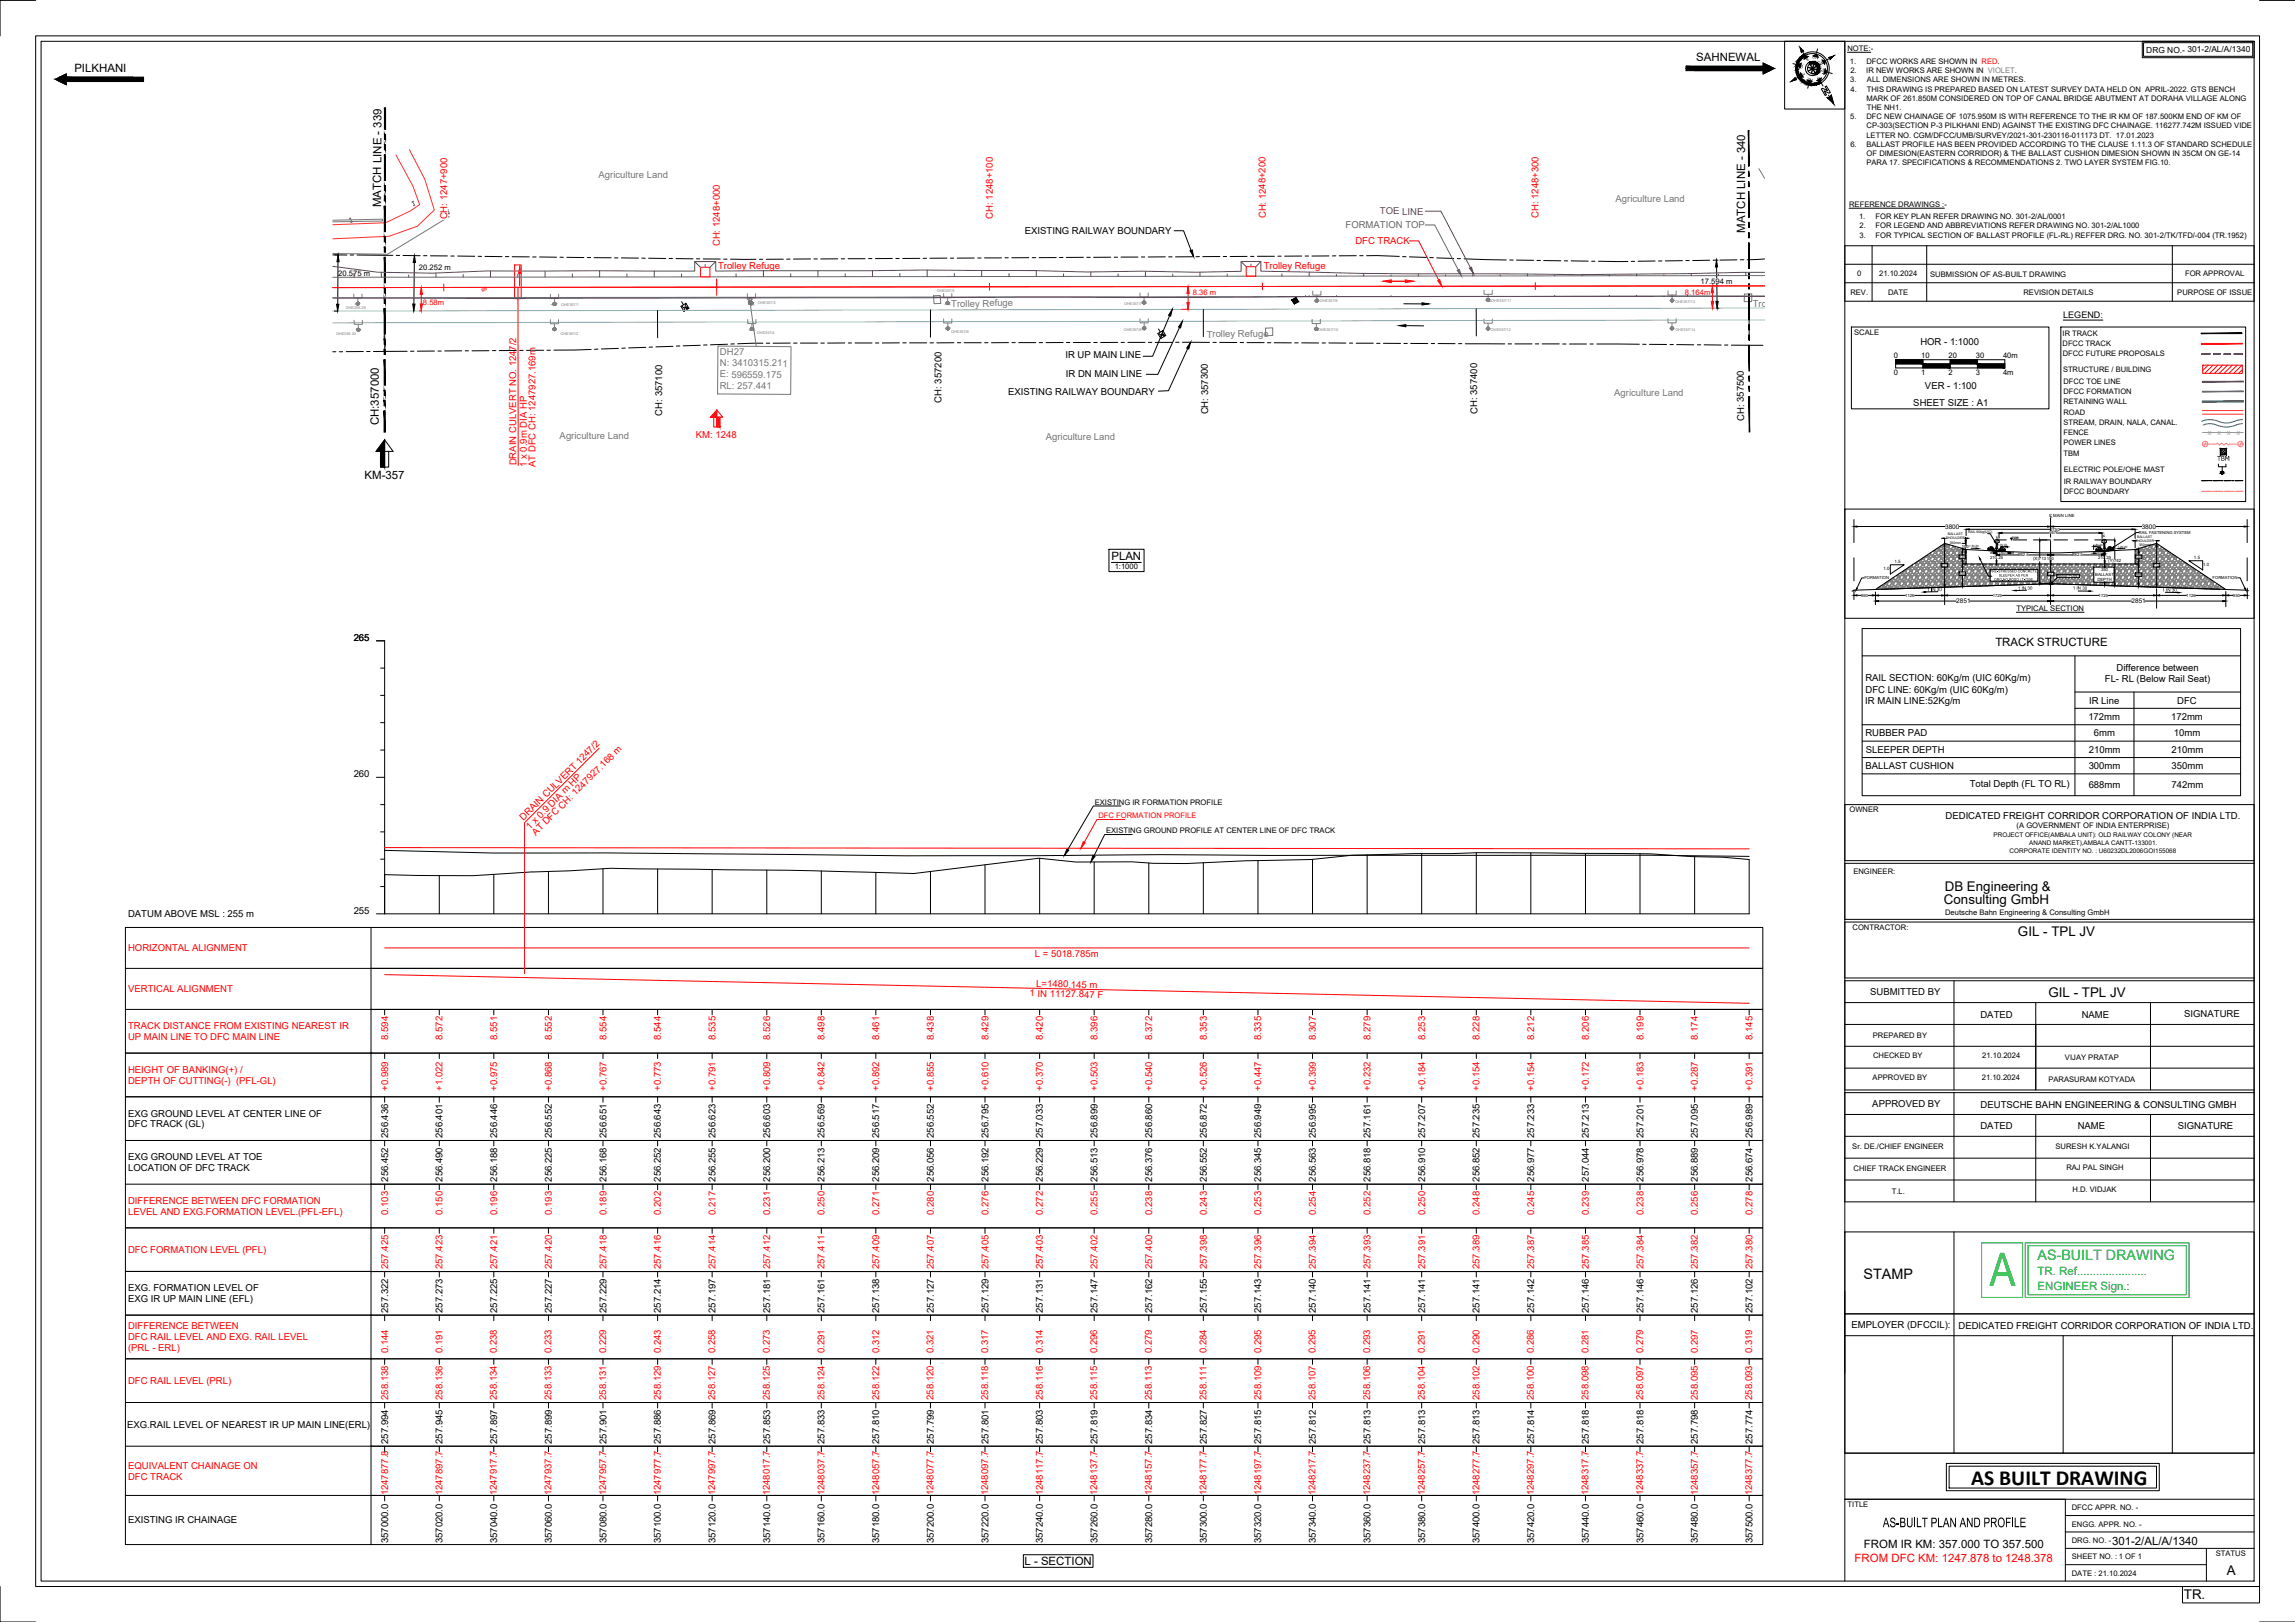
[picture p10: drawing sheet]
<svg xmlns="http://www.w3.org/2000/svg" width="841mm" height="594mm" viewBox="0 0 841 594" stroke-linecap="round" stroke-linejoin="round" font-family="sans-serif">
<defs><g id="words">
<text font-size="18.7" fill="#00b800" x="729.1" y="470.9">A</text>
<text font-size="7.9" x="722.4" y="543.7">AS BUILT DRAWING</text>
<text font-size="5.5" x="690" y="559.4">AS-BUILT PLAN AND PROFILE</text>
<text font-size="5.3" x="682.9" y="468.4">STAMP</text>
<text font-size="5.2" fill="#00b800" x="746.7" y="461.6">AS-BUILT DRAWING</text>
<g font-size="4.9">
<text x="712.7" y="326.4">DB Engineering &amp;</text>
<text x="712.4" y="331.2">Consulting GmbH</text>
<text x="739.5" y="342.8">GIL - TPL JV</text>
<text x="750.7" y="365.1">GIL - TPL JV</text>
<text x="816" y="576.8">A</text>
<text x="800.3" y="585.7">TR.</text>
</g>
<g font-size="4.2">
<text x="621.6" y="22.4">SAHNEWAL</text>
<text x="27.2" y="26.3">PILKHANI</text>
<text x="139.7" y="75.8" transform="rotate(-90 139.7 75.8)">MATCH LINE - 339</text>
<text x="639.5" y="85.3" transform="rotate(-90 639.5 85.3)">MATCH LINE - 340</text>
<text x="138.8" y="155.8" transform="rotate(-90 138.8 155.8)">CH:357000</text>
<text x="133.6" y="175.6">KM-357</text>
<text x="407.3" y="205.1">PLAN</text>
<text x="731.2" y="236.7">TRACK STRUCTURE</text>
<text x="683" y="567.2">FROM IR KM: 357.000 TO 357.500</text>
<text x="774" y="565.8">301-2/AL/A/1340</text>
<text x="375.4" y="573.2">L - SECTION</text>
</g>
<g font-size="4.2" fill="#00b800">
<text x="746.7" y="467">TR. Ref......................</text>
<text x="746.7" y="472.4">ENGINEER Sign.:</text>
</g>
<text font-size="4.2" fill="#f00" x="679.6" y="572.2">FROM DFC KM: 1247.878 to 1248.378</text>
<g font-size="3.5" fill="#767676">
<text x="219.4" y="65.2">Agriculture Land</text>
<text x="592" y="73.9">Agriculture Land</text>
<text x="348.6" y="112.4" transform="rotate(-1 348.6 112.4)">Trolley Refuge</text>
<text x="642.3" y="112.3" transform="rotate(-1 642.3 112.3)">Trolley Refuge</text>
<text x="442.2" y="123.6" transform="rotate(-1 442.2 123.6)">Trolley Refuge</text>
<text x="263.8" y="129.9" transform="rotate(1 263.8 129.9)">DH27</text>
<text x="263.8" y="134.1">N: 3410315.211</text>
<text x="263.8" y="138.2">E: 596559.175</text>
<text x="263.8" y="142.4" transform="rotate(1 263.8 142.4)">RL: 257.441</text>
<text x="591.6" y="145">Agriculture Land</text>
<text x="205.1" y="160.6">Agriculture Land</text>
<text x="383.2" y="161.2">Agriculture Land</text>
</g>
<g font-size="3.5" fill="#f00">
<text x="163.9" y="80.4" transform="rotate(-90 163.9 80.4)">CH: 1247+900</text>
<text x="363.8" y="80.1" transform="rotate(-90 363.8 80.1)">CH: 1248+100</text>
<text x="463.8" y="80" transform="rotate(-90 463.8 80)">CH: 1248+200</text>
<text x="563.8" y="79.9" transform="rotate(-90 563.8 79.9)">CH: 1248+300</text>
<text x="496.7" y="89.5">DFC TRACK</text>
<text x="263.8" y="90.2" transform="rotate(-90 263.8 90.2)">CH: 1248+000</text>
<text x="263.1" y="98.5">Trolley Refuge</text>
<text x="463.1" y="98.6">Trolley Refuge</text>
<text x="255" y="160.4">KM: 1248</text>
<text x="189.2" y="170.5" transform="rotate(-90 189.2 170.5)">DRAIN CULVERT NO. 1247/2</text>
<text x="193.1" y="171" transform="rotate(-90 193.1 171)">1 x 0.9m DIA HP</text>
<text x="196.2" y="171.1" transform="rotate(-90 196.2 171.1)">AT DFC CH: 1247927.169m</text>
<text x="191.8" y="300.8" transform="rotate(-45 191.8 300.8)">DRAIN CULVERT 1247/2</text>
<text x="194.2" y="303.9" transform="rotate(-45 194.2 303.9)">1 x 0.9 DIA m HP</text>
<text x="196.4" y="306.2" transform="rotate(-45 196.4 306.2)">AT DFC CH: 1247927.168 m</text>
<text x="46.9" y="348.5">HORIZONTAL ALIGNMENT</text>
<text x="379.3" y="350.4">L = 5018.785m</text>
<text x="46.9" y="363.4">VERTICAL ALIGNMENT</text>
<text x="377.3" y="364.9" transform="rotate(1 377.3 364.9)">1 IN 11127.847 F</text>
<text x="379.8" y="361.5" transform="rotate(1 379.8 361.5)">L=1480.145 m</text>
<text x="46.9" y="377">TRACK DISTANCE FROM EXISTING NEAREST IR</text>
<text x="46.9" y="380.9">UP MAIN LINE TO DFC MAIN LINE</text>
<text x="142.2" y="380.9" transform="rotate(-90 142.2 380.9)">8.594</text>
<text x="162.2" y="380.9" transform="rotate(-90 162.2 380.9)">8.572</text>
<text x="182.2" y="380.9" transform="rotate(-90 182.2 380.9)">8.551</text>
<text x="202.2" y="380.9" transform="rotate(-90 202.2 380.9)">8.552</text>
<text x="222.2" y="380.9" transform="rotate(-90 222.2 380.9)">8.554</text>
<text x="242.2" y="380.9" transform="rotate(-90 242.2 380.9)">8.544</text>
<text x="262.2" y="380.9" transform="rotate(-90 262.2 380.9)">8.535</text>
<text x="282.2" y="380.9" transform="rotate(-90 282.2 380.9)">8.526</text>
<text x="302.2" y="380.9" transform="rotate(-90 302.2 380.9)">8.498</text>
<text x="322.2" y="380.9" transform="rotate(-90 322.2 380.9)">8.461</text>
<text x="342.2" y="380.9" transform="rotate(-90 342.2 380.9)">8.438</text>
<text x="362.2" y="380.9" transform="rotate(-90 362.2 380.9)">8.429</text>
<text x="382.2" y="380.9" transform="rotate(-90 382.2 380.9)">8.420</text>
<text x="402.2" y="380.9" transform="rotate(-90 402.2 380.9)">8.396</text>
<text x="422.2" y="380.9" transform="rotate(-90 422.2 380.9)">8.372</text>
<text x="442.2" y="380.9" transform="rotate(-90 442.2 380.9)">8.353</text>
<text x="462.2" y="380.9" transform="rotate(-90 462.2 380.9)">8.335</text>
<text x="482.2" y="380.9" transform="rotate(-90 482.2 380.9)">8.307</text>
<text x="502.2" y="380.9" transform="rotate(-90 502.2 380.9)">8.279</text>
<text x="522.3" y="380.9" transform="rotate(-90 522.3 380.9)">8.253</text>
<text x="542.2" y="380.9" transform="rotate(-90 542.2 380.9)">8.228</text>
<text x="562.3" y="380.9" transform="rotate(-90 562.3 380.9)">8.212</text>
<text x="582.2" y="380.9" transform="rotate(-90 582.2 380.9)">8.206</text>
<text x="602.3" y="380.9" transform="rotate(-90 602.3 380.9)">8.199</text>
<text x="622.2" y="380.9" transform="rotate(-90 622.2 380.9)">8.174</text>
<text x="642.3" y="380.9" transform="rotate(-90 642.3 380.9)">8.145</text>
<text x="46.9" y="393">HEIGHT OF BANKING(+) /</text>
<text x="46.9" y="396.9">DEPTH OF CUTTING(-) (PFL-GL)</text>
<text x="142.2" y="399.5" transform="rotate(-90 142.2 399.5)">+0.989</text>
<text x="162.2" y="399.5" transform="rotate(-90 162.2 399.5)">+1.022</text>
<text x="182.2" y="399.5" transform="rotate(-90 182.2 399.5)">+0.975</text>
<text x="202.2" y="399.5" transform="rotate(-90 202.2 399.5)">+0.868</text>
<text x="222.2" y="399.5" transform="rotate(-90 222.2 399.5)">+0.767</text>
<text x="242.2" y="399.5" transform="rotate(-90 242.2 399.5)">+0.773</text>
<text x="262.2" y="399.5" transform="rotate(-90 262.2 399.5)">+0.791</text>
<text x="282.2" y="399.5" transform="rotate(-90 282.2 399.5)">+0.809</text>
<text x="302.2" y="399.5" transform="rotate(-90 302.2 399.5)">+0.842</text>
<text x="322.2" y="399.5" transform="rotate(-90 322.2 399.5)">+0.892</text>
<text x="342.3" y="399.5" transform="rotate(-90 342.3 399.5)">+0.855</text>
<text x="362.2" y="399.5" transform="rotate(-90 362.2 399.5)">+0.610</text>
<text x="382.2" y="399.5" transform="rotate(-90 382.2 399.5)">+0.370</text>
<text x="402.2" y="399.5" transform="rotate(-90 402.2 399.5)">+0.503</text>
<text x="422.2" y="399.5" transform="rotate(-90 422.2 399.5)">+0.540</text>
<text x="442.2" y="399.5" transform="rotate(-90 442.2 399.5)">+0.526</text>
<text x="462.2" y="399.5" transform="rotate(-90 462.2 399.5)">+0.447</text>
<text x="482.2" y="399.5" transform="rotate(-90 482.2 399.5)">+0.399</text>
<text x="502.2" y="399.5" transform="rotate(-90 502.2 399.5)">+0.232</text>
<text x="522.3" y="399.5" transform="rotate(-90 522.3 399.5)">+0.184</text>
<text x="542.2" y="399.5" transform="rotate(-90 542.2 399.5)">+0.154</text>
<text x="562.3" y="399.5" transform="rotate(-90 562.3 399.5)">+0.154</text>
<text x="582.2" y="399.5" transform="rotate(-90 582.2 399.5)">+0.172</text>
<text x="602.3" y="399.5" transform="rotate(-90 602.3 399.5)">+0.183</text>
<text x="622.2" y="399.5" transform="rotate(-90 622.2 399.5)">+0.287</text>
<text x="642.3" y="399.5" transform="rotate(-90 642.3 399.5)">+0.391</text>
<text x="46.9" y="441">DIFFERENCE BETWEEN DFC FORMATION</text>
<text x="46.9" y="444.9">LEVEL AND EXG.FORMATION LEVEL.(PFL-EFL)</text>
<text x="142.2" y="444.9" transform="rotate(-90 142.2 444.9)">0.103</text>
<text x="162.2" y="444.9" transform="rotate(-90 162.2 444.9)">0.150</text>
<text x="182.2" y="444.9" transform="rotate(-90 182.2 444.9)">0.196</text>
<text x="202.2" y="444.9" transform="rotate(-90 202.2 444.9)">0.193</text>
<text x="222.2" y="444.9" transform="rotate(-90 222.2 444.9)">0.189</text>
<text x="242.2" y="444.9" transform="rotate(-90 242.2 444.9)">0.202</text>
<text x="262.2" y="444.9" transform="rotate(-90 262.2 444.9)">0.217</text>
<text x="282.2" y="444.9" transform="rotate(-90 282.2 444.9)">0.231</text>
<text x="302.2" y="444.9" transform="rotate(-90 302.2 444.9)">0.250</text>
<text x="322.2" y="444.9" transform="rotate(-90 322.2 444.9)">0.271</text>
<text x="342.3" y="444.9" transform="rotate(-90 342.3 444.9)">0.280</text>
<text x="362.2" y="444.9" transform="rotate(-90 362.2 444.9)">0.276</text>
<text x="382.2" y="444.9" transform="rotate(-90 382.2 444.9)">0.272</text>
<text x="402.2" y="444.9" transform="rotate(-90 402.2 444.9)">0.255</text>
<text x="422.2" y="444.9" transform="rotate(-90 422.2 444.9)">0.238</text>
<text x="442.2" y="444.9" transform="rotate(-90 442.2 444.9)">0.243</text>
<text x="462.2" y="444.9" transform="rotate(-90 462.2 444.9)">0.253</text>
<text x="482.2" y="444.9" transform="rotate(-90 482.2 444.9)">0.254</text>
<text x="502.2" y="444.9" transform="rotate(-90 502.2 444.9)">0.252</text>
<text x="522.3" y="444.9" transform="rotate(-90 522.3 444.9)">0.250</text>
<text x="542.2" y="444.9" transform="rotate(-90 542.2 444.9)">0.248</text>
<text x="562.3" y="444.9" transform="rotate(-90 562.3 444.9)">0.245</text>
<text x="582.2" y="444.9" transform="rotate(-90 582.2 444.9)">0.239</text>
<text x="602.3" y="444.9" transform="rotate(-90 602.3 444.9)">0.238</text>
<text x="622.2" y="444.9" transform="rotate(-90 622.2 444.9)">0.256</text>
<text x="642.3" y="444.9" transform="rotate(-90 642.3 444.9)">0.278</text>
<text x="46.9" y="458.9">DFC FORMATION LEVEL (PFL)</text>
<text x="142.2" y="464.8" transform="rotate(-90 142.2 464.8)">257.425</text>
<text x="162.2" y="464.8" transform="rotate(-90 162.2 464.8)">257.423</text>
<text x="182.2" y="464.8" transform="rotate(-90 182.2 464.8)">257.421</text>
<text x="202.2" y="464.8" transform="rotate(-90 202.2 464.8)">257.420</text>
<text x="222.2" y="464.8" transform="rotate(-90 222.2 464.8)">257.418</text>
<text x="242.2" y="464.8" transform="rotate(-90 242.2 464.8)">257.416</text>
<text x="262.2" y="464.8" transform="rotate(-90 262.2 464.8)">257.414</text>
<text x="282.2" y="464.8" transform="rotate(-90 282.2 464.8)">257.412</text>
<text x="302.2" y="464.8" transform="rotate(-90 302.2 464.8)">257.411</text>
<text x="322.2" y="464.8" transform="rotate(-90 322.2 464.8)">257.409</text>
<text x="342.3" y="464.8" transform="rotate(-90 342.3 464.8)">257.407</text>
<text x="362.2" y="464.8" transform="rotate(-90 362.2 464.8)">257.405</text>
<text x="382.2" y="464.8" transform="rotate(-90 382.2 464.8)">257.403</text>
<text x="402.2" y="464.8" transform="rotate(-90 402.2 464.8)">257.402</text>
<text x="422.2" y="464.8" transform="rotate(-90 422.2 464.8)">257.400</text>
<text x="442.2" y="464.8" transform="rotate(-90 442.2 464.8)">257.398</text>
<text x="462.2" y="464.8" transform="rotate(-90 462.2 464.8)">257.396</text>
<text x="482.2" y="464.8" transform="rotate(-90 482.2 464.8)">257.394</text>
<text x="502.2" y="464.8" transform="rotate(-90 502.2 464.8)">257.393</text>
<text x="522.3" y="464.8" transform="rotate(-90 522.3 464.8)">257.391</text>
<text x="542.2" y="464.8" transform="rotate(-90 542.2 464.8)">257.389</text>
<text x="562.3" y="464.8" transform="rotate(-90 562.3 464.8)">257.387</text>
<text x="582.2" y="464.8" transform="rotate(-90 582.2 464.8)">257.385</text>
<text x="602.3" y="464.8" transform="rotate(-90 602.3 464.8)">257.384</text>
<text x="622.2" y="464.8" transform="rotate(-90 622.2 464.8)">257.382</text>
<text x="642.3" y="464.8" transform="rotate(-90 642.3 464.8)">257.380</text>
<text x="46.9" y="486.9">DIFFERENCE BETWEEN</text>
<text x="46.9" y="491">DFC RAIL LEVEL AND EXG. RAIL LEVEL</text>
<text x="46.9" y="494.9">(PRL - ERL)</text>
<text x="142.2" y="495.7" transform="rotate(-90 142.2 495.7)">0.144</text>
<text x="162.1" y="495.7" transform="rotate(-90 162.1 495.7)">0.191</text>
<text x="182.1" y="495.7" transform="rotate(-90 182.1 495.7)">0.238</text>
<text x="202.1" y="495.7" transform="rotate(-90 202.1 495.7)">0.233</text>
<text x="222.1" y="495.7" transform="rotate(-90 222.1 495.7)">0.229</text>
<text x="242.1" y="495.7" transform="rotate(-90 242.1 495.7)">0.243</text>
<text x="262.1" y="495.7" transform="rotate(-90 262.1 495.7)">0.258</text>
<text x="282.1" y="495.7" transform="rotate(-90 282.1 495.7)">0.273</text>
<text x="302.1" y="495.7" transform="rotate(-90 302.1 495.7)">0.291</text>
<text x="322.1" y="495.7" transform="rotate(-90 322.1 495.7)">0.312</text>
<text x="342.1" y="495.7" transform="rotate(-90 342.1 495.7)">0.321</text>
<text x="362.1" y="495.7" transform="rotate(-90 362.1 495.7)">0.317</text>
<text x="382.1" y="495.7" transform="rotate(-90 382.1 495.7)">0.314</text>
<text x="402.1" y="495.7" transform="rotate(-90 402.1 495.7)">0.296</text>
<text x="422.1" y="495.7" transform="rotate(-90 422.1 495.7)">0.279</text>
<text x="442.1" y="495.7" transform="rotate(-90 442.1 495.7)">0.284</text>
<text x="462.1" y="495.7" transform="rotate(-90 462.1 495.7)">0.295</text>
<text x="482.1" y="495.7" transform="rotate(-90 482.1 495.7)">0.295</text>
<text x="502.1" y="495.7" transform="rotate(-90 502.1 495.7)">0.293</text>
<text x="522.1" y="495.7" transform="rotate(-90 522.1 495.7)">0.291</text>
<text x="542.1" y="495.7" transform="rotate(-90 542.1 495.7)">0.290</text>
<text x="562.1" y="495.7" transform="rotate(-90 562.1 495.7)">0.286</text>
<text x="582.2" y="495.7" transform="rotate(-90 582.2 495.7)">0.281</text>
<text x="602.1" y="495.7" transform="rotate(-90 602.1 495.7)">0.279</text>
<text x="622.2" y="495.7" transform="rotate(-90 622.2 495.7)">0.297</text>
<text x="642.1" y="495.7" transform="rotate(-90 642.1 495.7)">0.319</text>
<text x="46.9" y="507">DFC RAIL LEVEL (PRL)</text>
<text x="142.2" y="512.7" transform="rotate(-90 142.2 512.7)">258.138</text>
<text x="162.1" y="512.7" transform="rotate(-90 162.1 512.7)">258.136</text>
<text x="182.1" y="512.7" transform="rotate(-90 182.1 512.7)">258.134</text>
<text x="202.1" y="512.7" transform="rotate(-90 202.1 512.7)">258.133</text>
<text x="222.1" y="512.7" transform="rotate(-90 222.1 512.7)">258.131</text>
<text x="242.1" y="512.7" transform="rotate(-90 242.1 512.7)">258.129</text>
<text x="262.1" y="512.7" transform="rotate(-90 262.1 512.7)">258.127</text>
<text x="282.1" y="512.7" transform="rotate(-90 282.1 512.7)">258.125</text>
<text x="302.1" y="512.7" transform="rotate(-90 302.1 512.7)">258.124</text>
<text x="322.1" y="512.7" transform="rotate(-90 322.1 512.7)">258.122</text>
<text x="342.1" y="512.7" transform="rotate(-90 342.1 512.7)">258.120</text>
<text x="362.1" y="512.7" transform="rotate(-90 362.1 512.7)">258.118</text>
<text x="382.1" y="512.7" transform="rotate(-90 382.1 512.7)">258.116</text>
<text x="402.1" y="512.7" transform="rotate(-90 402.1 512.7)">258.115</text>
<text x="422.1" y="512.7" transform="rotate(-90 422.1 512.7)">258.113</text>
<text x="442.1" y="512.7" transform="rotate(-90 442.1 512.7)">258.111</text>
<text x="462.1" y="512.7" transform="rotate(-90 462.1 512.7)">258.109</text>
<text x="482.1" y="512.7" transform="rotate(-90 482.1 512.7)">258.107</text>
<text x="502.1" y="512.7" transform="rotate(-90 502.1 512.7)">258.106</text>
<text x="522.1" y="512.7" transform="rotate(-90 522.1 512.7)">258.104</text>
<text x="542.1" y="512.7" transform="rotate(-90 542.1 512.7)">258.102</text>
<text x="562.1" y="512.7" transform="rotate(-90 562.1 512.7)">258.100</text>
<text x="582.2" y="512.7" transform="rotate(-90 582.2 512.7)">258.098</text>
<text x="602.1" y="512.7" transform="rotate(-90 602.1 512.7)">258.097</text>
<text x="622.2" y="512.7" transform="rotate(-90 622.2 512.7)">258.095</text>
<text x="642.1" y="512.7" transform="rotate(-90 642.1 512.7)">258.093</text>
<text x="46.9" y="537.9">EQUIVALENT CHAINAGE ON</text>
<text x="46.9" y="542">DFC TRACK</text>
<text x="142.2" y="547.7" transform="rotate(-90 142.2 547.7)">1247877.8</text>
<text x="162.1" y="547.7" transform="rotate(-90 162.1 547.7)">1247897.7</text>
<text x="182.1" y="547.7" transform="rotate(-90 182.1 547.7)">1247917.7</text>
<text x="202.1" y="547.7" transform="rotate(-90 202.1 547.7)">1247937.7</text>
<text x="222.1" y="547.7" transform="rotate(-90 222.1 547.7)">1247957.7</text>
<text x="242.1" y="547.7" transform="rotate(-90 242.1 547.7)">1247977.7</text>
<text x="262.1" y="547.7" transform="rotate(-90 262.1 547.7)">1247997.7</text>
<text x="282.1" y="547.7" transform="rotate(-90 282.1 547.7)">1248017.7</text>
<text x="302.1" y="547.7" transform="rotate(-90 302.1 547.7)">1248037.7</text>
<text x="322.1" y="547.7" transform="rotate(-90 322.1 547.7)">1248057.7</text>
<text x="342.1" y="547.7" transform="rotate(-90 342.1 547.7)">1248077.7</text>
<text x="362.1" y="547.7" transform="rotate(-90 362.1 547.7)">1248097.7</text>
<text x="382.1" y="547.7" transform="rotate(-90 382.1 547.7)">1248117.7</text>
<text x="402.1" y="547.7" transform="rotate(-90 402.1 547.7)">1248137.7</text>
<text x="422.1" y="547.7" transform="rotate(-90 422.1 547.7)">1248157.7</text>
<text x="442.1" y="547.7" transform="rotate(-90 442.1 547.7)">1248177.7</text>
<text x="462.1" y="547.7" transform="rotate(-90 462.1 547.7)">1248197.7</text>
<text x="482.1" y="547.7" transform="rotate(-90 482.1 547.7)">1248217.7</text>
<text x="502.1" y="547.7" transform="rotate(-90 502.1 547.7)">1248237.7</text>
<text x="522.1" y="547.7" transform="rotate(-90 522.1 547.7)">1248257.7</text>
<text x="542.1" y="547.7" transform="rotate(-90 542.1 547.7)">1248277.7</text>
<text x="562.1" y="547.7" transform="rotate(-90 562.1 547.7)">1248297.7</text>
<text x="582.2" y="547.7" transform="rotate(-90 582.2 547.7)">1248317.7</text>
<text x="602.1" y="547.7" transform="rotate(-90 602.1 547.7)">1248337.7</text>
<text x="622.2" y="547.7" transform="rotate(-90 622.2 547.7)">1248357.7</text>
<text x="642.1" y="547.7" transform="rotate(-90 642.1 547.7)">1248377.7</text>
</g>
<text font-size="3.5" fill="#5d4a95" x="493.1" y="83.5">FORMATION TOP</text>
<text font-size="3.5" fill="#723956" x="505.7" y="78.5">TOE LINE</text>
<g font-size="3.5">
<text x="375.6" y="85.7">EXISTING RAILWAY BOUNDARY</text>
<text x="249.1" y="113.9">L</text>
<text x="424" y="124.2">L</text>
<text x="390.4" y="131.3">IR UP MAIN LINE</text>
<text x="703.7" y="126.4">HOR - 1:1000</text>
<text x="390.6" y="138.1">IR DN MAIN LINE</text>
<text x="705.4" y="142.5">VER - 1:100</text>
<text x="345" y="147.5" transform="rotate(-90 345 147.5)">CH: 357200</text>
<text x="369.4" y="144.8">EXISTING RAILWAY BOUNDARY</text>
<text x="701.2" y="148.6">SHEET SIZE : A1</text>
<text x="242.7" y="152.2" transform="rotate(-90 242.7 152.2)">CH: 357100</text>
<text x="442.7" y="151.8" transform="rotate(-90 442.7 151.8)">CH: 357300</text>
<text x="541.4" y="151.6" transform="rotate(-90 541.4 151.6)">CH: 357400</text>
<text x="639.1" y="154.2" transform="rotate(-90 639.1 154.2)">CH: 357500</text>
<text x="129.6" y="234.7">265</text>
<text x="775.7" y="245.6">Difference between</text>
<text x="683.6" y="249.5">RAIL SECTION: 60Kg/m (UIC 60Kg/m)</text>
<text x="771.3" y="249.8">FL- RL (Below Rail Seat)</text>
<text x="683.5" y="258">IR MAIN LINE:52Kg/m</text>
<text x="683.6" y="253.7">DFC LINE: 60Kg/m (UIC 60Kg/m)</text>
<text x="765.6" y="257.7">IR Line</text>
<text x="797.9" y="257.7">DFC</text>
<text x="765.3" y="263.7">172mm</text>
<text x="795.6" y="263.7">172mm</text>
<text x="683.6" y="269.7">RUBBER PAD</text>
<text x="767.4" y="269.7">6mm</text>
<text x="796.6" y="269.7">10mm</text>
<text x="683.7" y="275.7">SLEEPER DEPTH</text>
<text x="765.5" y="275.7">210mm</text>
<text x="795.8" y="275.7">210mm</text>
<text x="683.6" y="281.7">BALLAST CUSHION</text>
<text x="765.4" y="281.7">300mm</text>
<text x="795.8" y="281.7">350mm</text>
<text x="129.6" y="284.7">260</text>
<text x="721.8" y="288.3">Total Depth (FL TO RL)</text>
<text x="765.4" y="288.7">688mm</text>
<text x="795.8" y="288.7">742mm</text>
<text x="713" y="299.8">DEDICATED FREIGHT CORRIDOR CORPORATION OF INDIA LTD.</text>
<text x="46.9" y="335.9">DATUM ABOVE MSL : 255 m</text>
<text x="129.6" y="334.7">255</text>
<text x="685.3" y="364.4">SUBMITTED BY</text>
<text x="725.7" y="372.7">DATED</text>
<text x="762.9" y="372.7">NAME</text>
<text x="800.4" y="372.6">SIGNATURE</text>
<text x="686.1" y="405.4">APPROVED BY</text>
<text x="725.8" y="405.7">DEUTSCHE BAHN ENGINEERING &amp; CONSULTING GMBH</text>
<text x="46.9" y="409">EXG GROUND LEVEL AT CENTER LINE OF</text>
<text x="46.9" y="412.9">DFC TRACK (GL)</text>
<text x="725.7" y="413.7">DATED</text>
<text x="761.4" y="413.7">NAME</text>
<text x="798.1" y="413.6">SIGNATURE</text>
<text x="142.2" y="416.8" transform="rotate(-90 142.2 416.8)">256.436</text>
<text x="162.2" y="416.8" transform="rotate(-90 162.2 416.8)">256.401</text>
<text x="182.2" y="416.8" transform="rotate(-90 182.2 416.8)">256.446</text>
<text x="202.2" y="416.8" transform="rotate(-90 202.2 416.8)">256.552</text>
<text x="222.2" y="416.8" transform="rotate(-90 222.2 416.8)">256.651</text>
<text x="242.2" y="416.8" transform="rotate(-90 242.2 416.8)">256.643</text>
<text x="262.2" y="416.8" transform="rotate(-90 262.2 416.8)">256.623</text>
<text x="282.2" y="416.8" transform="rotate(-90 282.2 416.8)">256.603</text>
<text x="302.2" y="416.8" transform="rotate(-90 302.2 416.8)">256.569</text>
<text x="322.2" y="416.8" transform="rotate(-90 322.2 416.8)">256.517</text>
<text x="342.3" y="416.8" transform="rotate(-90 342.3 416.8)">256.552</text>
<text x="362.2" y="416.8" transform="rotate(-90 362.2 416.8)">256.795</text>
<text x="382.2" y="416.8" transform="rotate(-90 382.2 416.8)">257.033</text>
<text x="402.2" y="416.8" transform="rotate(-90 402.2 416.8)">256.899</text>
<text x="422.2" y="416.8" transform="rotate(-90 422.2 416.8)">256.860</text>
<text x="442.2" y="416.8" transform="rotate(-90 442.2 416.8)">256.872</text>
<text x="462.2" y="416.8" transform="rotate(-90 462.2 416.8)">256.949</text>
<text x="482.2" y="416.8" transform="rotate(-90 482.2 416.8)">256.995</text>
<text x="502.2" y="416.8" transform="rotate(-90 502.2 416.8)">257.161</text>
<text x="522.3" y="416.8" transform="rotate(-90 522.3 416.8)">257.207</text>
<text x="542.2" y="416.8" transform="rotate(-90 542.2 416.8)">257.235</text>
<text x="562.3" y="416.8" transform="rotate(-90 562.3 416.8)">257.233</text>
<text x="582.2" y="416.8" transform="rotate(-90 582.2 416.8)">257.213</text>
<text x="602.3" y="416.8" transform="rotate(-90 602.3 416.8)">257.201</text>
<text x="622.2" y="416.8" transform="rotate(-90 622.2 416.8)">257.095</text>
<text x="642.3" y="416.8" transform="rotate(-90 642.3 416.8)">256.989</text>
<text x="46.9" y="425">EXG GROUND LEVEL AT TOE</text>
<text x="46.9" y="428.9">LOCATION OF DFC TRACK</text>
<text x="142.2" y="432.8" transform="rotate(-90 142.2 432.8)">256.452</text>
<text x="162.2" y="432.8" transform="rotate(-90 162.2 432.8)">256.490</text>
<text x="182.2" y="432.8" transform="rotate(-90 182.2 432.8)">256.188</text>
<text x="202.2" y="432.8" transform="rotate(-90 202.2 432.8)">256.225</text>
<text x="222.2" y="432.8" transform="rotate(-90 222.2 432.8)">256.168</text>
<text x="242.2" y="432.8" transform="rotate(-90 242.2 432.8)">256.252</text>
<text x="262.2" y="432.8" transform="rotate(-90 262.2 432.8)">256.255</text>
<text x="282.2" y="432.8" transform="rotate(-90 282.2 432.8)">256.200</text>
<text x="302.2" y="432.8" transform="rotate(-90 302.2 432.8)">256.213</text>
<text x="322.2" y="432.8" transform="rotate(-90 322.2 432.8)">256.209</text>
<text x="342.3" y="432.8" transform="rotate(-90 342.3 432.8)">256.056</text>
<text x="362.2" y="432.8" transform="rotate(-90 362.2 432.8)">256.192</text>
<text x="382.2" y="432.8" transform="rotate(-90 382.2 432.8)">256.229</text>
<text x="402.2" y="432.8" transform="rotate(-90 402.2 432.8)">256.513</text>
<text x="422.2" y="432.8" transform="rotate(-90 422.2 432.8)">256.376</text>
<text x="442.2" y="432.8" transform="rotate(-90 442.2 432.8)">256.552</text>
<text x="462.2" y="432.8" transform="rotate(-90 462.2 432.8)">256.345</text>
<text x="482.2" y="432.8" transform="rotate(-90 482.2 432.8)">256.563</text>
<text x="502.2" y="432.8" transform="rotate(-90 502.2 432.8)">256.818</text>
<text x="522.3" y="432.8" transform="rotate(-90 522.3 432.8)">256.910</text>
<text x="542.2" y="432.8" transform="rotate(-90 542.2 432.8)">256.852</text>
<text x="562.3" y="432.8" transform="rotate(-90 562.3 432.8)">256.977</text>
<text x="582.2" y="432.8" transform="rotate(-90 582.2 432.8)">257.044</text>
<text x="602.3" y="432.8" transform="rotate(-90 602.3 432.8)">256.978</text>
<text x="622.2" y="432.8" transform="rotate(-90 622.2 432.8)">256.889</text>
<text x="642.3" y="432.8" transform="rotate(-90 642.3 432.8)">256.674</text>
<text x="46.9" y="473">EXG. FORMATION LEVEL OF</text>
<text x="46.9" y="476.9">EXG IR UP MAIN LINE (EFL)</text>
<text x="142.2" y="480.8" transform="rotate(-90 142.2 480.8)">257.322</text>
<text x="162.2" y="480.8" transform="rotate(-90 162.2 480.8)">257.273</text>
<text x="182.2" y="480.8" transform="rotate(-90 182.2 480.8)">257.225</text>
<text x="202.2" y="480.8" transform="rotate(-90 202.2 480.8)">257.227</text>
<text x="222.2" y="480.8" transform="rotate(-90 222.2 480.8)">257.229</text>
<text x="242.2" y="480.8" transform="rotate(-90 242.2 480.8)">257.214</text>
<text x="262.2" y="480.8" transform="rotate(-90 262.2 480.8)">257.197</text>
<text x="282.2" y="480.8" transform="rotate(-90 282.2 480.8)">257.181</text>
<text x="302.2" y="480.8" transform="rotate(-90 302.2 480.8)">257.161</text>
<text x="322.2" y="480.8" transform="rotate(-90 322.2 480.8)">257.138</text>
<text x="342.3" y="480.8" transform="rotate(-90 342.3 480.8)">257.127</text>
<text x="362.2" y="480.8" transform="rotate(-90 362.2 480.8)">257.129</text>
<text x="382.2" y="480.8" transform="rotate(-90 382.2 480.8)">257.131</text>
<text x="402.2" y="480.8" transform="rotate(-90 402.2 480.8)">257.147</text>
<text x="422.2" y="480.8" transform="rotate(-90 422.2 480.8)">257.162</text>
<text x="442.2" y="480.8" transform="rotate(-90 442.2 480.8)">257.155</text>
<text x="462.2" y="480.8" transform="rotate(-90 462.2 480.8)">257.143</text>
<text x="482.2" y="480.8" transform="rotate(-90 482.2 480.8)">257.140</text>
<text x="502.2" y="480.8" transform="rotate(-90 502.2 480.8)">257.141</text>
<text x="522.3" y="480.8" transform="rotate(-90 522.3 480.8)">257.141</text>
<text x="542.2" y="480.8" transform="rotate(-90 542.2 480.8)">257.141</text>
<text x="562.3" y="480.8" transform="rotate(-90 562.3 480.8)">257.142</text>
<text x="582.2" y="480.8" transform="rotate(-90 582.2 480.8)">257.146</text>
<text x="602.3" y="480.8" transform="rotate(-90 602.3 480.8)">257.146</text>
<text x="622.2" y="480.8" transform="rotate(-90 622.2 480.8)">257.126</text>
<text x="642.3" y="480.8" transform="rotate(-90 642.3 480.8)">257.102</text>
<text x="678.5" y="486.3">EMPLOYER (DFCCIL):</text>
<text x="717.7" y="486.6">DEDICATED FREIGHT CORRIDOR CORPORATION OF INDIA LTD.</text>
<text x="46.6" y="523">EXG.RAIL LEVEL OF NEAREST IR UP MAIN LINE(ERL)</text>
<text x="142.2" y="528.8" transform="rotate(-90 142.2 528.8)">257.994</text>
<text x="162.2" y="528.8" transform="rotate(-90 162.2 528.8)">257.945</text>
<text x="182.2" y="528.8" transform="rotate(-90 182.2 528.8)">257.897</text>
<text x="202.2" y="528.8" transform="rotate(-90 202.2 528.8)">257.899</text>
<text x="222.2" y="528.8" transform="rotate(-90 222.2 528.8)">257.901</text>
<text x="242.2" y="528.8" transform="rotate(-90 242.2 528.8)">257.886</text>
<text x="262.2" y="528.8" transform="rotate(-90 262.2 528.8)">257.869</text>
<text x="282.2" y="528.8" transform="rotate(-90 282.2 528.8)">257.853</text>
<text x="302.2" y="528.8" transform="rotate(-90 302.2 528.8)">257.833</text>
<text x="322.2" y="528.8" transform="rotate(-90 322.2 528.8)">257.810</text>
<text x="342.2" y="528.8" transform="rotate(-90 342.2 528.8)">257.799</text>
<text x="362.2" y="528.8" transform="rotate(-90 362.2 528.8)">257.801</text>
<text x="382.2" y="528.8" transform="rotate(-90 382.2 528.8)">257.803</text>
<text x="402.2" y="528.8" transform="rotate(-90 402.2 528.8)">257.819</text>
<text x="422.2" y="528.8" transform="rotate(-90 422.2 528.8)">257.834</text>
<text x="442.2" y="528.8" transform="rotate(-90 442.2 528.8)">257.827</text>
<text x="462.2" y="528.8" transform="rotate(-90 462.2 528.8)">257.815</text>
<text x="482.2" y="528.8" transform="rotate(-90 482.2 528.8)">257.812</text>
<text x="502.2" y="528.8" transform="rotate(-90 502.2 528.8)">257.813</text>
<text x="522.3" y="528.8" transform="rotate(-90 522.3 528.8)">257.813</text>
<text x="542.2" y="528.8" transform="rotate(-90 542.2 528.8)">257.813</text>
<text x="562.3" y="528.8" transform="rotate(-90 562.3 528.8)">257.814</text>
<text x="582.2" y="528.8" transform="rotate(-90 582.2 528.8)">257.818</text>
<text x="602.3" y="528.8" transform="rotate(-90 602.3 528.8)">257.818</text>
<text x="622.2" y="528.8" transform="rotate(-90 622.2 528.8)">257.798</text>
<text x="642.3" y="528.8" transform="rotate(-90 642.3 528.8)">257.774</text>
<text x="46.9" y="558">EXISTING IR CHAINAGE</text>
<text x="142.2" y="565.3" transform="rotate(-90 142.2 565.3)">357000.0</text>
<text x="162.2" y="565.3" transform="rotate(-90 162.2 565.3)">357020.0</text>
<text x="182.2" y="565.3" transform="rotate(-90 182.2 565.3)">357040.0</text>
<text x="202.2" y="565.3" transform="rotate(-90 202.2 565.3)">357060.0</text>
<text x="222.2" y="565.3" transform="rotate(-90 222.2 565.3)">357080.0</text>
<text x="242.2" y="565.3" transform="rotate(-90 242.2 565.3)">357100.0</text>
<text x="262.2" y="565.3" transform="rotate(-90 262.2 565.3)">357120.0</text>
<text x="282.2" y="565.3" transform="rotate(-90 282.2 565.3)">357140.0</text>
<text x="302.2" y="565.3" transform="rotate(-90 302.2 565.3)">357160.0</text>
<text x="322.2" y="565.3" transform="rotate(-90 322.2 565.3)">357180.0</text>
<text x="342.2" y="565.3" transform="rotate(-90 342.2 565.3)">357200.0</text>
<text x="362.2" y="565.3" transform="rotate(-90 362.2 565.3)">357220.0</text>
<text x="382.2" y="565.3" transform="rotate(-90 382.2 565.3)">357240.0</text>
<text x="402.2" y="565.3" transform="rotate(-90 402.2 565.3)">357260.0</text>
<text x="422.2" y="565.3" transform="rotate(-90 422.2 565.3)">357280.0</text>
<text x="442.2" y="565.3" transform="rotate(-90 442.2 565.3)">357300.0</text>
<text x="462.2" y="565.3" transform="rotate(-90 462.2 565.3)">357320.0</text>
<text x="482.2" y="565.3" transform="rotate(-90 482.2 565.3)">357340.0</text>
<text x="502.2" y="565.3" transform="rotate(-90 502.2 565.3)">357360.0</text>
<text x="522.3" y="565.3" transform="rotate(-90 522.3 565.3)">357380.0</text>
<text x="542.2" y="565.3" transform="rotate(-90 542.2 565.3)">357400.0</text>
<text x="562.3" y="565.3" transform="rotate(-90 562.3 565.3)">357420.0</text>
<text x="582.2" y="565.3" transform="rotate(-90 582.2 565.3)">357440.0</text>
<text x="602.3" y="565.3" transform="rotate(-90 602.3 565.3)">357460.0</text>
<text x="622.2" y="565.3" transform="rotate(-90 622.2 565.3)">357480.0</text>
<text x="642.3" y="565.3" transform="rotate(-90 642.3 565.3)">357500.0</text>
</g>
<text font-size="3.3" x="756.1" y="116.6">LEGEND:</text>
<text font-size="3.1" x="786.5" y="19.3">DRG NO.- 301-2/AL/A/1340</text>
<g font-size="2.8">
<text x="677" y="18.6">NOTE:-</text>
<text x="677.9" y="23.5">1.</text>
<text x="684" y="23.5">DFCC WORKS ARE SHOWN IN RED.</text>
<text x="678.1" y="26.8">2.</text>
<text x="683.9" y="26.8">IR NEW WORKS ARE SHOWN IN VIOLET.</text>
<text x="678" y="30.2">3.</text>
<text x="678.1" y="33.5">4.</text>
<text x="684.1" y="33.5">THIS DRAWING IS PREPARED BASED ON LATEST SURVEY DATA HELD ON APRIL-2022. GTS BENCH</text>
<text x="684.2" y="30.2">ALL DIMENSIONS ARE SHOWN IN METRES.</text>
<text x="684" y="36.9">MARK OF 261.850M CONSIDERED ON TOP OF CANAL BRIDGE ABUTMENT AT DORAHA VILLAGE ALONG</text>
<text x="684.1" y="40.3">THE NH1.</text>
<text x="678" y="43.6">5.</text>
<text x="684" y="43.6">DFC NEW CHAINAGE OF 1075.950M IS WITH REFERENCE TO THE IR KM OF 187.500KM END OF KM OF</text>
<text x="684" y="47">CP-303(SECTION P-3 PILKHANI END) AGAINST THE EXISTING DFC CHAINAGE. 116277.742M ISSUED VIDE</text>
<text x="678.1" y="53.7">6.</text>
<text x="684" y="50.4">LETTER NO. CGM/DFCC/UMB/SURVEY/2021-301-230116-011173 DT. 17.01.2023</text>
<text x="684" y="53.7">BALLAST PROFILE HAS BEEN PROVIDED ACCORDING TO THE CLAUSE 1.11.3 OF STANDARD SCHEDULE</text>
<text x="684.1" y="57.1">OF DIMESION(EASTERN CORRIDOR) &amp; THE BALLAST CUSHION DIMESION SHOWN IN 35CM ON GE-14</text>
<text x="684" y="60.5">PARA 17. SPECIFICATIONS &amp; RECOMMENDATIONS 2. TWO LAYER SYSTEM FIG.10.</text>
<text x="677.6" y="75.7">REFERENCE DRAWINGS :-</text>
<text x="681.3" y="80.3">1.</text>
<text x="681.5" y="83.7">2.</text>
<text x="687.3" y="80.3">FOR KEY PLAN REFER DRAWING NO. 301-2/AL/0001</text>
<text x="687.3" y="83.7">FOR LEGEND AND ABBREVIATIONS REFER DRAWING NO. 301-2/AL1000</text>
<text x="681.4" y="87">3.</text>
<text x="687.3" y="87">FOR TYPICAL SECTION OF BALLAST PROFILE (FL-RL) REFFER DRG. NO. 301-2/TK/TFD/-004 (TR.1952)</text>
<text x="124" y="101">20.575 m</text>
<text x="153.5" y="99">20.252 m</text>
<text x="680.6" y="101.2">0</text>
<text x="688.6" y="101.2">21.10.2024</text>
<text x="707.3" y="101.4">SUBMISSION OF AS-BUILT DRAWING</text>
<text x="800.7" y="101.2">FOR APPROVAL</text>
<text x="623.2" y="103.9">17.594 m</text>
<text x="797.9" y="108">PURPOSE OF ISSUE</text>
<text x="678.1" y="108">REV.</text>
<text x="691.9" y="108">DATE</text>
<text x="741.5" y="108.2">REVISION DETAILS</text>
<text x="679.5" y="122.8">SCALE</text>
<text x="755.8" y="123.1">IR TRACK</text>
<text x="694" y="131">0</text>
<text x="704.1" y="131">10</text>
<text x="714.1" y="131">20</text>
<text x="724.1" y="131">30</text>
<text x="734" y="131">40m</text>
<text x="755.8" y="126.8">DFCC TRACK</text>
<text x="755.9" y="130.6">DFCC FUTURE PROPOSALS</text>
<text x="694" y="137.5">0</text>
<text x="704.1" y="137.5">1</text>
<text x="714.1" y="137.5">2</text>
<text x="724.1" y="137.5">3</text>
<text x="734" y="137.5">4m</text>
<text x="756" y="136.3">STRUCTURE / BUILDING</text>
<text x="756.2" y="140.6">DFCC TOE LINE</text>
<text x="756.2" y="144.3">DFCC FORMATION</text>
<text x="756.2" y="147.9">RETAINING WALL</text>
<text x="756.2" y="151.9">ROAD</text>
<text x="756.2" y="155.8">STREAM, DRAIN, NALA, CANAL.</text>
<text x="756.2" y="159.4">FENCE</text>
<text x="756.2" y="167.2">TBM</text>
<text x="756.2" y="163">POWER LINES</text>
<text x="756.3" y="173">ELECTRIC POLE/OHE MAST</text>
<text x="812.5" y="168.8">TBM</text>
<text x="756.3" y="177.1">IR RAILWAY BOUNDARY</text>
<text x="756.3" y="181.1">DFCC BOUNDARY</text>
<text x="408.5" y="208.5">1:1000</text>
<text x="738.9" y="223.7">TYPICAL SECTION</text>
<text x="401.2" y="294.7">EXISTING IR FORMATION PROFILE</text>
<text x="677.7" y="297.6">OWNER</text>
<text x="405.3" y="305.2">EXISTING GROUND PROFILE AT CENTER LINE OF DFC TRACK</text>
<text x="739" y="303.4">(A GOVERNMENT OF INDIA ENTERPRISE)</text>
<text x="679.2" y="320.1">ENGINEER:</text>
<text x="712.8" y="335.1">Deutsche Bahn Engineering &amp; Consulting GmbH</text>
<text x="678.9" y="340.7">CONTRACTOR:</text>
<text x="686.3" y="380.1">PREPARED BY</text>
<text x="686.4" y="387.6">CHECKED BY</text>
<text x="726.4" y="387.6">21.10.2024</text>
<text x="756.7" y="388.3">VIJAY PRATAP</text>
<text x="686.3" y="395.6">APPROVED BY</text>
<text x="726.3" y="395.6">21.10.2024</text>
<text x="750.7" y="396.3">PARASURAM KOTYADA</text>
<text x="678.8" y="420.9">Sr. DE./CHIEF ENGINEER</text>
<text x="753.3" y="420.7">SURESH K.YALANGI</text>
<text x="679.3" y="428.9">CHIEF TRACK ENGINEER</text>
<text x="757.2" y="428.7">RAJ PAL SINGH</text>
<text x="693.2" y="437.2">T.L.</text>
<text x="759.5" y="436.7">H.D. VIDJAK</text>
<text x="677.1" y="552.1">TITLE</text>
<text x="759.2" y="553.1">DFCC APPR. NO. -</text>
<text x="759.2" y="559.1">ENGG. APPR. NO. -</text>
<text x="759.2" y="565.1">DRG. NO. -</text>
<text x="759.2" y="571.1">SHEET NO. : 1 OF 1</text>
<text x="812" y="570.1">STATUS</text>
<text x="759.2" y="577.1">DATE : 21.10.2024</text>
</g>
<g font-size="2.8" fill="#f00">
<text x="437.1" y="107.9">8.36 m</text>
<text x="155" y="111.7">8.58m</text>
<text x="617.5" y="108.1">8.164m</text>
<text x="402.5" y="299.7">DFC FORMATION PROFILE</text>
</g>
<g font-size="2.4">
<text x="712.8" y="193.7">3800</text>
<text x="784.8" y="193.7">3800</text>
<text x="716.9" y="221">2851</text>
<text x="781.1" y="221">2851</text>
</g>
<g font-size="2.3">
<text x="730.6" y="306.4">PROJECT OFFICE(AMBALA UNIT): OLD RAILWAY COLONY (NEAR</text>
<text x="743.6" y="309.5">ANAND MARKET),AMBALA CANTT-133001.</text>
<text x="736.5" y="312.6">CORPORATE IDENTITY NO. : U60232DL2006GOI155068</text>
</g>
<g font-size="2.1" fill="#989898">
<text x="809.1" y="159.2">X</text>
<text x="812.6" y="159.2">X</text>
<text x="816" y="159.2">X</text>
<text x="819.6" y="159.2">X</text>
</g>
<g font-size="1.8">
<text x="759.5" y="215.9" transform="rotate(1 759.5 215.9)">1 IN 30</text>
<text x="706.3" y="216.6" transform="rotate(-1 706.3 216.6)">1 IN 30</text>
<text x="739.5" y="216" transform="rotate(-1 739.5 216)">1 IN 30</text>
<text x="792.4" y="216.6" transform="rotate(1 792.4 216.6)">1 IN 30</text>
</g>
<g font-size="1.7">
<text x="662.4" y="21.1" transform="rotate(149 662.4 21.1)">S</text>
<text x="664" y="21.2" transform="rotate(14 664 21.2)">SW</text>
<text x="667.1" y="22.6" transform="rotate(60 667.1 22.6)">W</text>
<text x="660.4" y="25.2" transform="rotate(-76 660.4 25.2)">SE</text>
<text x="661.5" y="27.3" transform="rotate(-121 661.5 27.3)">E</text>
<text x="664.4" y="29" transform="rotate(-166 664.4 29)">NE</text>
<text x="666.6" y="28" transform="rotate(148 666.6 28)">N</text>
<text x="668.1" y="24.8" transform="rotate(104 668.1 24.8)">NW</text>
<text x="690.2" y="208.9">1.0</text>
<text x="694.2" y="206.3">1.5</text>
<text x="804" y="204.7">1.5</text>
<text x="807.3" y="207.3">1.0</text>
</g>
<g font-size="1.6">
<text x="750.9" y="189.4">C</text>
<text x="751.4" y="189.7">LMAIN LINE</text>
<text x="750.9" y="195.8">1676</text>
<text x="751.3" y="194.4">2750</text>
<text x="718.9" y="200.7">100</text>
<text x="732.3" y="203.1">180</text>
<text x="739.6" y="203.8">882.5</text>
<text x="759.4" y="203.8">882.5</text>
<text x="711.3" y="207.6">713</text>
<text x="717.8" y="204.5">235</text>
<text x="729.3" y="204.7">210.25</text>
<text x="745.1" y="205.3">(X)713</text>
<text x="750.1" y="205.1">180</text>
<text x="768.9" y="204.7">210.25</text>
<text x="769.9" y="209.2">350</text>
<text x="772.6" y="206">(Y)742</text>
<text x="782.4" y="204.5">235</text>
<text x="789" y="207.6">713</text>
<text x="717.9" y="210.8">366</text>
<text x="750.3" y="210.7">321</text>
<text x="767.8" y="211">BALLAST</text>
<text x="768.6" y="213">DEPTH</text>
<text x="782.4" y="211">366</text>
<text x="682" y="218.6">950</text>
<text x="698.1" y="218.6">1126</text>
<text x="730.2" y="218.6">1725</text>
<text x="769.1" y="218.6">1725</text>
<text x="801.2" y="218.6">1126</text>
<text x="818.3" y="218.6">950</text>
</g>
<g font-size="1.5">
<text x="783.7" y="195.6">RAIL FASTENING SYSTEM</text>
<text x="683.2" y="212.2">FORMATION</text>
<text x="810.8" y="212.2">FORMATION</text>
</g>
<g font-size="1.4" fill="#808080">
<text x="343.3" y="107.1">OHE357/5</text>
<text x="126.8" y="113.1">OHE356.29</text>
<text x="205.6" y="111.9">OHE357/1</text>
<text x="277.7" y="111.3">OHE357/3</text>
<text x="411.9" y="111.7">OHE357/7</text>
<text x="483.7" y="110.6">OHE357/9</text>
<text x="546.5" y="110.6">OHE357/11</text>
<text x="613.9" y="110.9">OHE357/13</text>
<text x="123.1" y="122.5">OHE356.30</text>
<text x="205.4" y="122.7">OHE357/2</text>
<text x="277.4" y="122.4">OHE357/4</text>
<text x="348.6" y="121.8">OHE357/6</text>
<text x="411.8" y="121.1">OHE357/8</text>
<text x="483.1" y="121.3">OHE357/10</text>
<text x="546.4" y="121.2">OHE357/12</text>
<text x="613.9" y="121.1">OHE357/14</text>
</g>
<g font-size="1.4">
<text x="729.3" y="209.6">PRE-STRESSED CONCRETE</text>
<text x="730.8" y="212.7">DRG.NO.RDSO / T-7008</text>
<text x="732.5" y="211.2">SLEEPER AS PER</text>
</g>
<g font-size="1.3">
<text x="713" y="197.6">SHOULDER</text>
<text x="713.8" y="196.1">BALLAST</text>
<text x="721.2" y="195.4">RAIL 60kg(UIC)</text>
<text x="783.2" y="197">BALLAST</text>
<text x="714.5" y="199.1">350mm</text>
<text x="782.4" y="198.5">SHOULDER</text>
<text x="783.9" y="200">350mm</text>
<text x="753.8" y="211.5">RIDGE POINT</text>
</g>
<text font-size="1.2" fill="#767676" x="273.8" y="109.9" transform="rotate(-2 273.8 109.9)">GPS</text>
<g font-size="1.1">
<text x="731.5" y="197.2">C</text>
<text x="731.7" y="197.4">L</text>
<text x="737.4" y="197.4">TOR</text>
<text x="770.7" y="196.6">C</text>
<text x="770.9" y="196.7">L</text>
<text x="721.6" y="200.3">1 IN 20</text>
<text x="732" y="200">1 IN 20</text>
<text x="767.1" y="199.8">1 IN 20</text>
<text x="776.1" y="200.7">1 IN 20</text>
</g>
<text font-size="1" x="768.4" y="203">180</text>
</g></defs>
<!-- layer: SURVEY DATA (341 Km - 361 Km)|Compound Wall -->
<path d="M164.7 79.3l-22.7 13.8-20-.2M644.6 61.8l2.1 3.5" fill="none" stroke="#767676" stroke-width=".37"/>
<!-- layer: SURVEY DATA (341 Km - 361 Km)|Subroad Edge -->
<path d="M145.1 56.8l6.2 11.3 2.5 6.8-3.4 2.4-9.1 4.3-19.4 .7M150 54.8l5.7 10.9 3.5 11.2-6.3 6-10.3 3.6-20.7 1" fill="none" stroke="#b85c00" stroke-width=".37"/>
<!-- layer: SURVEY DATA (341 Km - 361 Km)|Retaining Wall -->
<path d="M121.9 80.7l18.3-.4v.7l-18.3 .3" fill="none" stroke="#767676" stroke-width=".37"/>
<!-- layer: SURVEY DATA (341 Km - 361 Km)|Trolley Stand -->
<path d="M342.1 108.3l2.4-.1 .2 2.9-2.4 .1zM639.3 107.7l2.7-.1-.1 2.8-2.7 .1zM463.7 120.2l2.7-.1v2.8l-2.6 .1z" fill="none" stroke="#767676" stroke-width=".37"/>
<!-- layer: SURVEY DATA (341 Km - 361 Km)|Lamp_Post -->
<g fill="none" stroke="#767676" stroke-width=".37">
<path d="M151 74l.5-.3zM151.2 73.9l.8 1.3h-.4M151.5 75.3l.2-.1zM163.7 76.9l.5-.2zM164 76.9l.7 1.3M164.4 78.2h.1M164.4 78.1l-.1 .2M164.5 78.2l-.2 .1M164.7 78.2l-.3 .1M128 80.1l.5-.3zM128.3 80l.8 1.3-.4 .1M128.6 81.4l.2-.1-.2 .1"/>
<path d="M128.7 81.3h.1"/>
</g>
<!-- layer: SURVEY DATA (341 Km - 361 Km)|DFCC -->
<path d="M176.4 106l1.5-.8 .4 .7-1.4 .9zM176.8 106.1h.2l.1 .3-.2 .1zM177.3 105.8l-.2 .1 .2 .4M177.3 106l-.1 .1M177.7 105.7l-.2 .3 .3-.2M178 105.5l-.2 .3 .3-.2" fill="none" stroke="#f0f" stroke-width=".37"/>
<!-- layer: SURVEY DATA (341 Km - 361 Km)|Bench_Mark -->
<path d="M473.4 109.9l.9 1.5 1.5-.9zM473.4 109.9l1.5-1 .9 1.6z" fill="#000" stroke="#000" stroke-width=".37"/>
<path d="M473.4 109.9l1.5-1 .9 1.6-1.5 .9z" fill="none" stroke="#000" stroke-width=".37"/>
<!-- layer: SURVEY DATA (341 Km - 361 Km)|Existing IR Track -->
<path d="M646.7 117.2l-524.8 1.1M646.7 112.8l-524.8 1.1" fill="none" stroke="#6ec1dd" stroke-width=".37"/>
<!-- layer: SURVEY DATA (341 Km - 361 Km)|Existing Railway Boundary -->
<g fill="none" stroke="#000" stroke-width=".37">
<path d="M121.9 93.4h5.2M128.3 93.4h1.3M130.8 93.4l13.2 .1M145.2 93.5l1.3 .1M147.7 93.6l6.3 .1M155.2 93.7h1.2M157.7 93.7h6.2M165.2 93.8h1.2M167.7 93.8l6.3 .1M175.2 93.9h1.3M177.7 93.9l6.3 .1M185.2 94h1.3"/>
<path d="M187.7 94l6.3 .1M195.2 94.1h1.3M197.7 94.1l6.2 .1M205.2 94.2h1.2M207.7 94.2l6.2 .1M215.2 94.3h1.2M217.7 94.4h6.3M225.2 94.5h1.3M227.7 94.5h6.3M235.2 94.5l1.3 .1M237.7 94.6l6.3 .1M245.2 94.7h1.3"/>
<path d="M247.7 94.7l6.2 .1M255.2 94.8h1.2M257.7 94.8l6.2 .1M265.2 94.9h1.2M267.7 94.9l9.3 .1M278.3 95h1.2M287 94.9l-6.2 .1M289.5 94.9h-1.2M297 94.8l-6.2 .1M298.3 94.8h1.2M307 94.8h-6.2M308.3 94.8h1.2"/>
<path d="M310.8 94.8h6.2M318.3 94.7h1.2M327 94.7h-6.2M328.3 94.7h1.2M337 94.6l-6.2 .1M339.5 94.6h-1.2M347 94.5l-6.2 .1M348.3 94.5h1.2M357 94.5h-6.2M358.3 94.5h1.2M360.8 94.5h6.2M368.3 94.4h1.2"/>
<path d="M377 94.4h-6.2M378.3 94.4h1.2M387 94.3l-6.2 .1M389.5 94.3h-1.2M397 94.2l-6.2 .1M398.3 94.2h1.2M407 94.2h-6.2M408.3 94.2h1.2M410.8 94.2h6.2M418.3 94.1h1.2M427 94.1h-6.2M428.3 94.1h1.2"/>
<path d="M430.3 84.5h3.4l2.8 7.2M437 94l-6.2 .1M439.5 94h-1.2M447 94h-6.2M448.3 94h1.2M457 93.9l-6.2 .1M458.3 93.9h1.2M460.8 93.9h6.2M468.3 93.8h1.2M477 93.8h-6.2M478.3 93.8h1.2M487 93.7l-6.2 .1"/>
<path d="M489.5 93.7h-1.2M497 93.7h-6.2M498.3 93.7h1.2M500.8 93.7l12 .2M514 94h1.3M516.5 94.1l6.3 .2M524 94.3l1.3 .1M526.5 94.5l6.3 .2M534 94.7l1.2 .1M536.5 94.8l15.5 .4M553.2 95.2l1.3 .1M555.7 95.3h6.3"/>
<path d="M563.2 95.4h1.3M565.7 95.4l6.3 .1M573.3 95.5l1.2 .1M575.8 95.6h6.2M583.3 95.7h1.2M585.8 95.7l10.7 .1M597.8 95.7h1.2M606.5 95.6l-6.2 .1M609 95.6h-1.2M616.5 95.5l-6.2 .1M617.8 95.4h1.2M626.5 95.3l-6.2 .1"/>
<path d="M629 95.3h-1.2M636.5 95.2l-6.2 .1M637.8 95.1h1.2M646.7 94.8l-6.4 .3M121.9 128.8h1.2M124.4 128.8h1.2M133.1 128.7l-6.2 .1M134.4 128.7h1.2M149.2 128.7h-12.4M151.7 128.6l-1.3 .1M159.2 128.6h-6.3M160.5 128.6h1.2"/>
<path d="M169.2 128.5h-6.2M170.5 128.5h1.2M179.2 128.5h-6.2M180.5 128.4h1.2M189.2 128.4h-6.2M191.7 128.3l-1.3 .1M199.2 128.3h-6.3M200.4 128.3h1.3M216.6 128l-13.6 .2M219.1 127.9h-1.2M226.6 127.6l-6.2 .2M229.1 127.5l-1.2 .1"/>
<path d="M236.6 127.2l-6.2 .2M239.1 127.1l-1.2 .1M246.6 126.8l-6.2 .3M249.1 126.7l-1.3 .1M256.6 126.5l-6.3 .2M259.1 126.3l-1.3 .1M266.6 126.1l-6.3 .2M269.1 126h-1.3M279.6 125.7l-9.3 .2M280.8 125.7h1.3M289.6 125.7h-6.3M290.8 125.7h1.3"/>
<path d="M293.3 125.7h6.3M300.8 125.7h1.3M309.6 125.6l-6.3 .1M310.8 125.6h1.3M313.3 125.6h6.3M320.8 125.6h1.3M329.6 125.6h-6.3M330.8 125.6h1.3M333.3 125.6h6.3M340.8 125.6h1.3M349.6 125.5l-6.3 .1M350.8 125.5h1.3"/>
<path d="M353.3 125.5h6.3M360.8 125.5h1.3M369.6 125.5h-6.3M370.8 125.5h1.3M373.3 125.5h6.3M380.8 125.5h1.3M389.6 125.4l-6.3 .1M390.8 125.4h1.3M393.3 125.4h6.3M400.8 125.4h1.3M409.6 125.4h-6.3M410.8 125.4h1.3"/>
<path d="M413.3 125.4h6.3M420.8 125.4h1.3M423.3 125.4h6.3M430.8 125.4h1.3M433.3 125.4h9.9M435.3 127.6l-7.1 15.5-3.7 .2M444.5 125.4h1.2M447 125.4h6.2M454.5 125.4l1.2 .1M457 125.5h6.2M464.5 125.5h1.2M467 125.5l6.2 .1"/>
<path d="M474.5 125.6h1.2M477 125.6h6.2M484.5 125.6h1.2M487 125.6l6.2 .1M494.5 125.7h1.2M497 125.7h6.2M504.5 125.7h1.2M507 125.7l6.2 .1M514.5 125.8h1.2M517 125.8h6.2M524.5 125.8h1.2M527 125.8l6.2 .1"/>
<path d="M534.5 125.9h1.2M537 125.9l14.4 .1M552.6 126h1.3M555.1 126h6.3M562.6 126h1.3M565.1 126h6.3M572.7 126h1.2M575.2 126h6.2M582.7 126h1.2M585.2 126l15.5 .1M602 126.1h1.2M604.5 126.1l6.2 .1"/>
<path d="M612 126.2h1.2M614.5 126.2l6.2 .1M622 126.3h1.2M624.5 126.3l6.2 .1M632 126.4h1.2M634.5 126.4l11.5 .1"/>
</g>
<!-- layer: SURVEY DATA (341 Km - 361 Km)|Existing IR Chainage -->
<path d="M141 113.9v15M240.9 113.7l.1 10M341 113.5v10M441 113.3v10M541 113v10M641 112.8v10" fill="none" stroke="#000" stroke-width=".37"/>
<!-- layer: SURVEY DATA (341 Km - 361 Km)|KM STONE -->
<g fill="#000" stroke="#000" stroke-width=".37">
<path d="M141 161.1v4.2h-3.2z"/>
<path d="M139.4 165.3l1.6 5.8v-5.8zM139.4 165.3l1.6 5.8h-1.6z"/>
</g>
<path d="M139.4 165.3v5.8h3v-5.8M141 161.1l3 4.2h-6.2zM141 161.1v10" fill="none" stroke="#000" stroke-width=".37"/>
<!-- layer: SURVEY DATA (341 Km - 361 Km)|OHE MAST -->
<g fill="none" stroke="#808080" stroke-width=".37">
<path d="M129.7 107.7v1.5h3v-1.5M129.8 117.3v1.5h3v-1.5M131.1 109.2v2M131.3 118.8v2M201.7 107.8v1.5h3v-1.5M201.7 117.1v1.5h3v-1.5M203.2 118.6v2M203.2 109.3v2M273.9 107.6v1.5h3v-1.5M274 117v1.5h3v-1.5M275.4 109.1v2M275.5 118.5v2"/>
<path d="M345.8 107.5v1.5h3v-1.5M345.8 116.8v1.5h3v-1.5M347.3 109v2M347.3 118.3v2M417.8 107.3v1.5h3v-1.5M417.8 116.7v1.6h3v-1.6M419.3 108.8v2M419.3 118.3v1.9M480.9 117v1.5h3v-1.5M481.1 106.6v1.5h3v-1.5M482.4 118.5v2M482.5 108.1v2"/>
<path d="M543.8 106.3v1.5h3v-1.5M543.8 116.9v1.5h3v-1.5M545.3 107.8v2M545.3 118.4v2M611.2 116.7v1.6h3v-1.6M611.3 106.5l-.1 1.5h3v-1.5M612.7 118.3v1.9M612.8 108v2"/>
<circle cx="131.1" cy="111.2" r=".53"/>
<circle cx="203.2" cy="111.2" r=".53"/>
<circle cx="275.4" cy="111.1" r=".53"/>
<circle cx="347.3" cy="111" r=".53"/>
<circle cx="419.2" cy="110.8" r=".53"/>
<circle cx="482.5" cy="110.1" r=".53"/>
<circle cx="545.3" cy="109.8" r=".53"/>
<circle cx="612.7" cy="110" r=".53"/>
<circle cx="131.3" cy="120.8" r=".53"/>
<circle cx="203.2" cy="120.6" r=".53"/>
<circle cx="275.5" cy="120.5" r=".53"/>
<circle cx="347.3" cy="120.3" r=".53"/>
<circle cx="419.3" cy="120.2" r=".53"/>
<circle cx="482.4" cy="120.5" r=".53"/>
<circle cx="545.3" cy="120.3" r=".53"/>
<circle cx="612.7" cy="120.2" r=".53"/>
</g>
<g fill="#808080" stroke="#808080" stroke-width=".37">
<path d="M612.6 110.5h.3z"/>
<path d="M612.6 120.7h.2z"/>
<path d="M545.2 109.3h.3z"/>
<path d="M545.2 110.3h.3z"/>
<path d="M545.2 120.9h.3z"/>
<path d="M482.5 109.6h.2z"/>
<path d="M482.5 110.6h.2z"/>
<path d="M482.2 121h.3z"/>
<path d="M419.2 110.3h.2z"/>
<path d="M419 111.3h.5z"/>
<path d="M419.2 111.3h.2z"/>
<path d="M419.2 120.7h.2z"/>
<path d="M347.2 111.5h.2z"/>
<path d="M347.2 120.8h.3z"/>
<path d="M275.3 110.6h.2z"/>
<path d="M275.2 110.6h.4z"/>
<path d="M275.1 110.7h.6z"/>
<path d="M275.3 111.6h.2z"/>
<path d="M275.4 120h.3z"/>
<path d="M275.4 121h.3z"/>
<path d="M203.1 110.8h.3z"/>
<path d="M203.1 111.8h.3z"/>
<path d="M202.8 120.2h.8z"/>
<path d="M203.1 121.1h.2z"/>
<path d="M131 111.7h.3z"/>
<path d="M131.2 120.3h.2z"/>
<path d="M131 120.4h.6z"/>
<path d="M131.2 121.3h.2z"/>
<path d="M612.7 109.5h.2zM612.6 109.5h.3z"/>
<path d="M612.6 109.5l.3 .1zM612.6 109.6h.3z"/>
<path d="M612.6 109.6h.4zM612.5 109.6h.5z"/>
<path d="M612.5 109.6h.5zM612.5 109.6h.5z"/>
<path d="M612.5 109.6h.6zM612.5 109.6h.6z"/>
<path d="M612.5 109.6l.6 .1zM612.5 109.6l.6 .1z"/>
<path d="M612.4 109.7h.7zM612.4 109.7h.7z"/>
<path d="M612.4 109.7h.7zM612.4 109.7h.7z"/>
<path d="M612.3 109.7l.9 .1zM612.3 109.7l.9 .1z"/>
<path d="M612.3 109.8h.9zM612.3 109.8h.9z"/>
<path d="M612.3 109.8l.9 .1zM612.3 109.8l.9 .1z"/>
<path d="M612.3 109.9h.9zM612.3 109.9h.9z"/>
<path d="M612.3 109.9l1 .1zM612.3 109.9l1 .1z"/>
<path d="M612.3 110h1zM612.3 110h1z"/>
<path d="M612.3 110h1zM612.3 110h1z"/>
<path d="M612.3 110l1 .1zM612.3 110l1 .1z"/>
<path d="M612.3 110.1h1zM612.3 110.1h1z"/>
<path d="M612.3 110.1h1zM612.3 110.1l.9 .1z"/>
<path d="M612.3 110.2l.9 .1zM612.3 110.2l.9 .1z"/>
<path d="M612.3 110.3h.9zM612.3 110.3h.9z"/>
<path d="M612.3 110.3h.9zM612.3 110.3h.9z"/>
<path d="M612.3 110.3h.9zM612.3 110.3l.8 .1z"/>
<path d="M612.3 110.4h.8zM612.3 110.4h.8z"/>
<path d="M612.4 110.4h.7zM612.4 110.4h.7z"/>
<path d="M612.4 110.4h.7zM612.4 110.4l.7 .1z"/>
<path d="M612.5 110.5h.6zM612.5 110.5h.5z"/>
<path d="M612.5 110.5h.5zM612.5 110.5h.5z"/>
<path d="M612.5 110.5h.5zM612.5 110.5h.4z"/>
<path d="M612.6 110.5h.3zM612.6 110.5h.3z"/>
<path d="M612.6 119.7h.2zM612.6 119.7h.2z"/>
<path d="M612.6 119.7l.3 .1zM612.6 119.7l.3 .1z"/>
<path d="M612.5 119.8h.4zM612.5 119.8h.4z"/>
<path d="M612.5 119.8h.5zM612.5 119.8h.5z"/>
<path d="M612.5 119.8h.5zM612.4 119.8h.6z"/>
<path d="M612.4 119.8l.7 .1zM612.4 119.8l.7 .1z"/>
<path d="M612.4 119.9h.7zM612.4 119.9h.7z"/>
<path d="M612.3 119.9h.8zM612.3 119.9h.8z"/>
<path d="M612.3 119.9l.8 .1zM612.3 119.9l.8 .1z"/>
<path d="M612.3 120h.9zM612.3 120h.9z"/>
<path d="M612.3 120l.9 .1zM612.3 120l.9 .1z"/>
<path d="M612.3 120.1h.9zM612.3 120.1h.9z"/>
<path d="M612.2 120.1l1 .1zM612.2 120.1l1 .1z"/>
<path d="M612.2 120.2h1zM612.2 120.2h1z"/>
<path d="M612.2 120.2h1zM612.2 120.2h1z"/>
<path d="M612.2 120.2l1 .1zM612.2 120.2l1 .1z"/>
<path d="M612.2 120.3h1zM612.2 120.3h1z"/>
<path d="M612.2 120.3l1 .1zM612.2 120.3l1 .1z"/>
<path d="M612.2 120.4h1zM612.2 120.4l1 .1z"/>
<path d="M612.3 120.5h.9zM612.3 120.5h.9z"/>
<path d="M612.3 120.5h.9zM612.3 120.5h.8z"/>
<path d="M612.3 120.5l.8 .1zM612.3 120.5l.8 .1z"/>
<path d="M612.3 120.6h.8zM612.3 120.6h.8z"/>
<path d="M612.3 120.6h.8zM612.3 120.6h.8z"/>
<path d="M612.4 120.6h.7zM612.4 120.6l.6 .1z"/>
<path d="M612.4 120.7h.6zM612.4 120.7h.6z"/>
<path d="M612.5 120.7h.5zM612.5 120.7h.4z"/>
<path d="M612.5 120.7h.4zM612.5 120.7h.4z"/>
<path d="M612.5 120.7h.4zM612.5 120.7h.3z"/>
<path d="M545.2 109.3h.3zM545.2 109.3h.3z"/>
<path d="M545.2 109.3l.3 .1zM545.2 109.3l.3 .1z"/>
<path d="M545.1 109.4h.5zM545.1 109.4h.5z"/>
<path d="M545.1 109.4h.5zM545.1 109.4h.5z"/>
<path d="M545 109.4h.7zM545 109.4h.7z"/>
<path d="M545 109.4h.7zM545 109.4h.7z"/>
<path d="M545 109.4l.7 .1zM545 109.4l.7 .1z"/>
<path d="M544.9 109.5h.8zM544.9 109.5h.8z"/>
<path d="M544.9 109.5l.9 .1zM544.9 109.5l.9 .1z"/>
<path d="M544.9 109.6h.9zM544.9 109.6h.9z"/>
<path d="M544.9 109.6l.9 .1zM544.9 109.6l.9 .1z"/>
<path d="M544.9 109.7h.9zM544.8 109.7h1z"/>
<path d="M544.8 109.7h1zM544.8 109.7h1z"/>
<path d="M544.8 109.7l1 .1zM544.8 109.7l1 .1z"/>
<path d="M544.8 109.8l1 .1zM544.8 109.8l1 .1z"/>
<path d="M544.8 109.9h1zM544.8 109.9h1z"/>
<path d="M544.8 109.9l1 .1zM544.8 109.9l1 .1z"/>
<path d="M544.9 110h.9zM544.9 110h.9z"/>
<path d="M544.9 110h.9zM544.9 110h.9z"/>
<path d="M544.9 110h.9zM544.9 110l.8 .1z"/>
<path d="M544.9 110.1h.8zM544.9 110.1h.8z"/>
<path d="M544.9 110.1h.8zM544.9 110.1l.8 .1z"/>
<path d="M545 110.2h.7zM545 110.2h.7z"/>
<path d="M545 110.2h.7zM545 110.2h.6z"/>
<path d="M545 110.2h.6zM545 110.2l.6 .1z"/>
<path d="M545.1 110.3h.5zM545.1 110.3h.4z"/>
<path d="M545.1 110.3h.4zM545.1 110.3h.4z"/>
<path d="M545.2 110.3h.3zM545.2 110.3h.3z"/>
<path d="M545.2 119.9h.3zM545.2 119.9h.3z"/>
<path d="M545.2 119.9h.3zM545.2 119.9h.3z"/>
<path d="M545.2 119.9h.3zM545.2 119.9h.3z"/>
<path d="M545.1 119.9h.5zM545.1 119.9h.5z"/>
<path d="M545.1 119.9h.5zM545.1 119.9h.5z"/>
<path d="M545 119.9l.7 .1zM545 119.9l.7 .1z"/>
<path d="M545 120h.7zM545 120h.7z"/>
<path d="M545 120h.7zM545 120h.7z"/>
<path d="M544.9 120l.8 .1zM544.9 120l.8 .1z"/>
<path d="M544.9 120.1h.9zM544.9 120.1h.9z"/>
<path d="M544.9 120.1l.9 .1zM544.9 120.1l.9 .1z"/>
<path d="M544.9 120.2h.9zM544.9 120.2h.9z"/>
<path d="M544.9 120.2l.9 .1zM544.8 120.2l1 .1z"/>
<path d="M544.8 120.2l1 .1zM544.8 120.2l1 .1z"/>
<path d="M544.8 120.3l1 .1zM544.8 120.3l1 .1z"/>
<path d="M544.8 120.4h1zM544.8 120.4h1z"/>
<path d="M544.8 120.4l1 .1zM544.8 120.4l1 .1z"/>
<path d="M544.8 120.5h1zM544.8 120.5h1z"/>
<path d="M544.9 120.5h.9zM544.9 120.5h.9z"/>
<path d="M544.9 120.5l.9 .1zM544.9 120.5l.9 .1z"/>
<path d="M544.9 120.6h.9zM544.9 120.6h.8z"/>
<path d="M544.9 120.6l.8 .1zM544.9 120.6l.8 .1z"/>
<path d="M544.9 120.7h.8zM544.9 120.7h.8z"/>
<path d="M544.9 120.7h.8zM544.9 120.7h.8z"/>
<path d="M545 120.7h.7zM545 120.7l.6 .1z"/>
<path d="M545 120.8h.6zM545 120.8h.6z"/>
<path d="M545.1 120.8h.5zM545.1 120.8h.4z"/>
<path d="M545.1 120.8h.4zM545.1 120.8h.4z"/>
<path d="M545.2 120.8h.3zM545.2 120.8l.3 .1z"/>
<path d="M482.5 109.6h.2zM482.4 109.6h.3z"/>
<path d="M482.4 109.6l.4 .1zM482.4 109.6l.4 .1z"/>
<path d="M482.3 109.7h.5zM482.3 109.7h.5z"/>
<path d="M482.3 109.7h.5zM482.3 109.7h.5z"/>
<path d="M482.2 109.7h.7zM482.2 109.7h.7z"/>
<path d="M482.2 109.7h.7zM482.2 109.7h.7z"/>
<path d="M482.2 109.7l.8 .1zM482.2 109.7l.8 .1z"/>
<path d="M482.2 109.8h.8zM482.2 109.8h.8z"/>
<path d="M482.1 109.8l.9 .1zM482.1 109.8l.9 .1z"/>
<path d="M482.1 109.9h1zM482.1 109.9h1z"/>
<path d="M482.1 109.9l1 .1zM482.1 109.9l1 .1z"/>
<path d="M482.1 110h1zM482.1 110h1z"/>
<path d="M482.1 110l1 .1zM482.1 110l1 .1z"/>
<path d="M482 110.1h1.1zM482 110.1h1.1z"/>
<path d="M482 110.1h1.1zM482 110.1l1.1 .1z"/>
<path d="M482 110.2h1.1zM482 110.2h1.1z"/>
<path d="M482.1 110.2l1 .1zM482.1 110.2l1 .1z"/>
<path d="M482.1 110.3h1zM482.1 110.3h1z"/>
<path d="M482.1 110.3h1zM482.1 110.3h.9z"/>
<path d="M482.1 110.3l.9 .1zM482.1 110.3l.9 .1z"/>
<path d="M482.1 110.4h.9zM482.1 110.4h.9z"/>
<path d="M482.2 110.4h.8zM482.2 110.4l.7 .1z"/>
<path d="M482.2 110.5h.7zM482.2 110.5h.7z"/>
<path d="M482.2 110.5h.7zM482.2 110.5h.6z"/>
<path d="M482.2 110.5h.6zM482.2 110.5h.6z"/>
<path d="M482.3 110.5h.5zM482.3 110.5l.5 .1z"/>
<path d="M482.3 110.6h.5zM482.3 110.6h.4z"/>
<path d="M482.4 110.6h.3zM482.4 110.6h.3z"/>
<path d="M482.3 120h.2zM482.2 120h.3z"/>
<path d="M482.2 120h.3zM482.2 120h.3z"/>
<path d="M482.2 120h.4zM482.2 120h.4z"/>
<path d="M482.2 120h.4zM482.1 120h.5z"/>
<path d="M482.1 120l.6 .1zM482.1 120l.6 .1z"/>
<path d="M482.1 120.1h.6zM482.1 120.1h.6z"/>
<path d="M482 120.1h.8zM482 120.1h.8z"/>
<path d="M482 120.1l.8 .1zM482 120.1l.8 .1z"/>
<path d="M482 120.2h.8zM482 120.2h.8z"/>
<path d="M482 120.2h.8zM482 120.2h.8z"/>
<path d="M481.9 120.2l.9 .1zM481.9 120.2l.9 .1z"/>
<path d="M481.9 120.3h.9zM481.9 120.3h.9z"/>
<path d="M481.9 120.3l1 .1zM481.9 120.3l1 .1z"/>
<path d="M481.9 120.4l1 .1zM481.9 120.4l1 .1z"/>
<path d="M481.9 120.5h1zM481.9 120.5h1z"/>
<path d="M481.9 120.5h1zM481.9 120.5h1z"/>
<path d="M481.9 120.5l1 .1zM481.9 120.5l1 .1z"/>
<path d="M481.9 120.6h1zM481.9 120.6h.9z"/>
<path d="M481.9 120.6l.9 .1zM481.9 120.6l.9 .1z"/>
<path d="M481.9 120.7h.9zM481.9 120.7h.9z"/>
<path d="M481.9 120.7h.9zM481.9 120.7h.9z"/>
<path d="M482 120.7h.8zM482 120.7l.8 .1z"/>
<path d="M482 120.8h.8zM482 120.8h.8z"/>
<path d="M482 120.8h.8zM482 120.8l.7 .1z"/>
<path d="M482 120.9h.7zM482 120.9h.7z"/>
<path d="M482.1 120.9h.6zM482.1 120.9h.5z"/>
<path d="M482.1 120.9h.5zM482.1 120.9l.5 .1z"/>
<path d="M482.2 121h.4zM482.2 121h.3z"/>
<path d="M482.2 121h.3zM482.2 121h.3z"/>
<path d="M419.2 110.3h.2zM419.1 110.3h.3z"/>
<path d="M419.1 110.3h.4zM419.1 110.3h.4z"/>
<path d="M419.1 110.3l.4 .1zM419 110.4h.5z"/>
<path d="M419 110.4h.6zM419 110.4h.6z"/>
<path d="M419 110.4h.6zM419 110.4h.6z"/>
<path d="M419 110.4l.6 .1zM419 110.4l.6 .1z"/>
<path d="M418.9 110.5h.8zM418.9 110.5h.8z"/>
<path d="M418.9 110.5h.8zM418.8 110.5h.9z"/>
<path d="M418.8 110.5h.9zM418.8 110.5h.9z"/>
<path d="M418.8 110.5l1 .1zM418.8 110.5l1 .1z"/>
<path d="M418.8 110.6l1 .1zM418.8 110.6l1 .1z"/>
<path d="M418.8 110.7h1zM418.8 110.7h1z"/>
<path d="M418.8 110.7l1 .1zM418.8 110.7l1 .1z"/>
<path d="M418.7 110.8h1.1zM418.7 110.8h1.1z"/>
<path d="M418.7 110.8h1.1zM418.7 110.8h1.1z"/>
<path d="M418.7 110.8l1.1 .1zM418.7 110.8l1.1 .1z"/>
<path d="M418.8 110.9h1zM418.8 110.9h1z"/>
<path d="M418.8 110.9l1 .1zM418.8 110.9l1 .1z"/>
<path d="M418.8 111h1zM418.8 111l.9 .1z"/>
<path d="M418.8 111.1h.9zM418.8 111.1h.9z"/>
<path d="M418.8 111.1h.9zM418.8 111.1h.9z"/>
<path d="M418.9 111.1h.8zM418.9 111.1h.7z"/>
<path d="M418.9 111.1h.7zM418.9 111.1l.7 .1z"/>
<path d="M418.9 111.2h.7zM418.9 111.2h.7z"/>
<path d="M419 111.2h.6zM419 111.2l.5 .1zM419 111.3h.5z"/>
<path d="M419.1 111.3h.4zM419.1 111.3h.3z"/>
<path d="M419.1 111.3h.3zM419.1 111.3h.3z"/>
<path d="M419.2 119.7h.2zM419.2 119.7h.2z"/>
<path d="M419.2 119.7h.3zM419.1 119.7h.4z"/>
<path d="M419.1 119.7l.4 .1zM419.1 119.8h.4z"/>
<path d="M419.1 119.8h.5zM419 119.8h.6z"/>
<path d="M419 119.8h.6zM419 119.8h.6z"/>
<path d="M419 119.8l.6 .1zM419 119.8l.6 .1z"/>
<path d="M419 119.9h.7zM418.9 119.9h.8z"/>
<path d="M418.9 119.9h.8zM418.9 119.9h.8z"/>
<path d="M418.9 119.9h.8zM418.9 119.9h.8z"/>
<path d="M418.9 119.9l.8 .1zM418.9 119.9l.8 .1z"/>
<path d="M418.8 120h1zM418.8 120h1z"/>
<path d="M418.8 120l1 .1zM418.8 120.1h1z"/>
<path d="M418.8 120.1l1 .1zM418.8 120.1l1 .1z"/>
<path d="M418.8 120.2h1zM418.8 120.2h1z"/>
<path d="M418.8 120.2h1zM418.8 120.2h1z"/>
<path d="M418.8 120.2l1 .1zM418.8 120.2l1 .1z"/>
<path d="M418.8 120.3h1zM418.8 120.3h1z"/>
<path d="M418.8 120.3h1zM418.8 120.3l1 .1z"/>
<path d="M418.8 120.4h1zM418.8 120.4h1z"/>
<path d="M418.8 120.4h1zM418.8 120.4l.9 .1z"/>
<path d="M418.8 120.5h.9zM418.8 120.5h.9z"/>
<path d="M418.9 120.5h.8zM418.9 120.5h.8z"/>
<path d="M418.9 120.5l.8 .1zM418.9 120.5l.8 .1z"/>
<path d="M418.9 120.6h.8zM418.9 120.6h.7z"/>
<path d="M419 120.6h.6zM419 120.6l.6 .1z"/>
<path d="M419 120.7h.6zM419 120.7h.6z"/>
<path d="M419 120.7h.6zM419 120.7h.5z"/>
<path d="M419.1 120.7h.4zM419.1 120.7h.4z"/>
<path d="M419.1 120.7h.4zM419.1 120.7h.3z"/>
<path d="M347.2 110.5h.2zM347.2 110.5h.2z"/>
<path d="M347.2 110.5h.3zM347.1 110.5h.4z"/>
<path d="M347.1 110.5h.4zM347.1 110.5h.4z"/>
<path d="M347.1 110.5l.4 .1zM347.1 110.5l.4 .1z"/>
<path d="M347 110.6h.6zM347 110.6h.6z"/>
<path d="M347 110.6h.6zM346.9 110.6h.7z"/>
<path d="M346.9 110.6l.8 .1zM346.9 110.6l.8 .1z"/>
<path d="M346.9 110.7h.8zM346.9 110.7h.8z"/>
<path d="M346.9 110.7l.8 .1zM346.9 110.7l.8 .1z"/>
<path d="M346.9 110.8h.9zM346.9 110.8h.9z"/>
<path d="M346.8 110.8h1zM346.8 110.8h1z"/>
<path d="M346.8 110.8l1 .1zM346.8 110.8l1 .1z"/>
<path d="M346.8 110.9h1zM346.8 110.9h1z"/>
<path d="M346.8 110.9l1 .1zM346.8 110.9l1 .1z"/>
<path d="M346.8 111h1zM346.8 111h1z"/>
<path d="M346.8 111l1 .1zM346.8 111l1 .1z"/>
<path d="M346.8 111.1h1zM346.8 111.1h1z"/>
<path d="M346.8 111.1l1 .1zM346.8 111.1l1 .1z"/>
<path d="M346.8 111.2h1zM346.8 111.2h1z"/>
<path d="M346.8 111.2l1 .1zM346.8 111.2l1 .1z"/>
<path d="M346.8 111.3h1zM346.8 111.3h.9z"/>
<path d="M346.9 111.3l.8 .1zM346.9 111.3l.8 .1z"/>
<path d="M346.9 111.4h.8zM346.9 111.4h.8z"/>
<path d="M346.9 111.4h.8zM346.9 111.4h.7z"/>
<path d="M346.9 111.4h.7zM346.9 111.4h.7z"/>
<path d="M347 111.4h.6zM347 111.4l.5 .1z"/>
<path d="M347 111.5h.5zM347 111.5h.5z"/>
<path d="M347.1 111.5h.4zM347.1 111.5h.4z"/>
<path d="M347.1 111.5h.4zM347.1 111.5h.3z"/>
<path d="M347.2 119.8h.3zM347.2 119.8h.3z"/>
<path d="M347.2 119.8h.3zM347.2 119.8h.3z"/>
<path d="M347.2 119.8h.3zM347.1 119.8h.4z"/>
<path d="M347.1 119.8l.5 .1zM347.1 119.8l.5 .1z"/>
<path d="M347.1 119.9h.5zM347.1 119.9h.5z"/>
<path d="M347 119.9h.7zM347 119.9h.7z"/>
<path d="M347 119.9h.7zM347 119.9h.7z"/>
<path d="M346.9 119.9l.8 .1zM346.9 119.9l.8 .1z"/>
<path d="M346.9 120h.9zM346.9 120h.9z"/>
<path d="M346.9 120l.9 .1zM346.9 120l.9 .1z"/>
<path d="M346.9 120.1h.9zM346.9 120.1h.9z"/>
<path d="M346.9 120.1l.9 .1zM346.9 120.1l.9 .1z"/>
<path d="M346.8 120.2h1zM346.8 120.2h1z"/>
<path d="M346.8 120.2h1zM346.8 120.2h1z"/>
<path d="M346.8 120.2l1 .1zM346.8 120.2l1 .1z"/>
<path d="M346.8 120.3l1 .1zM346.8 120.3l1 .1z"/>
<path d="M346.8 120.4h1zM346.8 120.4h1z"/>
<path d="M346.8 120.4h1zM346.8 120.4l1 .1z"/>
<path d="M346.8 120.5h1zM346.8 120.5h1z"/>
<path d="M346.9 120.5h.9zM346.9 120.5h.9z"/>
<path d="M346.9 120.5h.9zM346.9 120.5l.9 .1z"/>
<path d="M346.9 120.6h.9zM346.9 120.6h.8z"/>
<path d="M346.9 120.6l.8 .1zM346.9 120.6l.8 .1z"/>
<path d="M346.9 120.7h.8zM346.9 120.7h.8z"/>
<path d="M347 120.7h.7zM347 120.7h.6z"/>
<path d="M347 120.7h.6zM347 120.7h.6z"/>
<path d="M347.1 120.7h.5zM347.1 120.7h.4z"/>
<path d="M347.1 120.7h.4zM347.1 120.7l.4 .1z"/>
<path d="M347.2 120.8h.3zM347.2 120.8h.3z"/>
<path d="M275.3 110.6h.2zM275.2 110.6h.3z"/>
<path d="M275.2 110.6h.4zM275.2 110.6h.4zM275.1 110.6h.5z"/>
<path d="M275.1 110.6l.6 .1zM275.1 110.6l.6 .1zM275.1 110.7h.6z"/>
<path d="M275.1 110.7h.6zM275.1 110.7h.6z"/>
<path d="M275 110.7l.8 .1zM275 110.7l.8 .1z"/>
<path d="M275 110.8h.8zM275 110.8h.8z"/>
<path d="M274.9 110.8h.9zM274.9 110.8h.9z"/>
<path d="M274.9 110.8l1 .1zM274.9 110.8l1 .1z"/>
<path d="M274.9 110.9h1zM274.9 110.9h1z"/>
<path d="M274.9 110.9l1 .1zM274.9 110.9l1 .1z"/>
<path d="M274.9 111h1zM274.9 111h1z"/>
<path d="M274.9 111l1 .1zM274.9 111l1 .1z"/>
<path d="M274.9 111.1h1zM274.9 111.1h1z"/>
<path d="M274.9 111.1h1zM274.9 111.1l1 .1z"/>
<path d="M274.9 111.2h1zM274.9 111.2h1z"/>
<path d="M274.9 111.2l1 .1zM274.9 111.2l1 .1z"/>
<path d="M274.9 111.3h1zM274.9 111.3h.9z"/>
<path d="M274.9 111.3l.9 .1zM274.9 111.3l.9 .1z"/>
<path d="M274.9 111.4h.9zM274.9 111.4h.9z"/>
<path d="M275 111.4h.8zM275 111.4h.7z"/>
<path d="M275 111.4h.7zM275 111.4l.7 .1z"/>
<path d="M275.1 111.5h.6zM275.1 111.5h.6z"/>
<path d="M275.1 111.5h.5zM275.1 111.5h.6z"/>
<path d="M275.1 111.5l.5 .1zM275.1 111.5l.5 .1z"/>
<path d="M275.2 111.6h.4zM275.2 111.6h.3z"/>
<path d="M275.2 111.6h.3zM275.2 111.6h.3z"/>
<path d="M275.4 120h.3zM275.4 120h.3zM275.4 120h.3z"/>
<path d="M275.4 120l.3 .1zM275.4 120l.3 .1z"/>
<path d="M275.3 120.1h.5zM275.3 120.1h.5z"/>
<path d="M275.3 120.1h.5zM275.3 120.1h.5z"/>
<path d="M275.2 120.1h.7zM275.2 120.1h.7z"/>
<path d="M275.2 120.1l.7 .1zM275.2 120.1l.7 .1z"/>
<path d="M275.2 120.2h.7zM275.2 120.2h.7z"/>
<path d="M275.1 120.2h.9zM275.1 120.2h.9z"/>
<path d="M275.1 120.2l.9 .1zM275.1 120.2l.9 .1z"/>
<path d="M275.1 120.3h.9zM275.1 120.3h.9z"/>
<path d="M275 120.3l1 .1zM275 120.3l1 .1z"/>
<path d="M275 120.4h1zM275 120.4h1z"/>
<path d="M275 120.4l1 .1zM275 120.4l1 .1z"/>
<path d="M275 120.5h1zM275 120.5h1z"/>
<path d="M275 120.5l1 .1zM275 120.5l1 .1z"/>
<path d="M275 120.6h1zM275 120.6h1z"/>
<path d="M275 120.6h1zM275 120.6l1 .1z"/>
<path d="M275 120.7h1zM275 120.7h1z"/>
<path d="M275 120.7h1zM275 120.7h1z"/>
<path d="M275.1 120.7l.9 .1zM275.1 120.7l.9 .1z"/>
<path d="M275.1 120.8h.9zM275.1 120.8h.8z"/>
<path d="M275.1 120.8h.8zM275.1 120.8l.8 .1z"/>
<path d="M275.2 120.9h.7zM275.2 120.9h.7z"/>
<path d="M275.2 120.9h.7zM275.2 120.9l.6 .1z"/>
<path d="M275.2 121h.6zM275.2 121h.6z"/>
<path d="M275.3 121h.5zM275.3 121h.4z"/>
<path d="M275.3 121h.4zM275.3 121h.4zM275.4 121h.3z"/>
<path d="M203.1 110.8h.3zM203.1 110.8h.3zM203.1 110.8h.3z"/>
<path d="M203.1 110.8h.3zM203 110.8h.4z"/>
<path d="M203 110.8h.5zM203 110.8h.5z"/>
<path d="M203 110.8l.5 .1zM203 110.8l.5 .1z"/>
<path d="M202.9 110.9h.7zM202.9 110.9h.7z"/>
<path d="M202.9 110.9h.7zM202.9 110.9h.7z"/>
<path d="M202.8 110.9l.8 .1zM202.8 110.9l.8 .1z"/>
<path d="M202.8 111h.9zM202.8 111h.9z"/>
<path d="M202.8 111l.9 .1zM202.8 111l.9 .1z"/>
<path d="M202.8 111.1h.9zM202.8 111.1h.9z"/>
<path d="M202.7 111.1h1zM202.7 111.1h1z"/>
<path d="M202.7 111.1l1 .1zM202.7 111.1l1 .1z"/>
<path d="M202.7 111.2h1zM202.7 111.2h1z"/>
<path d="M202.7 111.2l1 .1zM202.7 111.2l1 .1z"/>
<path d="M202.7 111.3l1 .1zM202.7 111.3l1 .1z"/>
<path d="M202.7 111.4h1zM202.7 111.4h1z"/>
<path d="M202.7 111.4h1zM202.7 111.4h1z"/>
<path d="M202.7 111.4l1 .1zM202.7 111.4l1 .1z"/>
<path d="M202.7 111.5h1zM202.7 111.5h1z"/>
<path d="M202.8 111.5l.9 .1zM202.8 111.5l.9 .1z"/>
<path d="M202.8 111.6h.9zM202.8 111.6h.8z"/>
<path d="M202.8 111.6h.8zM202.8 111.6h.8z"/>
<path d="M202.8 111.6l.8 .1zM202.8 111.6l.8 .1z"/>
<path d="M202.9 111.7h.7zM202.9 111.7h.6z"/>
<path d="M202.9 111.7h.6zM202.9 111.7h.6z"/>
<path d="M203 111.7h.5zM203 111.7l.4 .1z"/>
<path d="M203 111.8h.4zM203 111.8h.4zM203.1 111.8h.3z"/>
<path d="M203.1 120.1h.2zM203.1 120.1h.2z"/>
<path d="M203.1 120.1h.3zM203 120.1h.4z"/>
<path d="M203 120.1h.4zM203 120.1h.4z"/>
<path d="M203 120.1h.4zM202.9 120.1h.5z"/>
<path d="M202.9 120.1l.6 .1zM202.9 120.1l.6 .1z"/>
<path d="M202.9 120.2h.6zM202.9 120.2h.6z"/>
<path d="M202.8 120.2h.8zM202.8 120.2h.8zM202.8 120.2h.8z"/>
<path d="M202.8 120.2l.8 .1zM202.8 120.2l.8 .1z"/>
<path d="M202.8 120.3h.9zM202.8 120.3h.9z"/>
<path d="M202.7 120.3l1 .1zM202.7 120.3l1 .1z"/>
<path d="M202.7 120.4l1 .1zM202.7 120.4l1 .1z"/>
<path d="M202.7 120.5h1zM202.7 120.5h1z"/>
<path d="M202.7 120.5h1zM202.7 120.5h1z"/>
<path d="M202.7 120.5l1 .1zM202.7 120.5l1 .1z"/>
<path d="M202.7 120.6h1zM202.7 120.6h1z"/>
<path d="M202.7 120.6l1 .1zM202.7 120.6l1 .1z"/>
<path d="M202.7 120.7h1zM202.7 120.7h1z"/>
<path d="M202.7 120.7h1zM202.7 120.7l1 .1z"/>
<path d="M202.7 120.7l1 .1zM202.7 120.7l1 .1z"/>
<path d="M202.7 120.8h1zM202.7 120.8l.9 .1z"/>
<path d="M202.8 120.9h.8zM202.8 120.9h.8z"/>
<path d="M202.8 120.9h.8zM202.8 120.9h.8z"/>
<path d="M202.8 120.9h.8zM202.8 120.9l.7 .1z"/>
<path d="M202.8 121h.7zM202.8 121h.7z"/>
<path d="M202.9 121h.6zM202.9 121h.5z"/>
<path d="M202.9 121h.5zM202.9 121h.5z"/>
<path d="M203 121h.4zM203 121h.4z"/>
<path d="M203 121h.4zM203 121l.3 .1z"/>
<path d="M131 110.7h.3zM131 110.7h.3z"/>
<path d="M131 110.7h.3zM131 110.7h.3z"/>
<path d="M131 110.7l.3 .1zM131 110.7l.3 .1z"/>
<path d="M130.9 110.8h.5zM130.9 110.8h.5z"/>
<path d="M130.9 110.8h.5zM130.9 110.8h.5z"/>
<path d="M130.8 110.8h.7zM130.8 110.8h.7z"/>
<path d="M130.8 110.8h.7zM130.8 110.8h.7z"/>
<path d="M130.8 110.8l.8 .1zM130.8 110.8l.8 .1z"/>
<path d="M130.8 110.9h.8zM130.8 110.9h.8z"/>
<path d="M130.7 110.9l.9 .1zM130.7 110.9l.9 .1z"/>
<path d="M130.7 111h.9zM130.7 111h.9z"/>
<path d="M130.7 111l.9 .1zM130.7 111l.9 .1z"/>
<path d="M130.7 111.1h.9zM130.7 111.1h.9z"/>
<path d="M130.6 111.1l1 .1zM130.6 111.1l1 .1z"/>
<path d="M130.6 111.2h1zM130.6 111.2h1z"/>
<path d="M130.6 111.2l1 .1zM130.6 111.2l1 .1z"/>
<path d="M130.6 111.3h1zM130.6 111.3h1z"/>
<path d="M130.6 111.3l1 .1zM130.6 111.3l1 .1z"/>
<path d="M130.7 111.4h.9zM130.7 111.4h.9z"/>
<path d="M130.7 111.4h.9zM130.7 111.4h.9z"/>
<path d="M130.7 111.4h.9zM130.7 111.4l.9 .1z"/>
<path d="M130.7 111.5h.9zM130.7 111.5h.9z"/>
<path d="M130.8 111.5h.8zM130.8 111.5l.7 .1z"/>
<path d="M130.8 111.6h.7zM130.8 111.6h.7z"/>
<path d="M130.8 111.6h.7zM130.8 111.6h.6z"/>
<path d="M130.8 111.6h.6zM130.8 111.6h.6z"/>
<path d="M130.9 111.6h.5zM130.9 111.6l.4 .1z"/>
<path d="M130.9 111.7h.4zM130.9 111.7h.4z"/>
<path d="M131 111.7h.3zM131 111.7h.3z"/>
<path d="M131.2 120.3h.2zM131.2 120.3h.2zM131.1 120.3h.3z"/>
<path d="M131.1 120.3h.4zM131.1 120.3h.4z"/>
<path d="M131.1 120.3h.5zM131 120.3h.6z"/>
<path d="M131 120.3l.6 .1zM131 120.3l.6 .1z"/>
<path d="M131 120.4h.6zM131 120.4h.6zM130.9 120.4h.7z"/>
<path d="M130.9 120.4l.8 .1zM130.9 120.4l.8 .1z"/>
<path d="M130.9 120.5h.8zM130.9 120.5h.8z"/>
<path d="M130.9 120.5h.8zM130.9 120.5h.8z"/>
<path d="M130.8 120.5l1 .1zM130.8 120.5l1 .1z"/>
<path d="M130.8 120.6h1zM130.8 120.6h1z"/>
<path d="M130.8 120.6l1 .1zM130.8 120.6l1 .1z"/>
<path d="M130.8 120.7h1zM130.8 120.7h1z"/>
<path d="M130.8 120.7l1 .1zM130.8 120.7l1 .1z"/>
<path d="M130.8 120.8h1zM130.8 120.8h1z"/>
<path d="M130.8 120.8l1 .1zM130.8 120.8l1 .1z"/>
<path d="M130.8 120.9h1zM130.8 120.9h1z"/>
<path d="M130.8 120.9l1 .1zM130.8 120.9l1 .1z"/>
<path d="M130.8 121h1zM130.8 121h.9z"/>
<path d="M130.8 121h.9zM130.8 121h.9z"/>
<path d="M130.9 121h.8zM130.9 121l.8 .1z"/>
<path d="M130.9 121.1h.8zM130.9 121.1h.7z"/>
<path d="M130.9 121.1l.7 .1zM130.9 121.1l.7 .1z"/>
<path d="M131 121.2h.6zM131 121.2h.6z"/>
<path d="M131 121.2h.6zM131 121.2h.6z"/>
<path d="M131 121.2h.6zM131 121.2l.5 .1z"/>
<path d="M131.1 121.3h.4zM131.1 121.3h.3z"/>
<path d="M131.1 121.3h.3zM131.1 121.3h.3z"/>
</g>
<!-- layer: SURVEY DATA (341 Km - 361 Km)|Existing Railway Boundary -->
<path d="M436.1 91.8l.8-.3 .5 2.5zM436.3 125.4l-.7 2.4-.7-.3z" fill="#000" stroke="#000" stroke-width=".37"/>
<!-- layer: SURVEY DATA (341 Km - 361 Km)|Existing IR Track -->
<path d="M429.6 113.3l-.6 2.5-.8-.3zM433.3 117.7l-.7 2.4-.7-.3zM512.7 119.3l2.5-.4v.8zM521.1 110.9l2.5 .4-2.5 .4z" fill="#000" stroke="#000" stroke-width=".37"/>
<path d="M428.6 115.6l-6.2 14.9h-3.5M432.3 119.9l-8 17.2h-4.2M514.4 111.3h6.7M515.2 119.3l6.5 .1" fill="none" stroke="#000" stroke-width=".37"/>
<!-- layer: SURVEY DATA (341 Km - 361 Km)|MATCH LINE -->
<g fill="#000" stroke="#000" stroke-width=".37">
<path d="M140.9 53v1.8h.4zM140.9 53h.4v1.8z"/>
<path d="M140.9 49.2v1.9h.4zM140.9 49.2h.4v1.9z"/>
<path d="M140.9 39.6v7.7h.4zM140.9 39.6h.4v7.7z"/>
<path d="M140.9 71.7l-.1 1.9h.5zM140.9 71.7h.4v1.9z"/>
<path d="M140.9 68v1.8h.4zM140.9 68h.4v1.8z"/>
<path d="M140.9 56.7v9.4h.4zM140.9 56.7h.4v9.4z"/>
<path d="M640.7 66.5v1.8h.3zM640.7 66.5h.3v1.8z"/>
<path d="M640.7 62.7v1.9h.3zM640.7 62.7l.3 1.9z"/>
<path d="M640.7 47.8l.2 13zM640.7 47.8h.2v13z"/>
<path d="M640.7 70.2l.3 9.4zM640.7 70.2h.3v9.4z"/>
<path d="M140.8 90.4v1.9h.4zM140.8 90.4h.4v1.9z"/>
<path d="M140.8 86.7v1.9h.5zM140.8 86.7h.5v1.9z"/>
<path d="M140.8 75.5v9.4h.5zM140.8 75.5h.5v9.4z"/>
<path d="M640.8 85.2v1.9h.2zM640.8 85.2h.2v1.9z"/>
<path d="M640.8 81.5v1.8h.2zM640.8 81.5h.2v1.8z"/>
<path d="M640.8 89v9.4h.2zM640.8 89h.2v9.4z"/>
<path d="M140.8 109.2v1.9h.4zM140.8 109.2h.4v1.9z"/>
<path d="M140.8 105.5v1.8h.4zM140.8 105.5h.4v1.8z"/>
<path d="M140.8 94.2v9.4h.4zM140.8 94.2h.4v9.4z"/>
<path d="M640.8 104v1.8h.2zM640.8 104l.2-.1v1.9z"/>
<path d="M640.8 100.2v1.9h.2zM640.8 100.2h.2v1.9z"/>
<path d="M640.8 107.7l.1 9.4h.2zM640.8 107.7h.2l.1 9.4z"/>
<path d="M140.8 127.9v2h.4zM140.8 127.9h.4v2z"/>
<path d="M140.8 124.2v1.9h.4zM140.8 124.2h.4v1.9z"/>
<path d="M140.8 113v9.3h.4zM140.8 113h.4v9.3z"/>
<path d="M640.9 119v1.8h.2zM640.9 119h.2v1.8z"/>
<path d="M640.9 137.7v1.9h.2zM640.9 137.7h.2v1.9z"/>
<path d="M640.9 126.5v9.4h.2zM640.9 126.5l.2 9.4z"/>
<path d="M640.9 122.7l.2 1.9zM640.9 122.7h.2v1.9z"/>
<path d="M140.7 150.5v7.8h.5zM140.7 150.5h.5v7.8z"/>
<path d="M140.7 146.7v1.9h.5zM140.7 146.7h.5v1.9z"/>
<path d="M140.8 143v1.8h.4zM140.8 143h.4v1.8z"/>
<path d="M140.8 131.7v9.4h.4zM140.8 131.7h.4v9.4z"/>
<path d="M641 141.4l.1 2zM641 141.4l.1 2z"/>
<path d="M641 145.2l.2 13zM641 145.2h.2v13z"/>
</g>
<path d="M140.9 39.6h.4M640.7 47.8h.2" fill="none" stroke="#000" stroke-width=".37"/>
<!-- layer: SURVEY DATA (341 Km - 361 Km)|DFCC BOUNDARY -->
<path d="M122.7 93.4h1.3M123.9 95.9l-.1 15.5M151.8 93.6h.2M151.8 96.1l-.1 15.3M629.1 97.8v4M629.6 95.3h-.7M122.5 113.9h1.4M151.6 113.8l.2 .1M629.1 112.9h.8M629.1 104.1l.1 6.3" fill="none" stroke="#000" stroke-width=".37"/>
<path d="M123.9 93.4l.4 2.5h-.8zM151.9 93.6l.4 2.5h-.9zM629 95.3l.4 2.5h-.8zM123.3 111.4h.9l-.5 2.5zM151.2 111.4h.9l-.5 2.5zM628.8 110.4h.9l-.4 2.5z" fill="#000" stroke="#000" stroke-width=".37"/>
<!-- layer: SURVEY DATA (341 Km - 361 Km)|DRAIN CULVERT -->
<path d="M188.6 97h2.4v12.4h-2.4zM189.8 105.3l.1 65.2M190.4 100.2v4.5" fill="none" stroke="#f00" stroke-width=".37"/>
<path d="M190.5 97.7l.4 2.5h-.9z" fill="#f00" stroke="#f00" stroke-width=".37"/>
<!-- layer: SURVEY DATA (341 Km - 361 Km)|GPS -->
<path d="M274.3 110.2h1.1v1.1h-1.1zM274.5 110.4h.7v.7h-.7z" fill="none" stroke="#767676" stroke-width=".37"/>
<!-- layer: SURVEY DATA (341 Km - 361 Km)|TOPOSTYLEREMARK -->
<path d="M274.9 110.7l2.2 16.2M263.1 126.8l26.8 .2-.1 17.5-26.8-.2z" fill="none" stroke="#767676" stroke-width=".37"/>
<!-- layer: PLAN (341 Km - 361 Km)|PROPOSED DFCC TRACK -->
<g fill="#f00" stroke="#f00" stroke-width=".37">
<path d="M515 102.5l3 .5-3 .5z"/>
<path d="M506.8 103l3-.5v1z"/>
<path d="M435.4 105l.4 2.5h-.8z"/>
<path d="M435 110.8h.8l-.4 2.5z"/>
<path d="M526.9 102.8l.7-.4 .7 2.4z"/>
<path d="M154.4 105.3l.4 2.5h-.8z"/>
<path d="M154 111.4h.8l-.4 2.4z"/>
<path d="M627.5 104.7l.4 2.5h-.8z"/>
<path d="M627.1 110.4h.9l-.5 2.5z"/>
</g>
<path d="M516.5 88.2h3.4l7.3 14.4M153.7 105.3h.8M153.7 113.8h.8M154.4 107.8v3.6M433 113.3h2.5M435.4 107.5v3.3M506.8 103h11.2M627.4 104.7h.6M627.4 112.9h.6M627.5 107.2v3.2M646.7 104.7l-524.8 .6" fill="none" stroke="#f00" stroke-width=".37"/>
<!-- layer: PLAN (341 Km - 361 Km)|PROPOSED FORMATION LINE - PLAN -->
<path d="M534 99l.8-.3 .7 2.4z" fill="#5d4a95" stroke="#5d4a95" stroke-width=".37"/>
<path d="M522.3 82.4h3.5l8.6 16.5M646.7 100.9l-524.8 .7M646.7 108.4l-524.8 .7" fill="none" stroke="#5d4a95" stroke-width=".37"/>
<!-- layer: PLAN (341 Km - 361 Km)|PROPOSED DFCC TOE LINE -->
<path d="M538.5 98.2l.7-.4 .8 2.5z" fill="#723956" stroke="#723956" stroke-width=".37"/>
<path d="M522.4 77.4h5.7l10.7 20.7M121.9 97.6l16.5 2.1 20 .3 20-.8 76.2 .1v-3.5h7.7v3.5l76.1-.4 41.1 .2 18.9 .5 20.1-.3 19.9 .4 16.4-.3v-3.6h7.3v3.5a2593 2593 0 0 0 96.3 1 2359.6 2359.6 0 0 0 80-.5h8.3M646.7 108.6h-168.3l-40 .3-60-.1-199.9 .5-56.6-.2" fill="none" stroke="#723956" stroke-width=".37"/>
<!-- layer: PLAN (341 Km - 361 Km)|PROPOSED DFCC TOE SLOPES -->
<g fill="none" stroke="#723956" stroke-width=".37">
<path d="M139.7 99.7l.1 1.8M179.7 99.2v2.3M199.8 99.3v2.2M219.7 99.2v2.2M239.8 99.3v2.1M254.6 95.8l2.1 2.1M258.4 96.9v1M262.3 95.8l-2.1 2.1M279.8 99.2v2.2M299.7 99.2v2.2M319.7 99.1v2.2M339.8 98.9v2.4"/>
<path d="M359.7 99.1v2.2M379.8 99.1v2.2M399.7 99.6v1.6M419.8 99.4v1.8M439.7 99.7v1.5M454.8 95.8l1.9 1.9M458.4 96.7v1M462.1 95.8l-1.9 1.9M479.7 99.7v1.4M639.8 99.8v1.1M129.7 100v1.6M149.8 100.7v.8"/>
<path d="M159.8 100v1.5M169.7 100.6v.9M189.8 100.4v1.1M209.7 100.3v1.1M229.7 100.3l.1 1.1M249.8 100.3v1.1M269.7 100.3v1.1M289.8 100.3v1.1M309.7 100.3v1.1M329.8 100.2v1.1M349.7 100.1v1.2M369.8 100.2v1.1"/>
<path d="M389.7 100.3v.9M409.7 100.3v.9M429.8 100.4v.8M449.7 100.3v.9M469.8 100.3v.8M478.4 108.6h.1M479.7 108.6h.1M489.7 108.6h.1M489.7 100.5v.6M499.7 100.1v1M499.8 108.6h.1M509.8 108.6h.1"/>
<path d="M509.8 100.7v.4M519.8 100.3v.8M519.8 108.6h.1M529.7 100.7v.4M529.7 108.6h.1M539.7 100.3v.8M539.8 108.6h.1M549.8 100.7v.4M549.8 108.6h.1M559.8 100.4v.6M559.8 108.6h.1M569.8 108.6h.1"/>
<path d="M569.8 100.8v.2M579.7 100.6v.4M579.7 108.5v.1M589.7 100.7v.3M589.8 108.5h.1M599.8 108.5h.1M599.8 100.4v.6M609.8 100.6v.4M609.8 108.5h.1M618.4 108.5h.1M619.7 100.2v.8M629.7 100.5v.4"/>
</g>
<!-- layer: PLAN (341 Km - 361 Km)|Trolley Refuse -->
<path d="M256.7 97.9h3.5v3.5h-3.5zM456.7 97.7h3.5v3.4h-3.5z" fill="none" stroke="#f00" stroke-width=".37"/>
<!-- layer: PLAN (341 Km - 361 Km)|C-ALIG-DG-LINE -->
<path d="M646.7 104.7l-524.8 .6" fill="none" stroke="#f00" stroke-width=".37"/>
<!-- layer: PLAN (341 Km - 361 Km)|C-ALIG-LABL-DG -->
<g fill="#fff" stroke="#fff" stroke-width=".37">
<path d="M261.2 67.5v22.6h2.8zM261.2 67.5h2.8v22.6z"/>
<path d="M161.2 57.6v22.7h2.8zM161.2 57.6l2.7-.1 .1 22.8z"/>
<path d="M361.2 57.3v22.7h2.8zM361.2 57.3h2.8v22.7z"/>
<path d="M461.2 57.2v22.7h2.8zM461.2 57.2h2.8v22.7z"/>
<path d="M561.2 57.1v22.7h2.8zM561.2 57.1h2.8v22.7z"/>
<path d="M255.2 157.8v2.8l14.9-2.8zM255.2 160.6l14.9-2.8v2.7z"/>
</g>
<path d="M162.6 104v2.5M262.6 102.2v5.9M362.6 103.8v2.5M462.6 103.6v2.5M562.6 103.5v2.6" fill="none" stroke="#f00" stroke-width=".37"/>
<!-- layer: PLAN (341 Km - 361 Km)|Km post -->
<g fill="#f00" stroke="#f00" stroke-width=".37">
<path d="M262.7 150.2v2.6h-2.4z"/>
<path d="M262.7 152.8l1.1 3.6v-3.6zM262.7 152.8l1.1 3.6h-1.1z"/>
</g>
<path d="M260.3 152.8h4.6l-2.2-2.6v6.2M261.6 152.8v3.6h2.2v-3.6" fill="none" stroke="#f00" stroke-width=".37"/>
<!-- layer: LS (341 Km - 361 Km)|LS DATUM X -->
<path d="M141 334.7h500" fill="none" stroke="#000" stroke-width=".37"/>
<!-- layer: LS (341 Km - 361 Km)|LS DATUM Y -->
<path d="M138 234.7h3v100h-3M139.5 254.7h1.5M139.5 244.7h1.5M139.5 274.7h1.5M139.5 264.7h1.5M138 284.7h3M139.5 294.7h1.5M139.5 314.7h1.5M139.5 304.7h1.5M139.5 324.7h1.5" fill="none" stroke="#000" stroke-width=".37"/>
<!-- layer: LS (341 Km - 361 Km)|LS FRAME -->
<g fill="none" stroke="#000" stroke-width=".37">
<path d="M136 339.7h510v15h-510zM136 339.7h-90v226h90M46 354.7h90M136 354.7h510v15h-510zM46 369.7h90M136 369.7h510v16h-510zM46 385.7h90M136 385.7h510v16h-510zM46 417.7h90M46 401.7h90M136 401.7h510v16h-510zM136 417.7h510v16h-510z"/>
<path d="M46 433.7h90M136 433.7h510v16h-510zM46 449.7h90M136 449.7h510v16h-510zM46 465.7h90M136 465.7h510v16h-510zM46 497.7h90M46 481.7h90M136 481.7h510v16h-510zM136 497.7h510v16h-510zM46 513.7h90M136 513.7h510v16h-510z"/>
<path d="M46 529.7h90M136 529.7h510v18h-510zM46 547.7h90M136 547.7h510v18h-510z"/>
</g>
<!-- layer: LS (341 Km - 361 Km)|LS HORIZONTAL ALIGNMENT -->
<path d="M141 347.2h500" fill="none" stroke="#f00" stroke-width=".37"/>
<!-- layer: LS (341 Km - 361 Km)|LS VERTICAL ALIGNMENT -->
<path d="M141 357l500 10.5" fill="none" stroke="#f00" stroke-width=".37"/>
<!-- layer: LS (341 Km - 361 Km)|LS PROFILE PRO FL -->
<path d="M141 310.4l500 .5M412.1 300.2h-10.1l-4.7 8.3" fill="none" stroke="#f00" stroke-width=".37"/>
<!-- layer: LS (341 Km - 361 Km)|LS PROFILE EXG GL -->
<path d="M414.9 305.7h-10.1l-3.9 7.8M641 314.8l-9.7-.8-11.2-.3-15.2-1a2411.1 2411.1 0 0 0-109.4 .5l-15 1.6a843.2 843.2 0 0 0-45.8 1.5l-12.1-.1-7.7-.5h-20.6l-13.6-1.4-46.1 5.7a2866.3 2866.3 0 0 0-100.6-1.8l-10.2-.2-15.1 1-13.6 .3a312.4 312.4 0 0 1-42.5 1.3l-11.6-.2" fill="none" stroke="#000" stroke-width=".37"/>
<!-- layer: LS (341 Km - 361 Km)|Profile Grid -->
<g fill="none" stroke="#000" stroke-width=".37">
<path d="M201 319.2v15.5M221 318.2v16.5M241 318.3v16.4M261 318.5v16.2M281 318.7v16M301 319v15.7M321 319.5v15.2M341 319.2v15.5M361 316.8v17.9M381 314.4v20.3M401 315.7v19M421 316.1v18.6"/>
<path d="M441 316v18.7M461 315.2v19.5M481 314.8v19.9M501 313.1v21.6M521 312.6v22.1M541 312.3v22.4M561 312.3v22.4M581 312.6v22.1M601 312.7v22M621 313.7v21M641 314.8v19.9M141 320.4v14.3"/>
<path d="M161 320.7v14M181 320.2v14.5"/>
</g>
<!-- layer: LS (341 Km - 361 Km)|LS PROFILE EXG FL -->
<path d="M410.8 295.2h-10.1l-9.4 16M141 311.5a1591 1591 0 0 0 81.2 .9l109.5 1.1 48.9-.1a2687.8 2687.8 0 0 1 85.1-.1l138.6-.1 36.7 .5" fill="none" stroke="#000" stroke-width=".37"/>
<!-- layer: LS (341 Km - 361 Km)|LS TICKS -->
<g fill="none" stroke="#000" stroke-width=".37">
<path d="M141 369.7v2M161 369.7v2M181 369.7v2M201 369.7v2M221 369.7v2M241 369.7v2M261 369.7v2M281 369.7v2M301 369.7v2M321 369.7v2M341 369.7v2M361 369.7v2"/>
<path d="M381 369.7v2M401 369.7v2M421 369.7v2M441 369.7v2M461 369.7v2M481 369.7v2M501 369.7v2M521 369.7v2M541 369.7v2M561 369.7v2M581 369.7v2M601 369.7v2"/>
<path d="M621 369.7v2M641 369.7v2M141 385.7v2M161 385.7v2M181 385.7v2M201 385.7v2M221 385.7v2M241 385.7v2M261 385.7v2M281 385.7v2M301 385.7v2M321 385.7v2"/>
<path d="M341 385.7v2M361 385.7v2M381 385.7v2M401 385.7v2M421 385.7v2M441 385.7v2M461 385.7v2M481 385.7v2M501 385.7v2M521 385.7v2M541 385.7v2M561 385.7v2"/>
<path d="M581 385.7v2M601 385.7v2M621 385.7v2M641 385.7v2M141 401.7v2M141 417.7v2M161 401.7v2M161 417.7v2M181 401.7v2M181 417.7v2M201 401.7v2M201 417.7v2"/>
<path d="M221 401.7v2M221 417.7v2M241 401.7v2M241 417.7v2M261 401.7v2M261 417.7v2M281 401.7v2M281 417.7v2M301 401.7v2M301 417.7v2M321 401.7v2M321 417.7v2"/>
<path d="M341 401.7v2M341 417.7v2M361 401.7v2M361 417.7v2M381 401.7v2M381 417.7v2M401 401.7v2M401 417.7v2M421 401.7v2M421 417.7v2M441 401.7v2M441 417.7v2"/>
<path d="M461 401.7v2M461 417.7v2M481 401.7v2M481 417.7v2M501 401.7v2M501 417.7v2M521 401.7v2M521 417.7v2M541 401.7v2M541 417.7v2M561 401.7v2M561 417.7v2"/>
<path d="M581 401.7v2M581 417.7v2M601 401.7v2M601 417.7v2M621 401.7v2M621 417.7v2M641 401.7v2M641 417.7v2M141 433.7v2M161 433.7v2M181 433.7v2M201 433.7v2"/>
<path d="M221 433.7v2M241 433.7v2M261 433.7v2M281 433.7v2M301 433.7v2M321 433.7v2M341 433.7v2M361 433.7v2M381 433.7v2M401 433.7v2M421 433.7v2M441 433.7v2"/>
<path d="M461 433.7v2M481 433.7v2M501 433.7v2M521 433.7v2M541 433.7v2M561 433.7v2M581 433.7v2M601 433.7v2M621 433.7v2M641 433.7v2M141 449.7v2M161 449.7v2"/>
<path d="M181 449.7v2M201 449.7v2M221 449.7v2M241 449.7v2M261 449.7v2M281 449.7v2M301 449.7v2M321 449.7v2M341 449.7v2M361 449.7v2M381 449.7v2M401 449.7v2"/>
<path d="M421 449.7v2M441 449.7v2M461 449.7v2M481 449.7v2M501 449.7v2M521 449.7v2M541 449.7v2M561 449.7v2M581 449.7v2M601 449.7v2M621 449.7v2M641 449.7v2"/>
<path d="M141 465.7v2M161 465.7v2M181 465.7v2M201 465.7v2M221 465.7v2M241 465.7v2M261 465.7v2M281 465.7v2M301 465.7v2M321 465.7v2M341 465.7v2M361 465.7v2"/>
<path d="M381 465.7v2M401 465.7v2M421 465.7v2M441 465.7v2M461 465.7v2M481 465.7v2M501 465.7v2M521 465.7v2M541 465.7v2M561 465.7v2M581 465.7v2M601 465.7v2"/>
<path d="M621 465.7v2M641 465.7v2M141 481.7v2M141 497.7v2M161 481.7v2M161 497.7v2M181 481.7v2M181 497.7v2M201 481.7v2M201 497.7v2M221 481.7v2M221 497.7v2"/>
<path d="M241 481.7v2M241 497.7v2M261 481.7v2M261 497.7v2M281 481.7v2M281 497.7v2M301 481.7v2M301 497.7v2M321 481.7v2M321 497.7v2M341 481.7v2M341 497.7v2"/>
<path d="M361 481.7v2M361 497.7v2M381 481.7v2M381 497.7v2M401 481.7v2M401 497.7v2M421 481.7v2M421 497.7v2M441 481.7v2M441 497.7v2M461 481.7v2M461 497.7v2"/>
<path d="M481 481.7v2M481 497.7v2M501 481.7v2M501 497.7v2M521 481.7v2M521 497.7v2M541 481.7v2M541 497.7v2M561 481.7v2M561 497.7v2M581 481.7v2M581 497.7v2"/>
<path d="M601 481.7v2M601 497.7v2M621 481.7v2M621 497.7v2M641 481.7v2M641 497.7v2M141 513.7v2M161 513.7v2M181 513.7v2M201 513.7v2M221 513.7v2M241 513.7v2"/>
<path d="M261 513.7v2M281 513.7v2M301 513.7v2M321 513.7v2M341 513.7v2M361 513.7v2M381 513.7v2M401 513.7v2M421 513.7v2M441 513.7v2M461 513.7v2M481 513.7v2"/>
<path d="M501 513.7v2M521 513.7v2M541 513.7v2M561 513.7v2M581 513.7v2M601 513.7v2M621 513.7v2M641 513.7v2M141 529.7v2M161 529.7v2M181 529.7v2M201 529.7v2"/>
<path d="M221 529.7v2M241 529.7v2M261 529.7v2M281 529.7v2M301 529.7v2M321 529.7v2M341 529.7v2M361 529.7v2M381 529.7v2M401 529.7v2M421 529.7v2M441 529.7v2"/>
<path d="M461 529.7v2M481 529.7v2M501 529.7v2M521 529.7v2M541 529.7v2M561 529.7v2M581 529.7v2M601 529.7v2M621 529.7v2M641 529.7v2M141 547.7v2M161 547.7v2"/>
<path d="M181 547.7v2M201 547.7v2M221 547.7v2M241 547.7v2M261 547.7v2M281 547.7v2M301 547.7v2M321 547.7v2M341 547.7v2M361 547.7v2M381 547.7v2M401 547.7v2"/>
<path d="M421 547.7v2M441 547.7v2M461 547.7v2M481 547.7v2M501 547.7v2M521 547.7v2M541 547.7v2M561 547.7v2M581 547.7v2M601 547.7v2M621 547.7v2M641 547.7v2"/>
</g>
<!-- layer: LS (341 Km - 361 Km)|LS PROFILE PRO FL -->
<path d="M396.9 308.3l.8 .4-1.6 2z" fill="#f00" stroke="#f00" stroke-width=".37"/>
<!-- layer: LS (341 Km - 361 Km)|LS PROFILE EXG GL -->
<path d="M400.5 313.3l.8 .4-1.5 2z" fill="#000" stroke="#000" stroke-width=".37"/>
<!-- layer: LS (341 Km - 361 Km)|LS PROFILE EXG FL -->
<path d="M391 311l.7 .4-1.7 1.9z" fill="#000" stroke="#000" stroke-width=".37"/>
<!-- layer: LS (341 Km - 361 Km)|LS DRAIN CULVERT -->
<path d="M219.6 274l-27.4 27.3v55.3" fill="none" stroke="#f00" stroke-width=".37"/>
<!-- layer: 0 -->
<path d="M654 15.1h22" fill="none" stroke="#fff" stroke-width=".37"/>
<path d="M654 15.1v24.8h22zM654 15.1h22v24.8z" fill="#fff" stroke="#fff" stroke-width=".37"/>
<g fill="none" stroke="#000" stroke-width=".37">
<path d="M654 15.1h22v24.8h-22zM659.8 17.6l.6 1.1-.2 .4zM659.8 17.6l1.1 1.1h-.5zM660.4 18.7l1 1.7M666.1 17.9l-.4 1.2M785.1 15.1h40.9v6h-40.9zM785.5 15.6h40v5h-40zM656.7 29.6l1.2-.7 .4 .3zM657 23.3l1.3 .3M657.8 28.5l.1 .4-1.2 .7zM659 28.3l-1.1 .6M661.4 20.4l1.2 .3-1.5 .9z"/>
<path d="M662.5 24.7l3.6 .9M662.8 31.1l-.3 1.2M662.9 22.9l2.7 4.5M664.7 23.3l-.9 3.6M665.8 24.1l-3.1 1.9M667.1 29.8l.9 1.7M667.5 32.6l.4-.2 1.8 .8-.8-1.4 .4-.3 1.5 2.4-.6 .2-1.7-.8 .8 1.4-.4 .3zM669.6 35.7h.9l1.4 2.2zM670.1 34.9l.8 1.3M670.2 21.1l1.5-.5-1.1 .7zM670.2 26.6l1.2 .3M670.6 21.3l1.1-.7-1 1.2z"/>
<path d="M670.6 21.3l-1.1 .6M671.1 34.8l.8 3.1-1.4-2.2zM796.1 90v20.3M826 90v20.3M678.5 119.8h72.4v29.9h-72.4zM694.7 131.8h40v3h-40zM694.7 133.3h40M704.7 131.8v3M714.7 131.8v3M724.6 131.8v3M676 186.5h150v40h-150zM679.4 190.3v8.4"/>
<path d="M680.5 192.8h32.3M711.5 197.2h.6M712.6 197.1v2.3M718 192.8h32.3M719 199h1.3M720.3 196.8v1.1M720.5 193.8v2.3M720.5 197.1v2.6M721 197.2h.6M721.6 193.9h29.6M731 198l.3 .7M731.2 198.7l.3 .4"/>
<path d="M731.4 197.7l-.4 .3M731.4 197.7l1 .1 .2 .3M731.5 199v.1M731.5 199.1l-.1 1.6-.3 .3M731.8 197.8h3.4M732 199.1h.1M732 199.1v1.6M732.5 198.7l-.5 .4M732.6 195.2v1.9M732.6 198.6l-.1 .1M732.6 198.1v.5M733.7 195.2h17.3"/>
<path d="M737.7 197.8h5M745.2 197.8h6.2M747.5 198.3v5.7M752.6 192.8h32.2M752.7 197.8h5M754.5 195.2h14.7M754.8 193.9h26.5M760.2 197.8h5M767.2 199.8v1.5M767.7 197.8h7.3M770.3 198.1l.2-.3 1-.1 .4 .8M770.3 198.1l.2 .6"/>
<path d="M770.3 195.2v2M770.5 198.7l.4 .4M770.9 199.1h.1M770.9 199.1v1.8l-1.3 .5M771.3 199.1l.2 1.6M771.3 199v.1M771.7 198.7l-.4 .4M771.9 198.5l-.2 .2M775 198.3v6.4M781.3 198h.5M782.4 193.8v3.4M782.4 198v2.7"/>
<path d="M783.7 195h-.8l-8.3 5.3M790.1 192.8h32.3M790.3 198v8.3M790.9 198h.5M823.5 190.3v8.4M679.4 204.3v8.4M679.4 216.2v3.4M680.5 218.1h1.5M683 211.7h-.8l-1.7 3.7M684.7 218.1h1.4M687.3 215.9l25.3-16.9 7.9 2.3v5.3h61.9v-5.3l7.9-2.3 25.4 16.9M687.3 216.8v4.7"/>
<path d="M688.4 218.1h9.8M689.6 215.8l61.8-2 62 2M701.7 218.1h9.8M711.4 206.3h2.4v1.4h-2.4zM712.6 200.1v6.2M712.6 207.7v13.8M713.7 218.1h16.6M717.9 209.5h2.4v1.3h-2.4zM717.9 203.3h2.4v1.3h-2.4zM719 201.3l29.1 1.2h6.7l29-1.2M719.1 206.6h1.4M719.1 214.8h1.4"/>
<path d="M719.1 202.4v.8M719.1 204.6v.8M719.2 207.7v1.8M719.2 210.9v2.8M720.3 202.4v1.1M722.3 200.8h1.8M725.7 205l3 6h1.2M729.3 200.7l.7 .2M729.3 208.5h17.5v4.4h-17.5zM729.4 202.5h1.1M729.8 201.2a.78 .78 0 0 0-.8-.3 .78 .78 0 0 0-.5 .7l1.4 .1M729.9 201.2v.4"/>
<path d="M730 201.5h.1M730 201l-.2-.2-.2 .4M730 201.3v.2M730.1 201.5l3.1 .4-3.1-.2zM730.1 201.3l.5-.2-.7 .1v.5h.2M730.1 201.5l3.1 .2M730.1 201.5v.1M730.2 200.7l-1-.3-.8 .5M730.4 200.8l-.1-.4-.6-.2-.4 .9M731.1 201.1l-1 .2M731.6 201.8h.1M731.6 206.6h.1"/>
<path d="M731.6 201.9v1.6M731.6 204.9v.5M731.9 200.7l.3 .4 1.1 .3M732.8 203.3h6.7M732.9 201l.2-.4 .5-.2 .5 .9M733.1 200.9a1.08 1.08 0 0 1 1.7 .3M733.1 200.2l1.8 .1M733.2 201.7h.1M733.2 201.4l.1 .1M733.2 201.4l-.4-.2 .7 .2-.3 .5M733.3 201.2l.3-.2 .1 .4M733.3 201.5l-.1 .3"/>
<path d="M733.6 201.2l.6-.1 .7 .5v.4l-1.5-.1zM733.8 218.1h16.5M735.7 200v.6M736.8 202.5h1.1M743.6 203.3h6.7M747.5 213.8h4.3M747.5 205.7v7.5M750.3 209.6h2.4v1.3h-2.4zM751.4 201.9v1.4M751.4 203.6v.2M751.4 205.2v.2M751.4 207.1v2.4"/>
<path d="M751.4 210.9v10.5M751.4 206.6h.4M752.6 218.1h16.5M752.6 203.3h6.8M753.7 210.5h8.4v1.1h-8.4zM753.7 211.7l-1.6 1.5M763.4 203.3h6.8M767.2 202.5v.2M767.3 207.7h7.4v5.5h-7.4zM767.8 202.6h.6M768 201.6h.2a.69 .69 0 0 1 .5-.5 .69 .69 0 0 1 .7 .3l.1 .5-1.4 .1zM769.6 201.6v.1"/>
<path d="M769.6 201.2l-.2-.2-.2 .4M769.6 201.5v.1M769.6 201.4v.1M769.6 201.4l.5-.2-.7 .2 .1 .5h.2M769.6 201.7l.1 .1M769.7 201.4l-.1 .1M769.7 201.8l3.2-.3v.2zM769.8 200.9a1.08 1.08 0 0 0-1.8 .3M769.8 200l-1.8 .1M770 201l-.2-.4-.5-.2-.5 .9M770.1 202.6h.6M771.1 214.4h3.9"/>
<path d="M771.3 206.6h.1M771.3 214.4h.1M771.3 201.8v4.8M771.3 207.7v.3M771.3 213.1v.2M771.4 200.7l.4 .3M771.8 201.1l1.2 .1 .1 .5h-.2M772.6 218.1h16.6M772.6 200.7l1.1-.3 .7 .5M772.8 201.3h.1M772.9 201.5l-3.3 .2M772.9 201.5v.1"/>
<path d="M772.9 201.5h-.1M772.9 201l.3-.2 .1 .4M772.9 201.4v.1M773.3 200.3h-.6l-.3 .5M773.4 200.3l.3 .8M773.5 200.7l-.6 .2M774.2 201.3a.67 .67 0 0 0-.5-.5 .67 .67 0 0 0-.7 .4v.4M774.3 201.3l.2 .3-1.4 .1M775 206.4v7.5M778.7 200.8l-1.8 .1M782.4 206.6h1.3M782.4 214.8h1.3"/>
<path d="M782.5 209.8h2.4v1.4h-2.4zM782.5 203.3h2.4v1.4h-2.4zM783.7 207.7v2.1M783.7 211.2v2.5M783.7 202.4v.8M783.7 204.6v.9M789.1 206.3h2.4v1.4h-2.4zM790.3 207.7v6.3M790.3 215.8v7M791.4 218.1h9.8M804.7 218.1h9.8M815.7 216.6v5.6"/>
<path d="M816.8 218.1h1.4M820.1 211.6h.8l1.7 3.8M821 218.1h1.4M823.5 204.3v8.4M823.5 215.4v3.9M682.4 230.2h138.7v61.2h-138.7zM688.4 220.1h28.5M721.9 220.1h28.4M752.6 220.1h28.5M786 220.1h28.5M682.4 240.2h138.7M760.4 253.5h60.7"/>
<path d="M760.4 259.4h60.7M760.4 240.2v51.2M782 253.5v37.9M682.4 265.4h138.7M682.4 271.5h138.7M682.4 277.5h138.7M676 294.7v20.5M682.4 283.4h138.7M676 316.2v20.5M676 337.7v20.5M676 481.2h150v51h-150zM716.1 481.2v51"/>
<path d="M756.1 489.2v43M796.1 489.2v43M676 532.2h150M676 549.1h80.9M375 569.4h25.5v4.7h-25.5zM799.8 581.1h28.2v6h-28.2z"/>
<circle cx="664.2" cy="25.1" r="1.84"/>
<circle cx="664.2" cy="25.1" r="2.6"/>
<circle cx="664.2" cy="25.1" r="5.5"/>
<circle cx="664.2" cy="25.1" r="6.1"/>
<circle cx="728.6" cy="201.1" r=".23"/>
<circle cx="729.3" cy="201.3" r=".28"/>
<circle cx="729.3" cy="201.3" r=".23"/>
<circle cx="730.2" cy="200.9" r=".23"/>
<circle cx="733.1" cy="201.1" r=".23"/>
<circle cx="733.9" cy="201.5" r=".28"/>
<circle cx="733.9" cy="201.5" r=".23"/>
<circle cx="734.7" cy="201.4" r=".23"/>
<circle cx="751.5" cy="213.8" r=".23"/>
<circle cx="768.2" cy="201.4" r=".23"/>
<circle cx="768.9" cy="201.5" r=".28"/>
<circle cx="768.9" cy="201.5" r=".23"/>
<circle cx="769.8" cy="201.1" r=".23"/>
<circle cx="772.7" cy="200.9" r=".23"/>
<circle cx="773.5" cy="201.3" r=".28"/>
<circle cx="773.5" cy="201.3" r=".23"/>
<circle cx="774.2" cy="201.1" r=".23"/>
</g>
<!-- layer: title -->
<path d="M406.4 201.2h12.9v8.2h-12.9zM407.3 206h10.9" fill="none" stroke="#000" stroke-width=".37"/>
<!-- layer: 0 -->
<g fill="#000" stroke="#000" stroke-width=".37">
<path d="M659.5 21.2l.8-.7 1-.4zM661.4 20.4l1.2 .3-1.5 .9zM662.9 22.9l1-.4zM665.6 27.3l.4-.2zM666.5 30.8l.9-.4zM679.4 192.8l1.1-.1v.4zM712.1 197.1l.5 .1zM720.1 197.9h.4l-.2 1.1zM720.5 197.2l.5-.1zM720.5 193.9l1.1-.2v.3zM732.6 195.2l1.1-.2v.4zM747.5 197.8l.1 .5z"/>
<path d="M750.3 192.7l1.1 .1-1.1 .3zM751.4 192.8l1.2-.1v.4zM769.2 195l1.1 .2-1.1 .2zM775 197.8l.1 .5zM781.3 193.7l1.1 .2-1.1 .1zM781.8 198h.6zM790.3 198h.6zM822.4 192.7l1.1 .1-1.1 .3zM679.4 218.1l1.1-.2v.3zM680.4 215.4l.2 .1-.4 .7zM686.1 217.9l1.2 .2-1.2 .1zM687.3 220.1l1.1-.1v.4z"/>
<path d="M687.3 218.1l1.1-.2v.4zM711.5 217.9l1.1 .2-1.1 .2zM712.6 199l.2 1.1h-.4zM712.4 214h.4l-.2 1.1zM712.6 218.1l1.1-.2v.3zM719.2 206.6l.2 1.1h-.4zM719 213.7h.4l-.2 1.1zM719 205.4h.4l-.3 1.2zM719.1 201.3l.3 1.1h-.4zM720.3 201.3l.2 1.1h-.4zM724.1 200.7l.8 .2-.8 .1zM725.4 204.3l.4 .6-.2 .1z"/>
<path d="M730.5 202.4l1.1 .1-1.1 .2zM731.6 201.8l.2 1.2h-.3zM731.5 205.4h.3l-.2 1.2zM731.6 203.3l1.2-.3v.4zM734.9 200.1l.8 .2-.8 .1zM735.7 202.5l1.1-.1v.3zM747.4 213.2h.2l-.1 .6zM750.3 220l1.1 .1-1.1 .3zM750.3 217.9l1.1 .2-1.1 .1zM750.3 203l1.1 .3-1.1 .1zM751.3 205.4h.4l-.3 1.2zM751.4 202.5l.3 1.1h-.4z"/>
<path d="M751.4 206.6l.1 .5zM751.4 213.2v.6zM752 213.1l.2 .2-.7 .5zM751.4 218.1l1.2-.2v.3zM751.4 203.3l1.2-.3v.4zM751.4 220.1l1.2-.1v.4zM767.2 202.6l.6 .1zM767.2 200.1l.8-.1v.3zM770.2 203l1.1 .3-1.1 .1zM770.7 202.5l.6 .1zM771.3 201.8l.2 1.2h-.4zM771.1 205.4h.4l-.2 1.2z"/>
<path d="M771.3 206.6l.2 1.1h-.4zM771.1 213.3h.4l-.2 1.1zM774 200.8l.6-.6 .1 .2zM774.9 213.9l.1 .5zM776.1 200.9l.8-.1v.2zM783.7 206.6l.2 1.1h-.4zM783.5 213.7h.4l-.2 1.1zM783.5 205.5h.4l-.2 1.1zM783.7 201.3l.3 1.1h-.4zM789.2 217.9l1.1 .2-1.1 .1zM790.3 199l.2 1.1h-.4zM790.1 214h.4l-.2 1.1z"/>
<path d="M790.3 218.1l1.1-.2v.3zM814.5 220l1.2 .1-1.2 .3zM814.5 217.9l1.2 .2-1.2 .1zM815.7 218.1l1.1-.2v.3zM822.4 217.9l1.1 .2-1.1 .1zM822.5 215.5l.3-.1 .2 .8z"/>
<path d="M660.1 18.9l.3-.2-.2 .4zM659.8 17.6l.3 1.3 .3-.2z"/>
<path d="M660.4 18.7h.5zM659.8 17.6l.6 1.1 .4-.1z"/>
<path d="M658.1 24.7l.7-.3zM658.1 24.7l.8-.4z"/>
<path d="M658.1 25.6v.3l.7-.4zM658.1 25.6l.7-.4v.3z"/>
<path d="M658.1 24.9v.7l.7-.4zM658.1 24.9l.7-.5v.8z"/>
<path d="M658.2 23.9l-.1 .8 .8-.4zM658.2 23.9l.9-.5-.2 .9z"/>
<path d="M658.2 23.9l.9-.5zM658.3 23.8l.8-.5z"/>
<path d="M658.5 23l-.2 .8 .8-.5zM658.5 23l1-.5-.4 .8z"/>
<path d="M656.7 29.6l1.6-.4-.4-.3zM657.8 28.5l.1 .4-1.2 .7z"/>
<path d="M658.1 25.9l.2 .6 .6-.4zM658.1 25.9l.7-.4 .1 .6z"/>
<path d="M658.3 26.5l.1 .4 .6-.4zM658.3 26.5l.6-.4 .1 .4z"/>
<path d="M658.5 22.9l1-.4zM658.5 22.9l1.1-.7z"/>
<path d="M658.8 22.4l-.3 .5 1.1-.7zM658.8 22.4l1.2-.7-.4 .5z"/>
<path d="M658.4 26.9l.2 .5 .6-.3zM658.4 26.9l.6-.4 .2 .6z"/>
<path d="M658.6 27.4l.1 .4 .6-.3zM658.6 27.4l.6-.3 .1 .4z"/>
<path d="M658.9 22l-.1 .4 1.2-.7zM658.9 22l1.8-1-.7 .7z"/>
<path d="M658.9 22l1.8-1zM658.9 22l1.9-1.1z"/>
<path d="M658.9 22l1.9-1.1zM659.1 21.9l2.3-1.5z"/>
<path d="M658.7 27.8l.3 .5 .5-.4zM658.7 27.8l.6-.3 .2 .4z"/>
<path d="M659.5 21.2l-.4 .7 2.3-1.5zM659.5 21.2l1.8-1.1 .1 .3z"/>
<path d="M659 28.3l.2 .4 .7-.4zM659 28.3l.5-.4 .4 .4z"/>
<path d="M659.2 28.7l.3 .4 .6-.4zM659.2 28.7l.7-.4 .2 .4z"/>
<path d="M659.5 29.1l.4 .4 .6-.4zM659.5 29.1l.6-.4 .4 .4z"/>
<path d="M659.9 29.5l.3 .2 .6-.3zM659.9 29.5l.6-.4 .3 .3z"/>
<path d="M660.2 29.7l.5 .4 .7-.4zM660.2 29.7l.6-.3 .6 .3z"/>
<path d="M660.7 30.1l.2 .2 .7-.4zM660.7 30.1l.7-.4 .2 .2z"/>
<path d="M660.3 20.5l1-.4-.2-.2zM660.3 20.5l.8-.6z"/>
<path d="M660.9 30.3l.7 .3 .7-.4zM660.9 30.3l.7-.4 .7 .3z"/>
<path d="M661.6 30.6l.9-.3zM661.6 30.6l.9-.3z"/>
<path d="M661.7 30.7l.8 .3 .8-.5zM661.7 30.7l.8-.4 .8 .2z"/>
<path d="M662.5 31l.9-.5zM662.5 31l.9-.5z"/>
<path d="M663 23l.1 .3 1.3-.8zM663 23l1.4-.5z"/>
<path d="M663.1 23.3l.2 .2 1.6-.9zM663.1 23.3l1.3-.8 .5 .1z"/>
<path d="M662.5 31l.8 .2 1-.6zM662.5 31l.9-.5 .9 .1z"/>
<path d="M663.3 31.2l1.3-.7zM663.3 31.2l1.3-.7z"/>
<path d="M663.3 23.5l1.6-.9zM663.3 23.5l1.6-.9z"/>
<path d="M662.9 22.9l1-.4zM662.9 22.9l.4-.2z"/>
<path d="M663.6 23.4l1.4-.8zM663.6 23.4l1.4-.8z"/>
<path d="M663.5 31.2h.5l1.3-.7zM663.5 31.2l1.1-.7h.7z"/>
<path d="M663.9 23.3l1.3-.6zM663.9 23.3l1.3-.6z"/>
<path d="M664.3 23.3l1.1-.6zM664.3 23.3l1.1-.6z"/>
<path d="M664 31.2l.5 .1 1.7-1.1zM664 31.2l2.2-1z"/>
<path d="M664.5 31.3l1.9-1.1zM664.5 31.3l1.9-1.1z"/>
<path d="M664.4 23.3l1.1-.5zM664.4 23.3l1.1-.5z"/>
<path d="M664.5 31.3l2.6-1.5zM664.5 31.3l2.6-1.5z"/>
<path d="M664.6 23.3l.4 .1 .7-.4zM664.6 23.3l.9-.5 .2 .2z"/>
<path d="M665 23.4l.8-.4zM665 23.4l.8-.4z"/>
<path d="M665.2 26.7l1.6-.9zM665.5 26.5l1.3-.8z"/>
<path d="M665 23.5l.9-.4zM665 23.5l.9-.4z"/>
<path d="M665.2 26.7l.2 .3 1.2-.8zM665.2 26.7l1.6-.9-.2 .4z"/>
<path d="M665.5 26.5l1.3-.8zM665.7 26.3l1.1-.7z"/>
<path d="M664.7 31.2l.8-.1 1.7-1zM664.7 31.2l2.4-1.4 .1 .3z"/>
<path d="M665.4 27l.1 .2 .9-.5zM665.4 27l1.2-.8-.2 .5z"/>
<path d="M665.3 23.6l.2 .2 .7-.5zM665.3 23.6l.6-.5 .3 .2z"/>
<path d="M665.5 27.2l.5-.1zM665.5 27.2l.9-.5z"/>
<path d="M665.9 26l-.2 .3 1.1-.7zM665.9 26l.9-.6z"/>
<path d="M665.5 23.8l.2 .2 .7-.4zM665.5 23.8l.7-.5 .2 .3zM665.5 23.8l.7-.5zM665.5 23.8l.7-.5z"/>
<path d="M665.7 24l.1 .2 .7-.4zM665.7 24l.8-.2z"/>
<path d="M666 25.8l-.1 .2 .9-.6zM666 25.8l.9-.6z"/>
<path d="M665.8 24.2l.8-.3zM665.8 24.2l.7-.4 .1 .1z"/>
<path d="M666 25.7l.9-.5zM666 25.7l.9-.5z"/>
<path d="M666.1 25.3l-.1 .4 .9-.5zM666.1 25.3l.8-.4v.3z"/>
<path d="M665.9 24.3l.1 .4 .7-.5zM665.9 24.3l.7-.4 .1 .3z"/>
<path d="M666.1 25.2l.8-.3zM666.1 25.2l.7-.5z"/>
<path d="M666.1 25l.7-.3zM666.1 25l.7-.4z"/>
<path d="M666 24.7l.1 .3 .7-.4zM666 24.7l.7-.5 .1 .4zM666 24.7l.7-.5zM666 24.7l.7-.5z"/>
<path d="M665.5 31.1l1.9-.8zM665.5 31.1l1.7-1 .2 .2z"/>
<path d="M670.6 21.3l.1 .5 1-1.2zM670.2 21.1l1.5-.5-1.1 .7z"/>
<path d="M669.9 36l.6-.3 1.4 2.2zM669.6 35.7l.3 .3 .6-.3z"/>
<path d="M670.5 35.7l.7-.4 .7 2.6zM671.1 34.8l-.6 .9 .7-.4z"/>
<path d="M694.7 131.8l10 1.5v-1.5zM694.7 131.8l10 1.5h-10z"/>
<path d="M704.7 133.3l10 1.5v-1.5zM704.7 133.3l10 1.5h-10z"/>
<path d="M714.7 131.8l9.9 1.5v-1.5zM714.7 131.8l9.9 1.5h-9.9z"/>
<path d="M724.6 133.3l10.1 1.5v-1.5zM724.6 133.3l10.1 1.5h-10.1z"/>
</g>
<!-- layer: A1_TEMPLATE|title -->
<g fill="none" stroke="#000" stroke-width=".37">
<path d="M13.1 .1h-13.1v13M13.1 13.1h814.9v568h-814.9zM15.1 15.1h810.9v564h-810.9zM676 15.1v564M828 .1h13M676 96.8h150M676 90h150M686 90v20.3M706.1 90v20.3M676 103.6h150M676 110.3h150M676 294.7h150v145.5h-150"/>
<path d="M676 316.2h150M676 315.2h150M676 337.7h150M676 336.7h150M676 359.2h150M676 358.2h150M716.1 359.2v40M676 375.2h150M676 367.2h150M746 367.2v32M788.1 367.2v32M676 399.2h150"/>
<path d="M676 391.2h150M676 383.2h150M676 416.2h150M676 408.2h150M676 400.2h150M716.1 400.2v40M746 408.2v32M788.1 408.2v32M676 432.2h150M676 424.2h150M676 451.2h150v30h-150zM716.1 451.2v30"/>
<path d="M676 489.2h150M676 549.1h150M756.9 549.1v30M756.9 555.1h69.1M756.9 561.1h69.1M756.9 567.1h69.1M756.9 573.1h51.7M808.6 567.1v12M0 581.1v13h13.1M828 594.1h13"/>
</g>
<!-- layer: A1_TEMPLATE|NOTES -->
<path d="M677 19.1h8.6M677.6 76.3h34.9" fill="none" stroke="#000" stroke-width=".37"/>
<!-- layer: A1_TEMPLATE|DIRECTION -->
<g fill="#000" stroke="#000" stroke-width=".37">
<path d="M21.9 29.9h2.4v1.1zM21.9 28.3l2.4-1.2v1.2zM646.1 23.1l2.4 1.2h-2.4zM646.1 25.9h2.4l-2.4 1.2z"/>
<path d="M21.9 28.3l30.7 .8v-.8zM20.3 29.1l1.6-.8 30.7 .8z"/>
<path d="M20.3 29.1l32.3 .8v-.8zM20.3 29.1l32.3 .8h-30.7z"/>
<path d="M617.8 24.3l32.3 .8-1.6-.8zM617.8 24.3l32.3 .8h-32.3z"/>
<path d="M617.8 25.1l30.7 .8 1.6-.8zM617.8 25.1l30.7 .8h-30.7z"/>
</g>
<path d="M20.3 29.1l4-2v1.2h24.3v1.6h-24.3v1.1zM620.8 24.3h25.3v-1.2l4 2-4 2v-1.2h-25.3z" fill="none" stroke="#000" stroke-width=".37"/>
<!-- layer: A1_TEMPLATE|PAVERS -->
<path d="M713.3 536h78v10h-78zM714.3 537h76v8h-76z" fill="none" stroke="#000" stroke-width=".37"/>
<!-- layer: A1_TEMPLATE|LEGEND -->
<g fill="none" stroke="#000" stroke-width=".37">
<path d="M755.2 119.8h67.7v63.9h-67.7zM756.1 117.2h14.5M813 170v1h2.7v-1M814.4 171v1.6M821.8 176h.1M738.9 224.3h24.9"/>
<circle cx="814.3" cy="173.1" r=".49"/>
</g>
<g fill="#000" stroke="#000" stroke-width=".37">
<path d="M814.2 172.6h.3zM814.2 173.6h.3z"/>
<path d="M806.6 122h15zM806.6 122.2l15-.2z"/>
<path d="M806.9 176h2.7zM806.9 176h2.7z"/>
<path d="M810.1 176h.5zM810.1 176h.5z"/>
<path d="M811.1 176h2.5zM811.1 176h2.5z"/>
<path d="M814.1 176h.5zM814.1 176h.5z"/>
<path d="M814.2 172.6l.4 .1zM814.1 172.7h.5z"/>
<path d="M814.1 172.7h.5zM814.1 172.7h.5z"/>
<path d="M814.1 173.5h.5zM814.1 173.5l.4 .1z"/>
<path d="M814.1 172.7l.6 .1zM814 172.8h.7z"/>
<path d="M814.1 173.5h.5zM814.1 173.5h.5z"/>
<path d="M814 172.8l.7 .1zM814 172.8l.7 .1z"/>
<path d="M814 173.5h.7zM814 173.5h.6z"/>
<path d="M813.9 172.9h.9zM813.9 172.9h.9z"/>
<path d="M813.9 173.4h.8zM813.9 173.4l.8 .1z"/>
<path d="M813.9 172.9l.9 .1zM813.9 172.9l.9 .1z"/>
<path d="M813.9 173.3h.9zM813.9 173.3l.8 .1z"/>
<path d="M813.9 173l.9 .1zM813.9 173l.9 .1z"/>
<path d="M813.9 173.1l.9 .1zM813.9 173.1l.9 .1z"/>
<path d="M813.9 173.2h.9zM813.9 173.2l.9 .1z"/>
<path d="M815.1 176h2.5zM815.1 176h2.5z"/>
<path d="M818.1 176h.5zM818.1 176h.5z"/>
<path d="M819.1 176h2.7zM819.1 176h2.7z"/>
</g>
<path d="M806.7 125.8v.2l15-.2zM806.7 126l15-.2v.2z" fill="#f00" stroke="#f00" stroke-width=".37"/>
<path d="M807.1 150.4h15M807.1 151.7h15" fill="none" stroke="#b85c00" stroke-width=".37"/>
<!-- layer: 0 -->
<g fill="none" stroke="#f0f" stroke-width=".37">
<path d="M808.5 161.7l-.8 1.8M821.5 161.8l-.8 1.7"/>
<circle cx="808.1" cy="162.6" r=".99"/>
<circle cx="821" cy="162.6" r=".99"/>
</g>
<!-- layer: A1_TEMPLATE|LEGEND -->
<path d="M821.8 129.6v.2M821.8 153.7l-1.5 .2a10 10 0 0 1-9-.1l-2.3-.1-2.2 .6M821.8 155.2l-1.4 .2a10.9 10.9 0 0 1-9.5-.1h-2.2l-1.3 .4" fill="none" stroke="#00f" stroke-width=".37"/>
<path d="M807.1 158.4h15" fill="none" stroke="#989898" stroke-width=".37"/>
<path d="M807.1 162.7h5.1l.4-.4 .8 .8 .8-.8 .7 .8 .8-.8 .9 .8 .4-.4h5.1M821.8 180h.1" fill="none" stroke="#f0f" stroke-width=".37"/>
<!-- layer: A1_TEMPLATE|GPS -->
<path d="M814.1 164.7h1.4v1.3h-1.4zM814.1 164.7l1.4 1.3M815.5 164.7l-1.4 1.3" fill="none" stroke="#000" stroke-width=".37"/>
<path d="M813.7 166.6h2.2zM813.7 166.5h2.2zM813.7 164.3v2.3zM813.7 164.3v2.2zM813.7 164.3h2.2zM813.7 164.3h2.2zM815.9 164.3v2.3zM815.9 164.3v2.3z" fill="#000" stroke="#000" stroke-width=".37"/>
<!-- layer: A1_TEMPLATE|LEGEND -->
<path d="M807.1 139.7v.2l15-.2zM807.1 139.9l15-.2v.2z" fill="#723956" stroke="#723956" stroke-width=".37"/>
<path d="M807.1 143.3h15zM807.1 143.5l15-.2z" fill="#5d4a95" stroke="#5d4a95" stroke-width=".37"/>
<g fill="#00f" stroke="#00f" stroke-width=".37">
<path d="M806.8 129.6v.2l3.1-.2zM806.8 129.8l3.1-.2v.2z"/>
<path d="M811.2 129.6v.2l2.5-.2zM811.2 129.8l2.5-.2v.2z"/>
<path d="M814.9 129.6v.2l2.5-.2zM814.9 129.8l2.5-.2v.2z"/>
<path d="M818.7 129.6v.2l3.1-.2zM818.7 129.8l3.1-.2v.2z"/>
</g>
<path d="M807.1 146.8v.4l15-.4zM807.1 147.2l15-.4v.4z" fill="#005cb8" stroke="#005cb8" stroke-width=".37"/>
<!-- layer: 0 -->
<path d="M807.2 133.7h14.5v3.1h-14.5zM807.5 133.7l-.3 .3M809.2 133.7l-2 2M811 133.7l-3 3.1M812.7 133.7l-3 3.1M814.5 133.7l-3 3.1M816.3 133.7l-3 3.1M818 133.7l-3 3.1M819.8 133.7l-3 3.1M821.6 133.7l-3 3.1M821.7 135.4l-1.3 1.4" fill="none" stroke="#f00" stroke-width=".37"/>
<!-- layer: A1_TEMPLATE|LEGEND -->
<g fill="#f0f" stroke="#f0f" stroke-width=".37">
<path d="M806.9 180h2.7zM806.9 180h2.7z"/>
<path d="M810.1 180h.5zM810.1 180h.5z"/>
<path d="M811.1 180h2.5zM811.1 180h2.5z"/>
<path d="M814.1 180h.5zM814.1 180h.5z"/>
<path d="M815.1 180h2.5zM815.1 180h2.5z"/>
<path d="M818.1 180h.5zM818.1 180h.5z"/>
<path d="M819.1 180h2.7zM819.1 180h2.7z"/>
</g>
<!-- layer: A1_TEMPLATE|HATCH -->
<g fill="#000" stroke="#000" stroke-width=".37">
<path d="M751.3 213.8h.2zM751.5 213.9h.2z"/>
<path d="M751.2 213.8h.3zM751.2 213.8h.3z"/>
<path d="M751.3 213.8h.2zM751.3 213.8h.2z"/>
<path d="M751.3 213.9h.2zM751.3 213.9h.2z"/>
<path d="M751.3 213.9h.2zM751.3 213.9h.2z"/>
<path d="M751.3 213.7h.2zM751.3 213.7h.2z"/>
<path d="M751.3 213.7l.2 .1zM751.3 213.7l.2 .1z"/>
<path d="M751.3 213.8h.2zM751.3 213.8h.2z"/>
<path d="M751.5 213.8h.2zM751.5 213.8h.2zM751.5 213.8h.2z"/>
<path d="M751.5 213.8h.2zM751.5 213.8h.2z"/>
<path d="M751.5 213.8h.2zM751.5 213.8h.2z"/>
<path d="M751.3 213.8h.2zM751.2 213.8h.3z"/>
<path d="M751.2 213.8h.3zM751.2 213.8h.3z"/>
<path d="M751.5 213.8h.2zM751.5 213.8h.2z"/>
<path d="M751.3 213.8l.2 .1zM751.3 213.8l.2 .1z"/>
<path d="M751.5 213.9h.2zM751.5 213.9h.2z"/>
<path d="M751.3 213.9h.2zM751.3 213.9h.2z"/>
<path d="M751.3 213.9h.2zM751.3 213.9h.2z"/>
<path d="M751.5 213.7h.2zM751.5 213.7h.2z"/>
<path d="M751.5 213.7l.2 .1zM751.5 213.7l.2 .1z"/>
<path d="M751.5 213.8h.2zM751.5 213.8h.2z"/>
<path d="M751.5 213.8h.2zM751.5 213.8h.2z"/>
<path d="M751.5 213.8l.2 .1zM751.5 213.8l.2 .1z"/>
</g>
<g fill="none" stroke="#808080" stroke-width=".37">
<path d="M711.4 199.8l.6 .3-.1 .3-.5-.1-.3-.2zM712.5 199.1l-.1 .4-.6 .1M712.7 199.1l.2 .4 .7-.2M713.3 199.7h.4l-.3 .2zM713.8 199.4l.7 .2M714.7 199.6l-.4 .4 .1 .9 .5 .1 .5-.4 .1-.8M715.8 199.9v.4l.6 .1 .1-.2M787.5 199.8v.8l-.5 .4-.5-.1-.2-.7-.1 .2-.5-.1M788 199.7h.1M788 199.7l-.3 .1M789 199.4l-.6 .2M789.9 199.7h.4l-.3 .2z"/>
<path d="M790.1 199.1l-.1 .3-.7-.1M790.4 199.1v.4l.7 .1M791.2 199.7l-.4 .3 .2 .9 .4 .1 .7-.8M688.1 215.4l.4 .5M688.5 215.4h.5l-.4 .2zM688.6 215.8l.3-.2 .6 .2M688.6 215.8l.1 .1M688.8 214.9l-.5 .3M689.1 214.7l-.1 .3M689.2 214.6l.6 .1 .1 .6-.4 .1-.5-.4M689.5 215.8h.1M690.2 214.8l.9 .2-.7 .2z"/>
<path d="M690.4 214.4l.5-.4 .8 .2-.5 .5h-.6zM690.8 213.5l-.1 .6-.6 .4-.5-.2M690.8 215.8h.1M690.8 215.8l-.2-.4-.6-.1-.5 .5M690.8 215.4h.4l-.3 .2zM690.9 213.6l.7 .3 .2-.2M690.9 215.8h.8M690.9 213.6l.2-.3 .7 .3M691.4 214.6l.7 .1v.6h-.7zM691.8 213.5l.5-.4h.5l.3 .4-.2 .6-.5 .4h-.5zM692.2 212.6l-.1 .4-.6 .1M692.5 214.8l.9 .2-.8 .2z"/>
<path d="M692.5 212.5l.9 .2-.8 .3zM692.7 214.4l.4-.4 .9 .2-.6 .5h-.5zM692.8 212.3l.1 .1M693 215.7l-.2-.3-.5-.1-.5 .5M693.1 215.4h.4l-.3 .2zM693.1 213.2h.4l-.3 .2zM693.2 215.7h.7M693.4 213.3l.6 .3-.1 .3-.6-.1-.1-.2zM693.6 211.7l.4 .2-.1 .3-1 .2M693.7 212.4h.7v.6h-.8zM693.7 214.6l.7 .1v.6h-.8zM694 213.5l.5-.4h.6l.2 .4-.2 .6-.5 .4h-.4z"/>
<path d="M694.7 214.8l.9 .2-.7 .2zM694.7 212.5l.9 .2-.7 .3zM694.8 210.9l.5 .4-.2 .6-.5 .3h-.4l-.2-.8-.3 .2M694.9 214.4l.5-.4 .8 .2-.6 .5h-.5zM694.9 212.1l.5-.4 .8 .2-.6 .6-.5-.1zM695.3 215.7l-.2-.3-.6-.1-.3 .4M695.3 215.4h.4l-.3 .2zM695.3 213.2h.4l-.3 .2zM695.3 210.9h.4l-.3 .2zM695.4 213.6l.2-.3 .6 .3M695.4 213.6l.8 .3v-.3M695.6 210.4l-.2 .3h-.3"/>
<path d="M695.6 211.1l.6 .2v.4l-.6-.1-.2-.3zM695.7 210.5l.5 .4 .6-.4-.6-.5-.4 .5M695.7 212.7l.5 .5 .6-.5-.6-.4-.4 .4M695.7 215l.5 .4 .6-.4-.6-.4-.4 .4M695.8 215.6l-.2 .1M696.3 213.5l.5-.4h.5l.3 .4-.7 1h-.5zM696.3 211.3l.5-.5 .5 .1 .3 .4-.7 .9h-.5zM697 214.8l.9 .2-.8 .2zM697 212.5l.9 .2-.8 .3zM697 210.3l.9 .2-.8 .2zM697.5 215.6l-.7-.3-.3 .3M697.6 209.1l-.7 .9-.5-.1"/>
<path d="M697.6 213.2h.4l-.4 .2zM697.6 210.9h.4l-.4 .2zM697.6 209.4h.6l.3 .2-.1 .4-1.1 .2-.1-.3zM697.6 214h.6l.3 .2-.1 .3-1.1 .2-.1-.3zM697.6 211.7l.9 .2-.1 .3-1.1 .2-.1-.3zM697.6 213.6l.3-.3 .6 .4-.1 .2-.6-.1zM697.6 211.3l.3-.2 .6 .4-.1 .2-.6-.1zM697.6 209.1l.3-.3 .6 .4-.7 .2zM697.6 215.6l.1-.3 .3 .1-.3 .2M698.1 210.2h.8v.6h-.8zM698.1 212.4h.8v.6h-.8zM698.1 214.6l.8 .1v.6h-.8z"/>
<path d="M698.5 213.5l.5-.4h.6l.2 .4-.1 .6-.5 .4h-.5zM698.5 211.3l.5-.5 .6 .1 .2 .4-.1 .6-.5 .3h-.5zM698.5 209.1l.5-.5h.6l.2 .4-.1 .6-.5 .4-.5-.1zM699 208.1l-.1 .4-.6 .1M699.2 214.8l.9 .2-.7 .2zM699.2 212.5l.9 .2-.7 .3zM699.2 210.3l.9 .2-.7 .2zM699.7 215.5l-.7-.2-.2 .2M699.8 213.2h.4l-.3 .2zM699.8 210.9h.4l-.3 .2zM699.8 208.6l.4 .1-.3 .2zM699.8 215.5h.3"/>
<path d="M699.8 209.4h.6l.3 .2-.1 .4-1 .2-.1-.3zM699.8 214h.6l.3 .2-.1 .3-1 .2-.1-.3zM699.8 211.7l.9 .2-.1 .3-1 .2-.1-.3zM699.9 213.6l.2-.3 .7 .3M699.9 213.6l.7 .3 .2-.2M700.1 208.2l-.7 .3-.2-.3 .5-.2 1.1 .6 .4-.1v-.3l-.4-.4-.5 .4M700.2 210.5l.6 .4 .4-.1v-.3l-.4-.5-.5 .5M700.2 212.7l.6 .5 .4-.5-.4-.4-.5 .4M700.2 215l.6 .4 .4-.4-.4-.4-.5 .4M700.3 207.2h.1M700.4 207.2l.3 .2-.1 .3-.4 .3-.7-.3M700.8 206.9h.1"/>
<path d="M700.8 209.1l.5-.5h.5l.3 .4-.2 .6-.5 .4-.5-.1zM700.8 211.3l.5-.5 .5 .1 .3 .4-.2 .6-.5 .3h-.5zM700.8 213.5l.5-.4h.5l.3 .4-.2 .6-.5 .4h-.5zM700.8 211.3l-.7-.2-.2 .2 .7 .4 .2-.2M700.8 209.1l-.7-.3-.2 .3 .2 .3 .7-.2M700.8 206.9l-.4 .3M701.2 215.4h.7M701.5 214.8l.9 .2-.7 .2zM701.5 212.5l.9 .2-.7 .3zM701.5 210.3l.9 .2-.7 .2zM701.5 208l.9 .2-.7 .3zM701.6 206.3l.5 .5-.2 .5-.5 .4h-.5l-.1-.8"/>
<path d="M702 215.4h.1M702 215.4h.5M702 210.9h.5l-.3 .2zM702 213.2h.5l-.3 .2zM702 208.6l.5 .1-.3 .2zM702 206.4h.5l-.3 .2zM702.1 211.7l.9 .2-.1 .3-1 .2-.2-.3zM702.1 209.4h.6l.3 .2-.1 .4-1 .2-.2-.3zM702.1 214h.6l.3 .2-.1 .3-1 .2-.2-.3zM702.1 207.2h.6l.3 .2-.1 .3-1 .2-.2-.2zM702.3 205.8l-.5 .4M702.6 207.9h.8v.6h-.8z"/>
<path d="M702.6 210.2h.8v.6h-.8zM702.6 212.4h.8v.6h-.8zM702.7 205.6l.7 .1v.6h-.8v-.6M703 215.4l-.5-.4 .5-.4 .5 .4-.5 .4M703 206.8l.6-.5 .5 .1 .2 .4-.1 .5-.5 .4h-.5zM703 209.1l.6-.5h.5l.2 .4-.1 .6-.5 .4-.5-.1zM703 211.3l.6-.5 .5 .1 .2 .4-.1 .6-.5 .3h-.5zM703 213.5l.6-.4h.5l.2 .4-.1 .6-.5 .4h-.5zM703 206.8l-.6-.2-.2 .2 .1 .3 .7-.2M703 213.6l-.6-.3-.2 .3 .7 .3 .1-.2M703 211.3l-.6-.2-.2 .2 .7 .4 .1-.2M703 209.1l-.6-.3-.2 .3 .1 .3 .7-.2"/>
<path d="M703.5 215.4h.4M703.7 214.8l.9 .2-.7 .2zM703.7 212.5l.9 .2-.7 .3zM703.7 210.3l.9 .2-.7 .2zM703.7 208l.9 .2-.7 .3zM703.7 205.8l.9 .2-.7 .2zM703.9 212.1l.5-.4 .8 .2-.5 .6-.6-.1zM704.3 204.5l-.1 .6-.5 .4-.6-.2M704.3 208.6l.5 .1-.4 .2zM704.3 213.2h.5l-.4 .2zM704.3 210.9h.5l-.4 .2zM704.3 206.4h.5l-.4 .2z"/>
<path d="M704.4 209.4l.8 .2-.1 .4-1 .2-.2-.3zM704.4 204.9h.5l.3 .3-.1 .3-1 .2-.2-.3zM704.4 214h.5l.3 .2-.1 .3-1 .2-.2-.3zM704.4 207.2h.5l.3 .2-.1 .3-1 .2-.2-.2zM704.5 215.4h.1M704.9 205.7h.7v.6h-.7zM704.9 207.9h.7v.6h-.7zM704.9 210.2h.7v.6h-.7zM704.9 212.4h.7v.6h-.7zM705 215.3l-.2-.3 .5-.4 .5 .4-.2 .3M705.3 204.6l.5-.5h.5l.3 .4-.2 .6-.5 .4h-.5zM705.3 206.8l.5-.5 .5 .1 .3 .4-.2 .5-.5 .4h-.5z"/>
<path d="M705.3 209.1l.5-.5h.5l.3 .4-.2 .6-.5 .4-.5-.1zM705.3 211.3l.5-.5 .5 .1 .3 .4-.2 .6-.5 .3h-.5zM705.3 213.5l.5-.4h.5l.3 .4-.2 .6-.5 .4h-.5zM705.3 204.6l-.7-.2-.2 .2 .7 .3 .2-.2M705.3 209.1l-.7-.3-.2 .3 .2 .3 .7-.2M705.3 206.8l-.7-.2-.2 .2 .2 .3 .7-.2M705.3 213.6l-.7-.3-.2 .3 .7 .3 .2-.2M705.3 211.3l-.7-.2-.2 .2 .7 .4 .2-.2M705.7 203.6l-.1 .4-.6 .1M706 212.5l.9 .2-.8 .3zM706 210.3l.9 .2-.8 .2zM706 208l.9 .2-.8 .3z"/>
<path d="M706 205.8l.9 .2-.8 .2zM706 203.6l.9 .1-.8 .3zM706.2 212.1l.4-.4 .9 .2-.6 .6-.5-.1zM706.6 213.2h.4l-.3 .2zM706.6 210.9h.4l-.3 .2zM706.6 208.6l.4 .1-.3 .2zM706.6 206.4h.4l-.3 .2zM706.6 204.1h.4l-.3 .3zM706.6 204.9h.6l.3 .3-.1 .3-1 .2-.2-.3zM706.6 209.4l.9 .2-.1 .4-1 .2-.2-.3zM706.6 207.2h.6l.3 .2-.1 .3-1 .2-.2-.2zM706.7 209.1l.6-.2 .2 .3-.7 .2z"/>
<path d="M706.7 206.8l.6-.2 .2 .3-.7 .2zM706.7 204.6l.6-.2 .2 .3-.1 .2zM706.9 213.3l.6 .3-.1 .3-.6-.1-.1-.2zM706.9 211.1l.6 .2-.1 .4-.6-.1-.1-.3zM707.1 202.7l.4 .2-.1 .3-.5 .3-.6-.2M707.2 203.4h.7v.6h-.8zM707.2 205.7h.7v.6h-.8zM707.2 207.9h.7v.6h-.8zM707.2 210.2h.7v.6h-.8zM707.2 212.4h.7v.6h-.8zM707.4 214.5l.1-.3-.3-.2h-.6l-.4 .4 .2 .3M707.5 213.5l.2 1"/>
<path d="M707.5 211.3l.6-.5 .5 .1 .3 .4-.7 .9h-.5zM707.5 209.1l.6-.5h.5l.3 .4-.7 1-.5-.1zM707.5 206.8l.6-.5 .5 .1 .3 .4-.7 .9h-.5zM707.5 213.5l.6-.4h.5l.3 .4-.7 1M708.1 204.1h.5l.3 .4-.7 1h-.5l-.2-.9zM708.2 212.5l.9 .2-.7 .3zM708.2 210.3l.9 .2-.7 .2zM708.2 208l.9 .2-.7 .3zM708.2 205.8l.9 .2-.7 .2zM708.2 203.6l.9 .1-.7 .3zM708.3 201.9l.6 .4-.7 .9h-.5l-.2-.8-.3 .2M708.4 212.1l.5-.4 .8 .2-.5 .6-.6-.1z"/>
<path d="M708.8 213.2h.4l-.3 .2zM708.8 210.9h.4l-.3 .2zM708.8 208.6l.4 .1-.3 .2zM708.8 206.4h.4l-.3 .2zM708.8 204.1h.4l-.3 .3zM708.8 201.9h.4l-.3 .2zM708.9 207.2h.6l.2 .2v.3l-1.1 .2-.2-.2zM708.9 202.7h.6l.2 .2v.3l-1.1 .2-.2-.2zM708.9 209.4h.6l.2 .2v.4l-1.1 .2-.2-.3zM708.9 204.9h.6l.2 .3v.3l-1.1 .2-.2-.3zM708.9 206.8l.7-.2 .1 .3v.3l-.6-.1zM708.9 204.6l.7-.2 .1 .3v.2l-.6-.1z"/>
<path d="M709.1 201.4l-.5 .3M709.1 202.1l.5 .1 .1 .5-.6-.1-.2-.3zM709.1 213.3l.6 .3v.3l-.6-.1-.2-.2zM709.1 211.1l.6 .2v.4l-.6-.1-.2-.3zM709.1 208.8l.6 .3v.3h-.6l-.2-.3zM709.4 203.4h.7v.6h-.7zM709.4 205.7h.7v.6h-.7zM709.4 207.9h.7v.6h-.7zM709.4 210.2h.7v.6h-.7zM709.4 212.4h.7v.6h-.7zM709.5 201.1l.6 .1v.6h-.7v-.6M709.7 214.5v-.3l-.2-.2h-.6l-.5 .4 .2 .3"/>
<path d="M709.8 211.3l.5-.5 .5 .1 .3 .4-.7 .9h-.4zM709.8 209.1l.5-.5h.5l.3 .4-.7 1-.4-.1zM709.8 206.8l.5-.5 .5 .1 .3 .4-.7 .9h-.4zM709.8 202.3l.5-.5 .5 .1 .3 .4-.7 .9h-.4zM710.3 204.1h.5l.3 .4-.7 1h-.4l-.2-.9zM710.5 212.5l.9 .2-.7 .3zM710.5 210.3l.9 .2-.7 .2zM710.5 208l.9 .2-.7 .3zM710.5 205.8l.9 .2-.7 .2zM710.5 203.6l.9 .1-.7 .3zM710.5 201.3l.9 .2-.7 .2zM711.1 213.2h.4l-.4 .2z"/>
<path d="M711.1 210.9h.4l-.4 .2zM711.1 208.6l.4 .1-.4 .2zM711.1 204.1h.4l-.4 .3zM711.1 201.9h.4l-.4 .2zM711.1 213.5l-.3-.4h-.5l-.5 .4 .2 1M711.1 200l-.7 1-.5-.2M711.1 213.5l-.7 1M711.1 211.7l.9 .2-.1 .3-1.1 .2-.1-.3zM711.1 209.4h.6l.3 .2-.1 .4-1.1 .2-.1-.3zM711.1 204.9h.6l.3 .3-.1 .3-1.1 .2-.1-.3zM711.1 202.7h.6l.3 .2-.1 .3-1.1 .2-.1-.2zM711.1 200.5h.6l.3 .2-.1 .3-1.1 .2-.1-.3z"/>
<path d="M711.1 209.1l.3-.3 .6 .4-.6 .2zM711.1 213.6l.3-.3 .6 .3M711.1 204.6l.7-.2 .2 .3-.1 .2zM711.1 202.3l.3-.2 .6 .2M711.1 202.3l.8 .4 .1-.4M711.1 206.8l.3 .3M711.1 213.6l.8 .3 .1-.3M711.4 207.1h.1M711.4 206.6l-.3 .2M711.4 206.4h-.3l.3 .1M711.4 207.2l-.7 .5 .1 .2 1.1-.2M711.4 211.1l.6 .2-.1 .4-.5-.1-.3-.3z"/>
<path d="M711.7 201.1l.7 .1v.6h-.8zM711.7 203.4h.7v.6h-.8zM711.7 207.9h.7v.6h-.8zM711.7 210.2h.7v.6h-.8zM711.7 212.4h.7v.6h-.8zM711.9 206.3l-.4-.3 .5-.5 .5 .5-.3 .3M711.9 207.7h.1M711.9 214.5l.1-.3-.3-.2h-.6l-.4 .4 .1 .3M712 213.5l.2 1M712 211.3l.5-.5 .6 .1 .2 .4-.1 .6-.5 .3h-.5zM712 209.1l.5-.5h.6l.2 .4-.1 .6-.5 .4-.5-.1zM712 204.6l.5-.5h.6l.2 .4-.1 .6-.5 .4h-.5z"/>
<path d="M712 202.3l.5-.5 .6 .1 .2 .4-.1 .5-.5 .4h-.5zM712 200l.5-.4h.6l.2 .4-.1 .6-.5 .4-.5-.1zM712 213.5l.5-.4h.6l.2 .4-.1 .6-.5 .4M712.2 207.7h.1M712.2 207.7h.5M712.5 206.3h.1M712.5 206.3h.3M712.8 214.8l.8 .2M712.8 212.5l.8 .2-.7 .3zM712.8 205.8l.8 .2-.7 .2zM712.8 203.6l.8 .1-.7 .3zM712.8 201.3l.8 .2-.7 .2z"/>
<path d="M713.3 213.2h.4l-.3 .2zM713.3 210.9h.4l-.3 .2zM713.3 208.6l.4 .1-.3 .2zM713.3 204.1h.4l-.3 .3zM713.3 201.9h.4l-.3 .2zM713.3 211.7l.9 .2-.1 .3-1 .2-.1-.3zM713.3 209.4h.6l.3 .2-.1 .4-1 .2-.1-.3zM713.3 214h.6l.3 .2-.1 .3-1 .2-.1-.3zM713.3 204.9h.6l.3 .3-.1 .3-1 .2-.1-.3zM713.3 202.7h.6l.3 .2-.1 .3-1 .2-.1-.2zM713.3 200.5h.6l.3 .2-.1 .3-1 .2-.1-.3zM713.4 206.3h.2"/>
<path d="M713.6 210.5l-.7 .2-.2-.2 .5-.3 1.1 .7 .4-.1v-.3l-.4-.5-.5 .5M713.6 208.2l-.7 .3-.2-.3 .5-.2 1.1 .6 .4-.1v-.3l-.4-.4-.5 .4M713.7 215h.1M713.8 207.2l.4 .2-.1 .3-.4 .3-.7-.3M713.8 206.6l.5 .2M713.8 215l.5-.4 .4 .4M713.9 201.1l.7 .1 .1 .6h-.8zM713.9 203.4h.7l.1 .6h-.8zM713.9 205.7h.7l.1 .6h-.8zM713.9 212.4h.7l.1 .6h-.8zM714.3 202.3l.5-.5 .5 .1 .3 .4-.2 .5-.5 .4h-.5zM714.3 204.6l.5-.5h.5l.3 .4-.2 .6-.5 .4h-.5z"/>
<path d="M714.3 206.8l.5-.5 .5 .1 .3 .4-.2 .5-.5 .4h-.5zM714.3 209.1l.5-.5h.5l.3 .4-.2 .6-.5 .4-.5-.1zM714.3 211.3l.5-.5 .5 .1 .3 .4-.2 .6-.5 .3h-.5zM714.3 213.5l.5-.4h.5l.3 .4-.2 .6-.5 .4h-.5zM714.3 213.6l-.7-.3-.2 .3 .7 .3 .2-.2M714.3 211.3l-.7-.2-.2 .2 .7 .4 .2-.2M714.3 209.1l-.7-.3-.2 .3 .2 .3 .7-.2M714.3 204.6l-.7-.2-.2 .2 .7 .3 .2-.2M714.3 202.3l-.7-.2-.2 .2 .7 .4 .2-.2M714.3 200.1l-.7-.3-.2 .3 .7 .3 .2-.2M714.3 206.9l-.5 .2M714.7 215h.1"/>
<path d="M715 215l.4-.3 .5 .3M715 212.5l.9 .2-.7 .3zM715 210.3l.9 .2-.7 .2zM715 208l.9 .2-.7 .3zM715 205.8l.9 .2-.7 .2zM715 203.6l.9 .1-.7 .3zM715 201.3l.9 .2-.7 .2zM715.2 212.1l.4-.4 .9 .2-.6 .6-.5-.1zM715.2 200.9l.4-.4 .9 .2-.6 .5h-.5zM715.6 213.2h.4l-.3 .2zM715.6 210.9h.4l-.3 .2zM715.6 208.6l.4 .1-.3 .2z"/>
<path d="M715.6 206.4h.4l-.3 .2zM715.6 204.1h.4l-.3 .3zM715.6 201.9h.4l-.3 .2zM715.6 207.2h.6l.3 .2-.1 .3-1 .2-.2-.2zM715.6 209.4l.9 .2-.1 .4-1 .2-.2-.3zM715.6 204.9h.6l.3 .3-.1 .3-1 .2-.2-.3zM715.6 214h.6l.3 .2-.1 .3-1 .2-.2-.3zM715.6 202.7h.6l.3 .2-.1 .3-1 .2-.2-.2zM716 214.9l.5-.3 .5 .3M716.1 201.1l.8 .1v.6h-.8zM716.1 203.4h.8v.6h-.8zM716.1 205.7h.8v.6h-.8z"/>
<path d="M716.1 207.9h.8v.6h-.8zM716.1 210.2h.8v.6h-.8zM716.1 212.4h.8v.6h-.8zM716.5 200.1l.2 .8 .5 .1 .5-.5M716.5 202.3l.6-.5 .5 .1 .2 .4-.1 .5-.5 .4h-.5zM716.5 204.6l.6-.5h.5l.2 .4-.1 .6-.5 .4h-.5zM716.5 206.8l.6-.5 .5 .1 .2 .4-.1 .5-.5 .4h-.5zM716.5 209.1l.6-.5h.5l.2 .4-.1 .6-.5 .4-.5-.1zM716.5 211.3l.6-.5 .5 .1 .2 .4-.1 .6-.5 .3h-.5zM716.5 213.5l.6-.4h.5l.2 .4-.1 .6-.5 .4h-.5zM716.5 213.6l-.6-.3-.2 .3 .7 .3 .1-.2M716.5 206.8l-.6-.2-.2 .2 .1 .3 .7-.2"/>
<path d="M716.5 211.3l-.6-.2-.2 .2 .7 .4 .1-.2M716.5 209.1l-.6-.3-.2 .3 .1 .3 .7-.2M716.5 204.6l-.6-.2-.2 .2 .7 .3 .1-.2M716.5 202.3l-.6-.2-.2 .2 .7 .4 .1-.2M717.2 212.5l.9 .2-.7 .3zM717.2 208l.9 .2-.7 .3zM717.2 205.8l.9 .2-.7 .2zM717.2 201.3l.9 .2-.7 .2zM717.5 214.4l.4-.4 .9 .2-.6 .5h-.6zM717.5 212.1l.4-.4 .9 .2-.6 .6-.6-.1zM717.8 213.2h.5l-.4 .2zM717.8 208.6l.5 .1-.4 .2z"/>
<path d="M717.8 206.4h.5l-.4 .2zM717.8 201.9h.5l-.4 .2zM717.8 200.5l-.3 .4 .1 .3M717.9 204.9h.6l.3 .3-.2 .3-1 .2-.1-.3zM717.9 207.2h.6l.3 .2-.2 .3-1 .2-.1-.2zM717.9 210.3l-.7 .2 .2 .2h.5M717.9 203.6l-.7 .1 .7 .2M717.9 204.6l.7 .3 .2-.3 .1 .9h.5l.7-.9M717.9 202.3l.7-.1 .2 .3-.2 .2zM717.9 206.8l.7-.2 .2 .3-.7 .2zM717.9 204.1v.3M718 210.8l-.2 .1 .2 .1"/>
<path d="M718 209.4l-.5 .5 .4 .3M718.1 213.3l.7 .3-.2 .3-.5-.1-.2-.2zM718.1 211.1l.7 .2-.2 .4-.5-.1-.2-.3zM718.1 214.9l-.4-.2-.5 .2M718.4 201.1l.7 .1v.6h-.7zM718.4 205.7h.7v.6h-.7zM718.4 207.9h.7v.6h-.7zM718.4 212.4h.7v.6h-.7zM718.6 203.3l.2-.4-.9-.2-.4 .5 .4 .2M718.7 200.8l-.5 .4h-.6M718.8 209.1l-.7-.3-.1 .5M718.8 209.1l-.1 .2"/>
<path d="M718.8 213.5l.5-.4h.6l.2 .4-.2 .6-.5 .4h-.5zM718.8 209.1v.2M718.8 206.8l.5-.5 .6 .1 .2 .4-.2 .5-.5 .4h-.5zM718.8 202.3l.5-.5 .6 .1 .2 .4-.2 .5-.5 .4h-.5zM718.8 209.1l.5-.5h.6l.1 .7M718.9 200.8l.5 .2M719.1 211l-.3 .8 .1 .4h.5l.5-.3v-.9M719.2 214.9l-.4-.3-.5 .3M719.5 212.5l.9 .2-.7 .3zM719.5 208l.9 .2-.7 .3zM719.5 205.8l.9 .2-.7 .2zM719.5 201.3l.9 .2-.7 .2z"/>
<path d="M719.7 214.4l.4-.4 .9 .2-.6 .5h-.5zM719.7 212.1l.4-.4 .9 .2-.6 .6-.5-.1zM719.8 201.1l.1 .1M719.9 201.2h.4M720.1 213.2h.4l-.3 .2zM720.1 208.6l.4 .1-.3 .2zM720.1 206.4h.4l-.3 .2zM720.1 201.9h.4l-.3 .2zM720.1 207.2h.6l.3 .2-.1 .3-1 .2-.2-.2zM720.2 206.8l.6-.2 .2 .3-.1 .3-.6-.1zM720.2 204.6l.3 .3M720.2 214.8l-.7 .1"/>
<path d="M720.3 203.6v.2M720.3 204.1h.2l-.2 .2M720.3 210.9l-.2 .1M720.3 210.3l.1 .1M720.3 209.4l.7 .2-.1 .4-.6 .2M720.4 208.8l.6 .3-.1 .3h-.6l-.1-.3zM720.4 210.4l-.1 .1M720.4 213.3l.6 .3-.1 .3-.6-.1-.1-.2zM720.4 211.1l.6 .2-.1 .4-.6-.1-.1-.3zM720.5 202.1l-.3 .2 .3 .3M720.5 204.9h-.4l-.4 .5 .7 .3M720.5 204.4h-.2"/>
<path d="M720.5 208.2l.5 .4 .5-.4-.5-.4-.5 .4M720.5 210.5l.5 .4 .5-.4-.5-.5-.5 .5M720.5 212.7l.5 .5 .5-.5-.5-.4-.5 .4M720.5 203.4l-.2 .1M720.5 202.7h-.4l-.3 .6M720.5 205.7h-.1M721 213.5l.2 1h.5l.7-1M721 211.3l.6-.5 .5 .1 .3 .4-.7 .9h-.5zM721 209.1l.6-.5h.5l.3 .4-.7 1-.5-.1zM721 213.5l.6-.4h.5l.3 .4M721.3 206.6l-.3 .2M721.4 214.8l-.4-.2-.4 .2"/>
<path d="M721.7 212.5l1 .2-.8 .3zM721.7 210.3l1 .2-.8 .2zM721.7 208l1 .2-.8 .3zM722.2 214.7v.1M722.2 214.7l-.1 .1M722.2 206.6l.2 .2M722.3 213.2h.4l-.3 .2zM722.3 210.9h.4l-.3 .2zM722.3 208.6l.4 .1-.3 .2zM722.4 206.8l-.7 .9h-.5l-.2-.9M722.4 209.4h.6l.3 .2-.1 .4-1.1 .2-.1-.3zM722.4 214h.6l.3 .2-.1 .3-1.1 .2-.1-.3z"/>
<path d="M722.4 207.2h.6l.3 .2-.1 .3-1.1 .2-.1-.2zM722.4 213.6l.3-.3 .6 .4-.1 .2-.6-.1zM722.4 211.3l.3-.2 .6 .4-.1 .2-.6-.1zM722.4 209.1l.3-.3 .6 .4-.7 .2zM722.4 206.8l.7-.2 .2 .3-.1 .3-.6-.1zM722.4 206.6h.1M722.5 206.6h-.1M722.9 207.9h.7v.6h-.7zM722.9 210.2h.7v.6h-.7zM722.9 212.4h.7v.6h-.7zM723.2 212.2l.1-.3-.9-.2-.4 .4 .1 .3M723.2 212.2l-1.1 .2"/>
<path d="M723.3 213.5l.5-.4h.6l.2 .4-.2 .6-.5 .4h-.4zM723.3 211.3l.5-.5 .6 .1 .2 .4-.2 .6-.5 .3h-.4zM723.3 209.1l.5-.5h.6l.2 .4-.2 .6-.5 .4-.4-.1zM723.5 206.6l-.2 .7 .2 .4 .9-.4 .1-.7M723.6 214.7h.1M723.6 214.7h-.7M724.4 214.7h.1M724.4 212.5l-.5 .2 .3 .3 .7-.3M724.4 212.5l.5 .2M724.6 213.2h.4l-.4 .2zM724.6 210.9h.4l-.4 .2zM724.6 208.6l.4 .1-.4 .2z"/>
<path d="M724.6 209.4h.6l.3 .2-.1 .4-1 .2-.2-.3zM724.6 211.7l.9 .2-.1 .3-1 .2-.2-.3zM724.6 207.2h.6l.3 .2-.1 .3-1 .2-.2-.2zM724.6 206.6h.1M724.8 206.6h-.2M724.9 210.5l-.7 .2-.3-.2 .5-.3 1.1 .7 .4-.1 .1-.3-.5-.5-.5 .5M724.9 208.2l-.7 .3-.3-.3 .5-.2 1.1 .6 .4-.1 .1-.3-.5-.4-.5 .4M725 212.7l.5 .5 .5-.5-.5-.4-.5 .4M725.1 214.6l.4-.4-.9-.2-.4 .4 .2 .3M725.2 214.6h.5M725.5 209.1l.5-.5h.6l.2 .4-.1 .6-.5 .4-.5-.1zM725.5 211.3l.5-.5 .6 .1 .2 .4-.1 .6-.5 .3h-.5z"/>
<path d="M725.5 213.5l.5-.4h.6l.2 .4-.1 .6-.5 .4h-.5zM725.5 209.1l-.6-.3-.3 .3 .3 .3 .6-.2M725.5 206.8l-.6-.2-.3 .2 .3 .3 .6-.2M725.5 213.6l-.6-.3-.3 .3 .8 .3 .1-.2M725.5 211.3l-.6-.2-.3 .2 .8 .4 .1-.2M725.8 206.6l-.3 .2M726.3 212.5l.8 .2-.7 .3zM726.3 210.3l.8 .2-.7 .2zM726.3 208l.8 .2-.7 .3zM726.7 206.6v.7l-.5 .4h-.5l-.2-.9M726.8 213.2h.5l-.4 .2zM726.8 210.9h.5l-.4 .2z"/>
<path d="M726.8 208.6l.5 .1-.4 .2zM726.8 207.2h.6l.3 .2v.3l-1.1 .2-.1-.2zM726.8 209.4h.6l.3 .2v.4l-1.1 .2-.1-.3zM726.8 211.7l.9 .2v.3l-1.1 .2-.1-.3zM726.9 206.6h.1M727.4 210.2h.7l.1 .6h-.8zM727.4 207.9h.7l.1 .6h-.8zM727.4 212.4h.7l.1 .6h-.8zM727.5 214.6l.2-.4-.9-.2-.3 .4 .1 .2M727.7 214.6h.1M727.8 209.1l.1 .8 .5 .1 .5-.4M727.8 211.3l.5-.5 .5 .1 .3 .4-.2 .6-.5 .3h-.5z"/>
<path d="M727.8 213.5l.5-.4h.5l.3 .4-.2 .6-.5 .4h-.5zM727.8 206.8l-.7-.2-.2 .2 .2 .3 .7-.2M727.8 209.1l-.7-.3-.2 .3 .2 .3 .7-.2M727.8 213.6l-.7-.3-.2 .3 .8 .3 .1-.2M727.8 211.3l-.7-.2-.2 .2 .8 .4 .1-.2M728.1 206.6l-.3 .2M728.8 214.5l.3-.5h.6l.3 .2-.1 .3M728.9 212.4h.4M728.9 212.5l-.5 .2 .3 .3 .6-.2M728.9 212.5l.4 .1M729 206.6l-.1 .7-.5 .4h-.5l-.1-.9M729.1 209l-.3-.4h-.5l-.5 .5"/>
<path d="M729.1 213.2h.4l-.3 .2zM729.1 207.2h.6l.2 .5-1 .2-.2-.2zM729.1 206.6h.1M729.1 209.4l-.4 .5 .6 .3M729.3 206.6h-.1M729.3 210.3l-.9 .2 .3 .2 .6-.1M729.3 210.8l-.2 .1 .2 .1M729.3 211.2v.3M729.3 211.7l-.6 .4 .2 .3M729.4 208.1l-1 .1 .3 .3h.5M729.5 208.2l.5-.4 .5 .4M729.6 212.9l.4 .3 .4-.3"/>
<path d="M730 213.5l.2 1h.4M730 206.8l-.6-.2-.2 .2 .1 .3 .7-.2M730 213.6l-.6-.3-.2 .3 .7 .3 .1-.2M730.3 206.6l-.3 .2M730.6 213.1l-.6 .4M731.1 213.1l.2 .4-.6 1M731.2 206.6v.7l-.5 .4h-.5l-.2-.9M731.3 213.2l.1 .2 .4-.2M731.4 207.2h.6l.3 .2-.2 .3-1 .2-.1-.2zM731.4 206.6h.1M731.4 206.8l.7-.2 .2 .3-.7 .2zM731.6 213.3l.7 .3-.2 .3-.5-.1-.2-.2z"/>
<path d="M731.6 208.1l-.9 .1M731.8 208.2l.5-.4 .5 .4M732.2 214.4l-.2-.4h-.6l-.4 .5M732.3 213.5l.1 .9M732.6 206.6l-.3 .2M732.8 213.1l-.5 .4M733.4 213.1l.2 .4M733.5 206.6l.1 .2M733.6 213.2l.1 .2 .3-.2M733.6 206.8l-.7 .9h-.5l-.1-.9M733.6 213.5l-.6 .9M733.6 207.2h.6l.3 .2-.1 .3-1 .2-.2-.2z"/>
<path d="M733.7 206.8l.6-.2 .2 .3-.1 .3-.6-.1zM733.7 206.6h.1M733.9 213.3l.6 .3-.1 .3-.6-.1-.1-.2zM733.9 208.1l-1 .1M734 208.2l.5-.4 .5 .4M734.5 214.3l-.3-.3h-.6l-.4 .4M734.8 206.6l-.3 .7 .2 .4 1-.4v-.7M735.1 213.1l-.5 .4v.8M735.6 213.1l.3 .4-.5 .8M735.8 213.2l.1 .2 .3-.2M735.9 207.2h.6l.3 .2-.1 .3-1.1 .2-.1-.2zM735.9 206.6h.1"/>
<path d="M736 206.6h-.1M736.1 208.1l-.9 .1M736.3 208.2l.5-.4 .5 .4M736.7 214.3l-.2-.3h-.6l-.3 .3M736.8 213.5l.1 .8M736.8 213.6l-.6-.3-.3 .3 .8 .3 .1-.2M736.8 206.8l-.6-.2-.3 .2 .2 .3 .7-.2M737.1 206.6l-.3 .2M737.3 213.1l-.5 .4M737.9 213.1l.2 .4M738 206.6l.1 .2M738.1 213.2l.1 .2 .3-.2"/>
<path d="M738.1 206.8l-.2 .5-.5 .4h-.4l-.2-.9M738.1 213.5l-.4 .7M738.1 207.2h.6l.3 .2-.1 .3-1 .2-.2-.2zM738.2 206.8l.2 .3 .6-.2M738.2 213.6l.2-.3 .6 .3M738.2 206.8l.2-.2 .6 .2M738.2 206.6h.1M738.2 213.6l.7 .3 .1-.2M738.3 206.6h-.1M738.4 208.1l-1 .1M738.5 208.2l.5-.4 .5 .4M739 214.2h.1"/>
<path d="M739 214.2l-.9-.2-.2 .2M739 213.5v.5M739.3 206.6l-.3 .2M739.5 213.1l-.5 .4M740.1 213.1l.3 .4-.2 .6M740.2 206.6v.7l-.5 .4h-.5l-.2-.9M740.4 213.2v.2l.4-.2M740.4 206.6h.1M740.4 207.2h.5l.3 .2v.3l-1.1 .2-.1-.2zM740.5 206.6h-.1M740.6 208.1l-.9 .1M740.8 208.2l.5-.4 .5 .4"/>
<path d="M741.3 213.5v.5M741.3 213.6l-.7-.3-.2 .3 .8 .3 .1-.2M741.3 206.8l-.7-.2-.2 .2 .2 .3 .7-.2M741.6 206.6l-.3 .2M741.8 213.1l-.5 .4M742.3 213.1l.3 .4-.2 .6M742.5 206.6l-.1 .7-.5 .4h-.4l-.2-.9M742.6 213.2l.1 .2 .3-.2M742.6 207.2h.6l.3 .2-.1 .3-1 .2-.2-.2zM742.6 206.6h.2M742.7 206.8l.7-.2 .1 .3-.6 .2zM742.9 213.3l.6 .3-.1 .3-.5-.1-.2-.2z"/>
<path d="M742.9 208.1l-1 .1M743 208.2l.5-.4 .5 .4M743.6 213.5l-.1 .5M743.8 206.6l-.2 .2M744.1 213.1l-.5 .4M744.6 213.1l.1 .9M744.7 206.6v.7l-.5 .4h-.5l-.1-.9M744.8 213.2l.1 .2 .4-.2M744.9 206.6h.1M744.9 207.2h.6l.3 .2-.1 .3-1.1 .2-.1-.2zM744.9 206.8l.7-.2 .2 .3-.1 .3-.6-.1zM745 206.6h-.1"/>
<path d="M745.1 213.3l.7 .3-.1 .3-.6-.1-.2-.2zM745.1 208.1l-.9 .1M745.3 208.2l.5-.4 .5 .4M746.1 206.6l-.3 .2 .1 .9h.5l.5-.4 .1-.7M746.3 213.1l-.5 .4v.5M746.8 212.1l.3-.4 .9 .2-.5 .6-.6-.1M746.8 210.2l.6 .3-.6 .2M746.8 210.9h.1M746.9 210.9l.2 .4-.2 .6M746.9 213.1l.2 .4-.1 .4M746.9 212.5l.5 .2-.7 .3M747.1 213.2h.4l-.3 .2z"/>
<path d="M747.1 210.9h.4l-.3 .2zM747.1 207.2h.6l.3 .2-.1 .3-1 .2-.2-.2zM747.2 206.8l.6-.2 .2 .3-.1 .3-.6-.1zM747.2 211.3l.2-.2 .6 .4-.1 .2-.6-.1zM747.2 206.6h.1M747.3 206.6h-.1M747.4 208.1l-1 .1M747.5 210.5l.5 .4 .5-.4-.5-.5-.4 .5M747.5 212.7l.5 .5 .5-.5-.5-.4-.4 .4M747.6 208.2l.4-.4 .5 .4M747.9 210l-.4 .2-.7-.1M748 213.6l-.6-.3-.2 .3 .6 .3"/>
<path d="M748 213.7l-.1 .2M748.1 213.5v.4M748.1 211.3l.5-.5 .5 .1 .3 .4-.2 .6-.5 .3h-.5zM748.1 213.5l.5-.4h.5l.3 .4M748.3 206.6l-.2 .2M748.6 208.6h.5l.3 .4-.2 .6-.5 .4M748.7 212.5l1 .2-.8 .3zM748.7 210.3l1 .2-.8 .2zM748.7 208l1 .2-.8 .3zM749.2 206.6l.2 .2M749.3 213.2h.5l-.4 .2zM749.3 210.9h.5l-.4 .2z"/>
<path d="M749.3 208.6l.5 .1-.4 .2zM749.4 206.8l-.2 .5-.5 .4h-.5l-.1-.9M749.4 213.5l-.2 .3M749.4 209.4h.6l.3 .2-.1 .4-1.1 .2-.1-.3zM749.4 211.7l.9 .2-.1 .3-1.1 .2-.1-.3zM749.4 207.2h.6l.3 .2-.1 .3-1.1 .2-.1-.2zM749.4 206.8l.2 .3 .7-.2M749.4 213.6l.3-.3 .6 .3M749.4 206.8l.3-.2 .6 .2M749.4 206.6h.1M749.4 213.6l.2 .2M749.5 206.6h-.1"/>
<path d="M749.9 207.9h.7l.1 .6h-.8zM749.9 212.4h.7l.1 .6h-.8zM750.3 209.1l.5-.5h.6l.2 .4-.2 .6M750.3 213.5l.5-.4h.6l.2 .4M750.3 209.1v.5M750.3 213.5v.3M750.3 210.9h.1M750.3 209.1l-.6-.3-.3 .3 .2 .3 .7-.2M750.3 211.3l-.6-.2-.3 .2 .8 .4 .1-.2M750.3 210l-.5 .5 .5 .4M750.3 210v.1M750.3 213.7l-.1 .1"/>
<path d="M750.6 206.6l-.3 .2M750.8 210.9l-.5 .4v.5l.2 .4h.4l.5-.3 .2-.6-.2-.4M751 212.5l.9 .2-.7 .3zM751 208l.9 .2-.7 .3zM751.4 212.5h.1M751.4 208h.1M751.4 207.4l.3-.2 .8 .2-.5 .6-.6-.1-.2-.2zM751.4 211.9h1.1l-.5 .6-.6-.1-.2-.3zM751.5 206.6l-.1 .7-.5 .4h-.4l-.2-.9M751.5 209.6h.9M751.6 210.9h.1M751.6 213.2h.4l-.3 .2z"/>
<path d="M751.6 208.6l.4 .1-.3 .2zM751.6 210.9l.1 .2 .2-.2M751.6 213.5v.1M751.7 206.6h.1M751.8 206.6h-.1M752.2 207.9h.7v.6h-.7zM752.2 212.4h.7v.6h-.7zM752.5 210.9h.1M752.5 209.1v.5M752.5 213.5v.3M752.5 209.1l.6-.5h.5l.3 .4-.2 .6-.5 .4-.5-.1M752.5 213.5l.6-.4h.5l.2 .7"/>
<path d="M752.5 206.8l-.6-.2-.2 .2 .2 .3 .6-.2M752.5 213.6l-.6-.3-.1 .5M752.5 211.3l-.6-.2-.2 .2 .7 .4 .1-.2M752.5 209.1l-.6-.3-.2 .3 .2 .3 .6-.2M752.5 213.7v.1M752.7 210.1l.3 .4-.3 .3M752.8 206.6l-.3 .2M753.3 212.5l.9 .2-.8 .3zM753.3 208l.9 .2-.8 .3zM753.7 211l-.6-.2-.6 .5 .2 .9h.5l.5-.4M753.7 206.6v.7l-.5 .4h-.5l-.2-.9M753.8 211.8l-.3 .3 .1 .3 .6 .1 .5-.3-.1-.4"/>
<path d="M753.9 213.2h.4l-.4 .2zM753.9 208.6l.4 .1-.4 .2zM753.9 206.6h.1M753.9 209.4h.6l.2 .6-1.1 .2-.1-.3zM753.9 207.2h.6l.2 .5-1.1 .2-.1-.2zM754 206.6h-.1M754.1 210.5l-.8-.2 .1 .4h.3M754.4 207.9h.7l.1 .6h-.8zM754.4 212.4h.7l.1 .6h-.8zM754.8 211.8h.1M754.8 209.1l.5-.5h.5l.3 .4-.2 .6-.5 .4-.4-.1zM754.8 213.5v.4"/>
<path d="M754.8 211.8l.2 .4h.4l.6-.4M754.8 206.8l-.6-.2-.3 .2 .2 .3 .7-.2M754.8 213.5l.5-.4h.5l.3 .4-.1 .4M754.8 213.6l-.6-.3-.3 .3 .5 .3M754.8 209.1l-.6-.3-.3 .3 .2 .3 .7-.2M754.8 213.7l-.1 .2M755.1 206.6l-.3 .2M755.3 210.5h.1M755.3 210.5l-.5-.5-.5 .5M755.4 210.5h.1M755.4 210.5l.5-.3 .5 .3M755.5 210.5h.1"/>
<path d="M755.5 212.5l.9 .2-.7 .3zM755.5 208l.9 .2-.7 .3zM756 206.6l-.1 .7-.5 .4h-.4l-.2-.9M756.1 211.8l-.4 .3 .2 .3M756.1 213.2h.4l-.3 .2zM756.1 208.6l.4 .1-.3 .2zM756.1 206.6h.1M756.1 209.4l.9 .2-.1 .4-1 .2-.2-.3zM756.1 207.2h.6l.3 .2-.1 .3-1 .2-.2-.2zM756.2 209.1l.7-.2 .1 .3-.6 .2zM756.2 206.8l.7-.2 .1 .3-.6 .2zM756.3 206.6h-.1"/>
<path d="M756.4 210.5h.1M756.4 213.3l.6 .3-.1 .3-.5-.1-.2-.2zM756.5 210.5h.1M756.6 210.5l.4-.5 .5 .5M756.7 207.9h.7v.6h-.7zM756.7 212.4h.7v.6h-.7zM756.8 211.8l.2 .1-.1 .3-1 .2M757 211.8h.1M757 211.8l.2 .4h.5l.5-.4M757.1 209.1l.5-.5h.5l.3 .4-.7 1-.5-.1zM757.3 206.6l-.2 .2 .1 .9h.5l.7-.9M757.5 210.5h.1"/>
<path d="M757.7 210.5h.1M757.7 210.5l.5-.3 .4 .3M757.8 212.5l.8 .2-.7 .3zM757.8 208l.8 .2-.7 .3zM758.2 206.6l.2 .2M758.3 213.2h.5l-.4 .2zM758.3 208.6l.5 .1-.4 .2zM758.3 211.8l-.3 .3 .1 .3 .6 .1 .5-.3-.1-.4M758.4 213.5l-.3-.4h-.5l-.5 .4-.1 .5M758.4 213.5l-.2 .5M758.4 209.4h.6l.3 .2-.1 .4-1.1 .2-.1-.3zM758.4 207.2h.6l.3 .2-.1 .3-1.1 .2-.1-.2z"/>
<path d="M758.4 214h-.1M758.4 214l.7 .1M758.4 206.8l.2 .3 .6 .1 .1-.4M758.4 213.6l.8 .3 .1-.3M758.4 213.6l.2-.3 .7 .3M758.4 206.8l.2-.2 .7 .2M758.4 206.6h.1M758.5 206.6h-.1M758.6 208.8l.7 .3-.1 .3h-.6l-.2-.3zM758.8 208.2l.5 .4 .5-.4-.5-.4-.5 .4M758.8 212.7l.5 .5 .5-.5-.5-.4-.5 .4M758.8 210.5h.1"/>
<path d="M759.3 211.7v.1M759.3 213.5v.5M759.3 209.1l.5-.5h.6l.2 .4-.6 1-.5-.1zM759.3 213.5l.5-.4h.6l.2 .4M759.6 206.6l-.3 .2M759.8 210.5h.1M759.8 210.4l-.5-.4-.5 .5M760 210.5h.1M760 210.4l.4-.2 .5 .3M760 212.5l.9 .2-.7 .3zM760 208l.9 .2-.7 .3zM760.5 211.7l-.5 .5h-.5l-.2-.4"/>
<path d="M760.5 206.6l.1 .2M760.6 213.2h.4l-.3 .2zM760.6 208.6l.4 .1-.3 .2zM760.6 206.8l-.6 .9h-.5l-.2-.9M760.6 213.5l-.1 .6M760.6 207.2h.6l.3 .2-.1 .3-1 .2-.1-.2zM760.6 209.4h.6l.3 .2-.1 .4-1 .2-.1-.3zM760.6 211.7l-.3 .4 .1 .3M760.7 206.8l.2 .3 .7-.2M760.7 213.6l.2-.3 .7 .3M760.7 206.8l.2-.2 .7 .2M760.7 206.6h.1"/>
<path d="M760.7 213.6l.7 .3 .2-.2M760.8 206.6h-.1M761.1 210.5l.5-.5 .4 .5M761.2 207.9h.7v.6h-.8zM761.2 212.4h.7v.6h-.8zM761.2 211.7l.3 .2-.1 .3-1 .2M761.6 209.1l.5-.5h.5l.3 .4-.2 .6-.5 .4-.5-.1zM761.6 211.7v.1M761.6 213.5v.5M761.6 213.5l.5-.4h.5l.3 .4M761.6 209.1l-.7-.3-.2 .3 .2 .3 .7-.2M761.8 206.6l-.2 .2"/>
<path d="M762.1 210.8l.5 .1 .3 .4-.2 .6-.5 .3h-.5l-.1-.4M762.3 212.5l.9 .2-.7 .3zM762.3 210.3l.9 .2-.7 .2zM762.3 208l.9 .2-.7 .3zM762.7 206.6l.2 .2M762.8 213.2h.5l-.4 .2zM762.8 210.9h.5l-.4 .2zM762.8 208.6l.5 .1-.4 .2zM762.9 206.8l-.2 .5-.5 .4h-.5l-.1-.9M762.9 213.5l-.2 .6M762.9 211.7l.9 .2-.1 .3-1 .2-.2-.3zM762.9 207.2h.6l.3 .2-.1 .3-1 .2-.2-.2z"/>
<path d="M762.9 209.4h.6l.3 .2-.1 .4-1 .2-.2-.3zM762.9 206.8l.2 .3 .7-.2M762.9 213.6l.3-.3 .6 .3M762.9 206.8l.3-.2 .6 .2M762.9 206.6h.1M762.9 213.6l.8 .3 .1-.2M763 206.6h-.1M763.3 210.5l.5 .4 .4-.1 .1-.3-.5-.5-.5 .5M763.3 208.2l.5 .4 .4-.1 .1-.3-.5-.4-.5 .4M763.3 212.7l.5 .5 .5-.5-.5-.4-.5 .4M763.8 209.1l.5-.5h.6l.2 .4-.2 .6-.5 .4-.4-.1zM763.8 211.3l.5-.5 .6 .1 .2 .4-.2 .6-.5 .3h-.4z"/>
<path d="M763.8 213.5v.5M763.8 213.5l.5-.4h.6l.2 .4-.2 .6M763.8 211.3l-.6-.2-.3 .2 .8 .4 .1-.2M763.8 209.1l-.6-.3-.3 .3 .2 .3 .7-.2M764.1 206.6l-.3 .2M764.5 212.5l.9 .2-.7 .3zM764.5 210.3l.9 .2-.7 .2zM764.5 208l.9 .2-.7 .3zM765 206.6l-.1 .7-.5 .4h-.4l-.2-.9M765.1 213.2h.4l-.3 .2zM765.1 210.9h.4l-.3 .2zM765.1 208.6l.4 .1-.3 .2z"/>
<path d="M765.2 211.7l.8 .2-.1 .3-1 .2-.2-.3zM765.2 207.2h.5l.3 .2-.1 .3-1 .2-.2-.2zM765.2 206.6h.1M765.2 209.4l.8 .2-.1 .4-1 .2-.2-.3zM765.3 206.6h-.1M765.7 207.9h.7v.6h-.7zM765.7 210.2h.7v.6h-.7zM765.7 212.4h.7v.6h-.7zM766 209.1l.2 .8 .5 .1 .6-.7M766 213.5l.1 .8M766 213.5l.6-.4h.5l.3 .4-.5 .8M766 206.8l-.6-.2-.2 .2 .2 .3 .6-.2"/>
<path d="M766 213.6l-.6-.3-.2 .3 .7 .3 .1-.2M766 211.3l-.6-.2-.2 .2 .7 .4 .1-.2M766 209.1l-.6-.3-.2 .3 .2 .3 .6-.2M766.3 206.6l-.3 .2M767.1 214.3l.3-.3h.6l.2 .3M767.2 212.4h.1M767.2 212.5l-.5 .2 .6 .3M767.2 212.5h.1M767.2 206.6v.7l-.5 .4h-.5l-.2-.9M767.3 210.3l-.6 .2 .6 .2M767.3 211.1l-.7-.3-.6 .5 .2 .9h.5l.6-.7M767.3 208.9l-.7-.3-.6 .5"/>
<path d="M767.3 211.8l-.3 .3 .2 .3M767.3 209.6l-.3 .3 .3 .3M767.4 206.6h.1M767.4 213.2h.3M767.4 206.8l.7-.2 .2 .3-.7 .2zM767.7 213.3l.6 .3-.1 .3-.6-.1-.2-.2zM768.2 207.7l.1-.3-.3-.2h-.6l-.4 .5 .3 .3-.6 .2 .6 .3M768.6 206.6l-.3 .2 .2 .9M768.7 213.2l-.4 .3 .1 .8M769.3 207.7l.3-.5h.6l.3 .2v.3M769.3 214.4l.3-.4h.6l.3 .4M769.4 213.2l.2 .3-.5 .8"/>
<path d="M769.5 206.6l-.1 .7-.4 .4M769.6 206.6h.1M769.6 213.2h.4M769.7 206.8l.7-.2 .1 .3v.3l-.6-.1zM769.8 206.6h-.1M769.9 213.3l.6 .3v.3l-.6-.1-.2-.2zM770.6 213.5l.1 .9M770.6 206.8l.1 .9M770.8 206.6l-.2 .2M771 213.2l-.4 .3M771.5 207.7h.1M771.5 214.4l.4-.4h.6l.3 .2-.1 .3"/>
<path d="M771.5 207.7l.4-.5h.6l.3 .2-.1 .3M771.7 213.2l.2 .3-.6 .9M771.7 206.6v.7l-.4 .4M771.9 213.2h.3M771.9 213.6l.3-.3 .6 .4-.1 .2-.6-.1zM771.9 206.8l.7-.2 .2 .3-.1 .3-.6-.1zM771.9 206.6h.1M772.1 206.6h-.2M772.7 214.5h.1M773.1 206.6l-.3 .7 .2 .4M773.2 213.2l-.4 .3 .2 1 1-.4 .1-.6M773.8 207.7l.3-.5 .9 .2-.3 .5h.7v.6h-.7"/>
<path d="M773.8 207.7h.1M773.8 214.5l.3-.5h.6l.3 .2-.2 .4M774 213.2l.1 .3M774 206.6l.1 .2M774.1 206.8l-.6 .9M774.1 213.2h.3M774.2 213.6l.2-.3 .7 .3M774.2 206.8l.2-.2 .7 .2M774.2 206.6h.1M774.2 206.8l.2 .3 .7-.2M774.2 213.6l.7 .3 .2-.2M774.3 206.6h-.1"/>
<path d="M774.7 212.4l.4-.1 .4 .4-.1 .3-.7 .1M774.7 211.1l.4 .2M774.7 208.9l.4 .2M774.7 210.2l.4-.2 .4 .5-.1 .3h-.7M774.7 209.5l.3 .1-.3 .5M774.7 211.7l.3 .2-.3 .4M775 214.6h.1M775.1 209.1l.5-.5h.5l.3 .4-.2 .6-.5 .4-.5-.1zM775.1 211.3l.5-.5 .5 .1 .3 .4-.2 .6-.5 .3h-.5zM775.1 213.5l.5-.4h.5l.3 .4-.2 .6-.5 .4h-.5zM775.1 209.2l-.4 .2M775.1 211.5l-.4 .1"/>
<path d="M775.3 206.6l-.2 .2M775.8 212.5l.9 .2-.7 .3zM775.8 210.3l.9 .2-.7 .2zM775.8 208l.9 .2-.7 .3zM776.1 214.6l-.1-.2 .4-.4h.6l.3 .2-.4 .4M776.3 206.6l-.1 .7-.5 .4h-.5l-.1-.9M776.3 210.9h.5l-.3 .2zM776.3 213.2h.5l-.3 .2zM776.3 208.6l.5 .1-.3 .2zM776.4 211.7l.9 .2-.1 .3-1 .2-.2-.3zM776.4 207.2h.6l.3 .2-.1 .3-1 .2-.2-.2zM776.4 206.6h.1"/>
<path d="M776.4 209.4l.9 .2-.1 .4-1 .2-.2-.3zM776.5 206.6h.1M776.9 212.4h.7l.1 .6h-.8zM776.9 207.9h.7l.1 .6h-.8zM776.9 210.2h.7l.1 .6h-.8zM777 214.6h.6M777.3 209.1l.6-.5h.5l.2 .4-.1 .6-.6 .4-.4-.1zM777.3 211.3l.6-.5 .5 .1 .2 .4-.1 .6-.6 .3h-.4zM777.3 213.5l.6-.4h.5l.2 .4-.1 .6-.6 .4h-.4zM777.3 206.8l-.6-.2-.2 .2 .1 .3 .7-.2M777.3 209.1l-.6-.3-.2 .3 .1 .3 .7-.2M777.3 213.6l-.6-.3-.2 .3 .7 .3 .1-.2"/>
<path d="M777.3 211.3l-.6-.2-.2 .2 .7 .4 .1-.2M777.6 206.6l-.3 .2M778 212.5l.9 .2-.7 .3zM778 210.3l.9 .2-.7 .2zM778 208l.9 .2-.7 .3zM778.2 212.1l.5-.4 .8 .2-.5 .6-.6-.1zM778.4 214.7l-.2-.3 .5-.4h.6l.1 .5-.4 .2M778.5 206.6v.7l-.6 .4h-.4l-.2-.9M778.6 213.2h.4l-.3 .2zM778.6 210.9h.4l-.3 .2zM778.6 208.6l.4 .1-.3 .2zM778.7 207.2h.6l.1 .5-1 .2-.2-.2z"/>
<path d="M778.7 206.6h.1M778.7 209.4h.6l.1 .6-1 .2-.2-.3zM778.7 209.1l.7-.2 .2 .3-.7 .2zM778.9 206.6l.7 .2-.2 .4-.5-.1-.2-.3zM778.9 213.3l.7 .3-.2 .3-.5-.1-.2-.2zM778.9 211.1l.7 .2-.2 .4-.5-.1-.2-.3zM779.2 212.4h.7v.6h-.7zM779.2 207.9h.7v.6h-.7zM779.2 210.2h.7v.6h-.7zM779.2 214.6l.7 .1M779.2 214.6v.1M779.6 213.5l.5-.4h.6l.2 .4-.2 .6-.5 .4h-.5z"/>
<path d="M779.6 211.3l.5-.5 .6 .1 .2 .4-.2 .6-.5 .3h-.5zM779.6 209.1l.5-.5h.6l.2 .4-.2 .6-.5 .4-.5-.1zM779.9 206.6l-.3 .2 .1 .9 1-.4v-.7M780.3 212.5l.9 .2-.8 .3zM780.3 210.3l.9 .2-.8 .2zM780.3 208l.9 .2-.8 .3zM780.5 212.1l.4-.4 .9 .2-.6 .6-.5-.1zM780.7 214.7v.1M780.9 210.9h.4l-.3 .2zM780.9 213.2h.4l-.3 .2zM780.9 208.6l.4 .1-.3 .2zM780.9 207.2h.6l.3 .2-.1 .3-1 .2-.2-.2z"/>
<path d="M780.9 206.6h.1M780.9 209.4h.6l.3 .2-.1 .4-1 .2-.2-.3zM780.9 214h.6l.3 .2-.1 .3-1 .2-.2-.3zM781 209.1l.6-.2 .2 .3-.7 .2zM781 206.8l.6-.2 .2 .3-.1 .3-.6-.1zM781 206.6h.1M781.2 213.3l.6 .3-.1 .3-.6-.1-.1-.2zM781.2 211.1l.6 .2-.1 .4-.6-.1-.1-.3zM781.4 214.8l.4-.2 .4 .2M781.5 212.4h.7v.6h-.8zM781.5 207.9h.7v.6h-.8zM781.5 210.2h.7v.6h-.8z"/>
<path d="M781.8 213.5l.5-.4h.6l.3 .4-.7 1h-.5zM781.8 209.1l.2 .8 .4 .1M781.8 209.1l.5-.5h.6l.3 .4-.5 .8M782.1 206.6l-.3 .2M782.3 210.8l-.5 .5 .2 .9h.5l.7-.9M782.3 210.8h.1M782.4 206.3l.5 .1 .3 .4-.7 .9h-.5l-.2-.9M782.4 201.8l.5 .1 .3 .4-.8 .9M782.4 204.1h.1M782.5 212.5l.9 .2-.7 .3zM782.5 208l.9 .2-.7 .3zM782.5 205.8l.9 .2-.7 .2z"/>
<path d="M782.5 201.3l.9 .2-.7 .2zM782.5 203.6v.2M782.5 214.8l.8 .1M782.7 212.1l.5-.4 .8 .2-.5 .6-.6-.1zM782.7 214.4l.5-.4 .8 .2-.5 .5h-.6zM782.9 209.8l.3-.4h.5l.3 .4M782.9 201.1v.1M783.1 204.7l-.7 .8M783.1 211.3h.1M783.1 213.2h.4l-.3 .2zM783.1 208.6l.4 .1-.3 .2zM783.1 206.4h.4l-.3 .2z"/>
<path d="M783.1 201.9h.4l-.3 .2zM783.2 207.2h.5l.3 .2v.3l-1.1 .2-.2-.2zM783.2 204.9h.5l.3 .3v.3l-1.1 .2-.2-.3zM783.2 206.8l.7-.2 .1 .3v.3l-.6-.1zM783.2 211.3l.2 .3 .6 .1v-.4M783.2 204.7l.8 .2v-.2M783.4 202.1l.5 .1 .1 .5-.6-.1-.2-.3zM783.4 213.3l.6 .3v.3l-.6-.1-.2-.2zM783.4 208.8l.6 .3v.3h-.6l-.2-.3zM783.5 212.7l.5 .5 .5-.5-.5-.4-.4 .4M783.5 201.5l.5 .4 .5-.4-.5-.4-.4 .4M783.5 206l.5 .4 .5-.4-.5-.5-.4 .5"/>
<path d="M783.5 208.2l.5 .4 .5-.4-.5-.4-.4 .4M783.6 214.9l.4-.3 .5 .3M784 203.1l-.3-.4h-.5l-.3 .6M784 200.8l-.5 .4h-.6M784 204.7h.1M784.1 213.5l.5-.4h.5l.3 .4-.7 1h-.4zM784.1 206.8l.5-.5 .5 .1 .3 .4-.7 .9h-.4zM784.1 211.3h.1M784.2 209.8l-.1-.7 .5-.5h.5l.3 .4-.4 .8M784.8 212.5l.9 .2-.7 .3zM784.8 208l.9 .2-.7 .3zM784.8 205.8l.9 .2-.7 .2z"/>
<path d="M784.8 201.3l.9 .2-.7 .2zM784.8 214.9h.9M784.9 203.5l.8 .2-.7 .3M784.9 203.9l.1 .1M784.9 204.1l.5 .4-.7 1h-.4l-.2-.8M785.1 210.2l.6 .3-.6 .2M785.1 210.9l.3 .4-.7 .9h-.4l-.2-.9M785.1 209.9l.3-.5 .9 .2-.6 .6-.6-.2M785.2 200.5l-.5 .5-.5-.2M785.4 213.2h.4l-.4 .2zM785.4 210.9h.4l-.4 .2zM785.4 208.6l.4 .1-.4 .2z"/>
<path d="M785.4 206.4h.4l-.4 .2zM785.4 204.1h.4l-.4 .3zM785.4 201.9h.4l-.4 .2zM785.4 202.3l-.3-.4-.5-.1-.5 .5 .1 .8M785.4 202.3l-.2 .5-.7 .4M785.4 214h.6l.3 .2-.1 .3-1.1 .2-.1-.3zM785.4 211.7l.9 .2-.1 .3-1.1 .2-.1-.3zM785.4 207.2h.6l.3 .2-.1 .3-1.1 .2-.1-.2zM785.4 204.9h.6l.3 .3-.1 .3-1.1 .2-.1-.3zM785.4 202.7h.6l.3 .2-.1 .3-1.1 .2-.1-.2zM785.4 200.5h.6l.3 .2-.1 .3-1.1 .2-.1-.3zM785.4 213.6l.3-.3 .6 .3"/>
<path d="M785.4 206.8l.3-.2 .6 .2M785.4 202.3l.3-.2 .6 .2M785.4 202.3l.8 .4 .1-.2M785.4 206.8l.3 .3 .6-.2M785.4 213.6l.8 .3 .1-.2M785.8 214.9l.5-.3 .5 .3M785.9 212.4h.8v.6h-.8zM785.9 201.1l.8 .1v.6h-.8zM785.9 203.4h.8v.6h-.8zM785.9 205.7h.8v.6h-.8zM785.9 207.9h.8v.6h-.8zM785.9 210.2h.8v.6h-.8z"/>
<path d="M786.3 202.3l.5-.5 .6 .1 .2 .4-.1 .5-.5 .4h-.5zM786.3 204.6l.5-.5h.6l.2 .4-.1 .6-.5 .4h-.5zM786.3 206.8l.5-.5 .6 .1 .2 .4-.1 .5-.5 .4h-.5zM786.3 209.1l.5-.5h.6l.2 .4-.1 .6-.5 .4-.5-.1zM786.3 211.3l.5-.5 .6 .1 .2 .4-.1 .6-.5 .3h-.5zM786.3 213.5l.5-.4h.6l.2 .4-.1 .6-.5 .4h-.5zM786.3 209.1l-.6-.3-.3 .3 .3 .3 .6-.2M786.3 211.3l-.6-.2-.3 .2 .8 .4 .1-.2M786.3 204.6l-.6-.2-.3 .2 .8 .3 .1-.2M787 215l.5-.3 .4 .3M787 210.3l.9 .2-.7 .2zM787 208l.9 .2-.7 .3z"/>
<path d="M787 205.8l.9 .2-.7 .2zM787 203.6l.9 .1-.7 .3zM787.5 212.5l-.5 .2 .2 .3 .7-.3M787.5 201.2l-.5 .3 .2 .2 .7-.2M787.5 212.5l.4 .2M787.5 201.2l.4 .3M787.6 213.2h.4l-.3 .2zM787.6 210.9h.4l-.3 .2zM787.6 208.6l.4 .1-.3 .2zM787.6 206.4h.4l-.3 .2zM787.6 204.1h.4l-.3 .3zM787.6 201.9h.4l-.3 .2z"/>
<path d="M787.6 211.7l.9 .2-.1 .3-1 .2-.1-.3zM787.6 204.9h.6l.3 .3-.1 .3-1 .2-.1-.3zM787.6 202.7h.6l.3 .2-.1 .3-1 .2-.1-.2zM787.6 207.2h.6l.3 .2-.1 .3-1 .2-.1-.2zM787.6 209.4h.6l.3 .2-.1 .4-1 .2-.1-.3zM787.6 214h.6l.3 .2-.1 .3-1 .2-.1-.3zM787.6 200.5h.6l.3 .2-.1 .3-1 .2-.1-.3zM787.9 215l.7-.4 .4 .4M788 212.7l.6 .5 .4-.5-.4-.4-.5 .4M788 201.5l.6 .4 .4-.4-.4-.4-.5 .4M788 203.7l.6 .4 .4-.4-.4-.4-.5 .4M788 206l.6 .4 .4-.4-.4-.5-.5 .5"/>
<path d="M788 208.2l.6 .4 .4-.1v-.3l-.4-.4-.5 .4M788 210.5l.6 .4 .4-.1v-.3l-.4-.5-.5 .5M788.6 200l.5-.4h.5l.3 .4-.2 .6-.5 .4-.5-.1zM788.6 202.3l.5-.5 .5 .1 .3 .4-.2 .5-.5 .4h-.5zM788.6 204.6l.5-.5h.5l.3 .4-.2 .6-.5 .4h-.5zM788.6 206.8l.1 .9h.5M788.6 209.1l.5-.5h.5l.3 .4-.2 .6-.5 .4-.5-.1zM788.6 211.3l.5-.5 .5 .1 .3 .4-.2 .6-.5 .3h-.5zM788.6 213.5l.5-.4h.5l.3 .4-.2 .6-.5 .4h-.5zM788.6 213.6l-.7-.3-.2 .3 .7 .3 .2-.2M788.6 202.3l-.7-.2-.2 .2 .7 .4 .2-.2M788.6 209.1l-.7-.3-.2 .3 .2 .3 .7-.2"/>
<path d="M788.6 211.3l-.7-.2-.2 .2 .7 .4 .2-.2M788.6 206.8l-.7-.2-.2 .2 .2 .3 .7-.2M788.6 204.6l-.7-.2-.2 .2 .7 .3 .2-.2M788.6 200.1l-.7-.3-.2 .3 .7 .3 .2-.2M789 215h.1M789.3 212.5l.9 .2-.7 .3zM789.3 215v-.2l.4-.1 .4 .2v.2M789.3 210.3l.9 .2-.7 .2zM789.3 208l.9 .2-.7 .3zM789.3 205.8l.9 .2-.7 .2zM789.3 203.6l.9 .1-.7 .3zM789.3 201.3l.9 .2-.7 .2z"/>
<path d="M789.5 206.3l-.9 .5M789.5 214.4l.4-.4 .9 .2-.6 .5h-.5zM789.5 212.1l.4-.4 .9 .2-.6 .6-.5-.1zM789.5 207.7l.7 .3 .5-.3M789.9 213.2h.4l-.3 .2zM789.9 210.9h.4l-.3 .2zM789.9 208.6l.4 .1-.3 .2zM789.9 204.1h.4l-.3 .3zM789.9 201.9h.4l-.3 .2zM789.9 204.9h.6l.3 .3-.1 .3-1 .2-.2-.3zM789.9 209.4l.9 .2-.1 .4-1 .2-.2-.3zM789.9 202.7h.6l.3 .2-.1 .3-1 .2-.2-.2z"/>
<path d="M789.9 200.5h.6l.3 .2-.1 .3-1 .2-.2-.3zM790 206.3h.1M790.3 215.1l.1-.5h.4l.4 .1v.4M790.4 201.1l.8 .1v.6h-.8zM790.4 203.4h.8v.6h-.8zM790.4 207.9h.8v.6h-.8zM790.4 210.2h.8v.6h-.8zM790.4 212.4h.8v.6h-.8zM790.7 207.7h.1M790.7 206.3l-.4-.3 .5-.5 .5 .5-.4 .3M790.8 202.3l.6-.5 .5 .1 .2 .4-.1 .5-.6 .4h-.4zM790.8 204.6l.6-.5h.5l.2 .4-.1 .6-.6 .4h-.4z"/>
<path d="M790.8 209.1l.6-.5h.5l.2 .4-.1 .6-.6 .4-.4-.1zM790.8 211.3l.6-.5 .5 .1 .2 .4-.1 .6-.6 .3h-.4zM790.8 213.5l.6-.4h.5l.2 .4-.1 .6-.6 .4h-.4zM790.8 213.6l-.6-.3-.2 .3 .7 .3 .1-.2M790.8 209.1l-.6-.3-.2 .3 .1 .3 .7-.2M790.8 211.3l-.6-.2-.2 .2 .7 .4 .1-.2M790.8 204.6l-.6-.2-.2 .2 .7 .3 .1-.2M790.8 202.3l-.6-.2-.2 .2 .7 .4 .1-.2M790.8 200.1l-.6-.3-.2 .3 .7 .3 .1-.2M791 207.7h.1M791.3 206.3h.1M791.4 206.3l.5 .1 .2 .4-.1 .5-1 .4"/>
<path d="M791.5 212.5l.9 .2-.7 .3zM791.5 210.3l.9 .2-.7 .2zM791.5 208l.9 .2-.7 .3zM791.5 205.8l.9 .2-.7 .2zM791.5 203.6l.9 .1-.7 .3zM791.5 201.3l.9 .2-.7 .2zM791.7 214.4l.5-.4 .9 .2-.6 .5h-.6zM791.7 212.1l.5-.4 .9 .2-.6 .6-.6-.1zM792 214.7l-.5 .1 .1 .3M792.1 213.2h.5l-.4 .2zM792.1 210.9h.5l-.4 .2zM792.1 208.6l.5 .1-.4 .2z"/>
<path d="M792.1 206.4h.5l-.4 .2zM792.1 204.1h.5l-.4 .3zM792.1 201.9h.5l-.4 .2zM792.2 207.2h.6l.3 .2-.2 .3-1 .2-.2-.2zM792.2 204.9h.6l.3 .3-.2 .3-1 .2-.2-.3zM792.2 209.4l.9 .2-.2 .4-1 .2-.2-.3zM792.2 202.7h.6l.3 .2-.2 .3-1 .2-.2-.2zM792.2 202.3l.7-.1 .2 .3-.2 .2zM792.2 209.1l.7-.2 .2 .3-.7 .2zM792.2 206.8l.7-.2 .2 .3-.7 .2zM792.2 204.6l.7-.2 .2 .3-.2 .2zM792.4 213.3l.7 .3-.2 .3-.5-.1-.2-.2z"/>
<path d="M792.4 211.1l.7 .2-.2 .4-.5-.1-.2-.3zM792.4 200.5l-.7 .4 .2 .3M792.7 203.4h.7v.6h-.7zM792.7 201.1l.7 .1v.6h-.7zM792.7 205.7h.7v.6h-.7zM792.7 207.9h.7v.6h-.7zM792.7 210.2h.7v.6h-.7zM792.7 212.4h.7v.6h-.7zM792.7 214.6l.7 .1M793 200.8l-.5 .4h-.6M793.1 213.5l.5-.4h.6l.2 .4-.2 .6-.5 .4h-.5zM793.1 211.3l.5-.5 .6 .1 .2 .4-.2 .6-.5 .3h-.5z"/>
<path d="M793.1 209.1l.5-.5h.6l.2 .4-.2 .6-.5 .4-.5-.1zM793.1 206.8l.5-.5 .6 .1 .2 .4-.2 .5-.5 .4h-.5zM793.1 202.3l.5-.5 .6 .1 .2 .4-.2 .5-.5 .4h-.5zM793.6 204.1h.6l.2 .4-.2 .6-1 .4-.1-.9zM793.8 212.5l.9 .2-.8 .3zM793.8 210.3l.9 .2-.8 .2zM793.8 208l.9 .2-.8 .3zM793.8 205.8l.9 .2-.8 .2zM793.8 203.6l.9 .1-.8 .3zM793.8 201.4l.1 .3h.4M794 212.1l.4-.4 .9 .2-.6 .6-.5-.1zM794.2 214.7l-.2-.3 .4-.4h.6l.3 .2-.1 .3-.5 .2"/>
<path d="M794.4 213.2h.4l-.3 .2zM794.4 210.9h.4l-.3 .2zM794.4 208.6l.4 .1-.3 .2zM794.4 206.4h.4l-.3 .2zM794.4 204.1h.4l-.3 .3zM794.4 209.4h.6l.3 .2-.1 .4-1 .2-.2-.3zM794.4 207.2h.6l.3 .2-.1 .3-1 .2-.2-.2zM794.4 204.9h.6l.3 .3-.1 .3-1 .2-.2-.3zM794.4 202.7h.6l.3 .2-.1 .3-1 .2-.2-.2zM794.5 206.8l.6-.2 .2 .3-.1 .3-.6-.1zM794.5 204.6l.6-.2 .2 .3-.1 .2-.6-.1zM794.5 201.8v.3l.2-.2"/>
<path d="M794.7 211.1l.6 .2-.1 .4-.6-.1-.1-.3zM794.7 213.3l.6 .3-.1 .3-.6-.1-.1-.2zM794.7 208.8l.6 .3-.1 .3h-.6l-.1-.3zM794.8 203.7l.5 .4 .5-.4-.5-.4-.5 .4M794.8 206l.5 .4 .5-.4-.5-.5-.5 .5M794.8 208.2l.5 .4 .5-.4-.5-.4-.5 .4M794.8 210.5l.5 .4 .5-.4-.5-.5-.5 .5M794.8 212.7l.5 .5 .5-.5-.5-.4-.5 .4M795 202.2l-.5 .1 .7 .4 .1-.3 .2 .8 .8-.2M795 214.6l.7 .1M795.3 213.5l.2 1h.5l.7-1M795.3 211.3l.6-.5 .5 .1 .3 .4-.7 .9h-.5z"/>
<path d="M795.3 209.1l.6-.5h.5l.3 .4-.7 1-.5-.1zM795.3 213.5l.6-.4h.5l.3 .4M795.9 204.1h.5l.3 .4-.7 1h-.5l-.2-.9zM796 212.5l1 .2-.8 .3zM796 210.3l1 .2-.8 .2zM796 208l1 .2-.8 .3zM796 205.8l1 .2-.8 .2zM796 203.6l1 .1-.8 .3zM796.4 203v.4l.6 .1M796.4 214.7l-.1-.3 .4-.4h.5l.3 .2v.3l-.5 .2M796.6 213.2h.4l-.3 .2zM796.6 210.9h.4l-.3 .2z"/>
<path d="M796.6 208.6l.4 .1-.3 .2zM796.6 206.4h.4l-.3 .2zM796.6 204.1h.4l-.3 .3zM796.7 206.8l-.7 .9h-.5l-.2-.9M796.7 206.8l-.3-.4-.5-.1-.6 .5M796.7 209.4h.5l.3 .2v.4l-1.1 .2-.1-.3zM796.7 207.2h.5l.3 .2v.3l-1.1 .2-.1-.2zM796.7 204.9h.5l.3 .3v.3l-1.1 .2-.1-.3zM796.7 213.6l.3-.3 .5 .4v.2l-.6-.1zM796.7 211.3l.3-.2 .5 .4v.2l-.6-.1zM796.7 209.1l.3-.3 .5 .4-.6 .2zM796.7 206.8l.7-.2 .1 .3v.3l-.6-.1z"/>
<path d="M796.7 204.6l.7-.2 .1 .3v.2l-.6-.1zM797.1 203.6l.1 .4 .6 .1M797.2 205.7h.7v.6h-.7zM797.2 207.9h.7v.6h-.7zM797.2 210.2h.7v.6h-.7zM797.2 212.4h.7v.6h-.7zM797.2 214.6l.7 .1M797.5 212.2v-.3l-.8-.2-.4 .4 .1 .3M797.5 212.2l-1.1 .2M797.6 213.5l.5-.4h.5l.3 .4-.2 .6-.5 .4h-.4zM797.6 211.3l.5-.5 .5 .1 .3 .4-.2 .6-.5 .3h-.4zM797.6 209.1l.5-.5h.5l.3 .4-.2 .6-.5 .4-.4-.1z"/>
<path d="M797.6 206.8l.5-.5 .5 .1 .3 .4-.2 .5-.5 .4h-.4zM798 204.1l-.4 .5 .2 .9h.4l.6-.8M798.3 212.5l.9 .2-.7 .3zM798.3 210.3l.9 .2-.7 .2zM798.3 208l.9 .2-.7 .3zM798.3 205.8l.9 .2-.7 .2zM798.7 214.7l.5 .3-.7 .2M798.9 213.2h.4l-.4 .2zM798.9 210.9h.4l-.4 .2zM798.9 208.6l.4 .1-.4 .2zM798.9 206.4h.4l-.4 .2zM798.9 214h.6l.3 .2-.1 .3-1 .2-.2-.3z"/>
<path d="M798.9 211.7l.9 .2-.1 .3-1 .2-.2-.3zM798.9 207.2h.6l.3 .2-.1 .3-1 .2-.2-.2zM798.9 209.4h.6l.3 .2-.1 .4-1 .2-.2-.3zM798.9 215.4h.3M799.2 204.9l-.7 .5 .2 .3h.5l.5-.4M799.3 206l.5 .4 .5-.4-.5-.5-.5 .5M799.3 208.2l.5 .4 .4-.1 .1-.3-.5-.4-.5 .4M799.3 210.5l.5 .4 .4-.1 .1-.3-.5-.5-.5 .5M799.3 212.7l.5 .5 .5-.5-.5-.4-.5 .4M799.3 215l.5 .4 .5-.4-.5-.4-.5 .4M799.8 206.8l.5-.5 .6 .1 .2 .4-.1 .5-.5 .4h-.5zM799.8 209.1l.5-.5h.6l.2 .4-.1 .6-.5 .4-.5-.1z"/>
<path d="M799.8 211.3l.5-.5 .6 .1 .2 .4-.1 .6-.5 .3h-.5zM799.8 213.5l.5-.4h.6l.2 .4-.1 .6-.5 .4h-.5zM799.8 209.1l-.6-.3-.3 .3 .3 .3 .6-.2M799.8 213.6l-.6-.3-.3 .3 .8 .3 .1-.2M799.8 211.3l-.6-.2-.3 .2 .8 .4 .1-.2M799.8 206.8l-.6-.2-.3 .2 .3 .3 .6-.2M800.3 215.4h.6M800.5 205.8l.2 .4h.4M800.6 214.8l.8 .2-.7 .2zM800.6 212.5l.8 .2-.7 .3zM800.6 210.3l.8 .2-.7 .2zM800.6 208l.8 .2-.7 .3z"/>
<path d="M800.8 214.4l.4-.4 .8 .2-.5 .5h-.6zM801.1 213.2h.5l-.4 .2zM801.1 210.9h.5l-.4 .2zM801.1 208.6l.5 .1-.4 .2zM801.1 215.4h.4M801.2 211.7l.8 .2-.1 .3-1 .2-.1-.3zM801.2 209.4l.8 .2-.1 .4-1 .2-.1-.3zM801.2 207.2h.5l.3 .2-.1 .3-1 .2-.1-.2zM801.3 206.3l-.1 .3 .3-.1M801.7 207.9h.7l.1 .6h-.8zM801.7 210.2h.7l.1 .6h-.8zM801.7 212.4h.7l.1 .6h-.8z"/>
<path d="M801.7 214.6l.7 .1 .1 .6h-.8zM801.7 206.6l-.5 .2 .2 .3 .7-.2M802.1 206.9l.1 .8 .8-.2M802.1 209.1l.5-.5h.5l.3 .4-.2 .6-.5 .4-.5-.1zM802.1 211.3l.5-.5 .5 .1 .3 .4-.2 .6-.5 .3h-.5zM802.1 213.5l.5-.4h.5l.3 .4-.2 .6-.5 .4h-.5zM802.1 213.6l-.7-.3-.2 .3 .7 .3 .2-.2M802.1 211.3l-.7-.2-.2 .2 .7 .4 .2-.2M802.1 209.1l-.7-.3-.2 .3 .2 .3 .7-.2M802.5 215.5h.7M802.8 214.8l.9 .2-.7 .2zM802.8 212.5l.9 .2-.7 .3z"/>
<path d="M802.8 210.3l.9 .2-.7 .2zM802.8 208l.9 .2-.7 .3zM803 214.4l.4-.4 .9 .2-.6 .5h-.5zM803 212.1l.4-.4 .9 .2-.6 .6-.5-.1zM803.1 207.6l.1 .3 .5 .1M803.4 213.2h.4l-.3 .2zM803.4 210.9h.4l-.3 .2zM803.4 208.6l.4 .1-.3 .2zM803.4 215.5l.4-.1-.2 .1M803.4 209.4h.6l.2 .6-1 .2-.2-.3zM803.5 209.1l.6-.2 .2 .3-.7 .2zM803.7 213.3l.6 .3-.1 .3-.6-.1-.1-.2z"/>
<path d="M803.7 211.1l.6 .2-.1 .4-.6-.1-.1-.3zM803.9 208.1v.4h.7M803.9 210.2h.8v.6h-.8zM803.9 212.4h.8v.6h-.8zM803.9 214.6l.8 .1v.6h-.8zM804.4 213.5l.5-.4h.5l.2 .4-.1 .6-.5 .4h-.5zM804.4 211.3l.5-.5 .5 .1 .2 .4-.1 .6-.5 .3h-.5zM804.6 215.5l.3-.2 .6 .3M804.8 208.7l-.4 .4 .1 .8 .5 .1 .6-.8M805 214.8l.9 .2-.7 .2zM805 212.5l.9 .2-.7 .3zM805 210.3l.9 .2-.7 .2z"/>
<path d="M805.6 215.4h.5zM805.6 213.2h.5l-.4 .2zM805.6 210.9h.5l-.4 .2zM805.7 214h.6l.3 .2-.1 .3-1.1 .2-.1-.3zM805.7 211.7l.9 .2-.1 .3-1.1 .2-.1-.3zM805.9 213.3l.7 .3-.1 .3-.6-.1-.2-.2zM805.9 211.1l.7 .2-.1 .4-.6-.1-.2-.3zM806 209.4l-.7 .5 .1 .3h.6l.5-.4M806.2 210.2h.7v.6h-.7zM806.2 212.4h.7v.6h-.7zM806.2 214.6l.7 .1v.6h-.7zM806.6 213.5l.1 1h.5l.7-1"/>
<path d="M806.6 211.3l.5-.5 .6 .1 .2 .4-.7 .9h-.5zM806.6 213.5l.5-.4h.6l.2 .4M806.8 215.6l.3-.3 .6 .1 .1 .3M807.3 214.8l.9 .2-.7 .2zM807.3 212.5l.9 .2-.7 .3zM807.3 210.3l.2 .4h.3M807.9 215.4h.4l-.3 .2zM807.9 213.2h.4l-.3 .2zM807.9 211.7l.9 .2-.1 .3-1 .2-.2-.3zM807.9 214h.6l.3 .2-.1 .3-1 .2-.2-.3zM808 210.8v.3l.2-.1M808.2 213.3l.6 .3-.1 .3-.6-.1-.1-.2z"/>
<path d="M808.2 215.6l.4 .1M808.2 215.6l-.1 .1M808.5 211.1l-.5 .2 .1 .3 .6 .1 .1-.3M808.5 212.4h.7v.6h-.8zM808.5 214.6l.7 .1v.6h-.8zM808.6 215.7h.1M808.8 213.5l.6-.4h.5l.3 .4-.7 1h-.5zM808.8 211.4l.2 .8 .8-.2M809 215.7l.4-.4 .5 .1 .2 .3M809.5 214.8l1 .2-.8 .2zM809.5 212.5l1 .2-.8 .3zM809.9 212.1v.3l.6 .1"/>
<path d="M810.1 215.4h.4l-.3 .2zM810.1 213.2h.4l-.3 .2zM810.2 214h.6l.3 .2-.1 .3-1.1 .2-.1-.3zM810.3 215.7h.7M810.5 212.7l.2 .3 .6 .1M810.5 215l.6 .4 .5-.4-.5-.4-.5 .4M810.6 212.6v.1M811.1 213.5l.2 1h.4l.7-.8M811.1 213.6l-.6-.3-.3 .3 .8 .3 .1-.2M811.1 215.8l.5-.5 .6 .1 .2 .4M811.5 213.2l-.4 .3M811.8 214.8l.9 .2-.7 .2z"/>
<path d="M812.4 215.4h.4l-.3 .2zM812.5 215.8l.2-.2 .6 .2M812.7 214l-.7 .4 .2 .3h.5l.6-.4M813 214.6l.7 .1v.6h-.7zM813.3 215.8h.1M813.3 215.8l.5-.5 .6 .1 .2 .5M814 214.9l.2 .3h.4M814.8 215.3l-.1 .3 .3-.1M815.2 215.7l-.4 .2M815.6 215.9h.1"/>
</g>
<g fill="none" stroke="#000" stroke-width=".37">
<path d="M730.1 201.5h.1M730.4 201.5l-.3 .1M730.4 201.5l-.2 .3M730.6 201.6l-.3 .2M730.7 201.6l-.3 .2M730.8 201.6l-.3 .2M730.9 201.6l-.2 .2M731 201.6l-.3 .2M731 201.6l-.2 .2M731.2 201.6l-.3 .2M731.3 201.6l-.3 .2M731.4 201.6l-.2 .2"/>
<path d="M731.6 201.6l-.3 .2M731.7 201.6l-.3 .2M731.8 201.6l-.2 .2 .4-.2M732.1 201.6l-.3 .2M732.2 201.6l-.2 .3M732.3 201.6l-.2 .3M732.4 201.6l-.3 .3M732.6 201.6l-.3 .3M732.6 201.6v.3M732.9 201.6l-.3 .3M733 201.7l-.2 .2 .4-.2M733 201.9l.2-.2-.1 .2"/>
<path d="M769.7 201.7h.1M769.8 201.7l-.1 .1M769.9 201.7l-.2 .2M769.9 201.6l-.2 .3M770.1 201.6l-.3 .3M770.2 201.6l-.2 .3M770.3 201.6l-.2 .3 .3-.3M770.4 201.9l.2-.3-.1 .3M770.5 201.6l-.3 .3M770.8 201.6l-.3 .3M771 201.6l-.4 .3M771 201.6l-.2 .3"/>
<path d="M771.2 201.6l-.3 .3M771.3 201.6l-.3 .2M771.4 201.6l-.3 .2M771.6 201.6l-.4 .2M771.6 201.6l-.2 .2M771.7 201.6l-.2 .2M771.9 201.6l-.3 .2M772 201.6l-.3 .2 .4-.2M772.1 201.6l-.2 .2M772.3 201.6l-.3 .2M772.4 201.6l-.3 .2M772.5 201.5l-.3 .3"/>
<path d="M772.6 201.5l-.3 .3M772.6 201.8l.2-.3-.1 .3M772.7 201.5l-.3 .3M772.9 201.6l-.2 .1M772.9 201.7h-.1"/>
</g>
<!-- layer: A1_TEMPLATE|AA_CON_0.30 -->
<path d="M751.4 213.8l-72 2.4-.7 .3M751.5 213.8l72 2.4 .5 .2" fill="none" stroke="#000" stroke-width=".37"/>
<!-- layer: A1_TEMPLATE|DRAWING -->
<path d="M731.8 197.5l-.2 4.5M751.4 189.8v4.5M751.4 195.6v1.2M751.4 198v4.5M771 197.5l.3 4.5" fill="none" stroke="#000" stroke-width=".37"/>
<!-- layer: A1_TEMPLATE|AA_TXT_0.20 -->
<path d="M736.9 197.1h.4l-.2 .7z" fill="none" stroke="#000" stroke-width=".37"/>
<!-- layer: A1_TEMPLATE|AA_DIM_0.18 -->
<path d="M692.7 206.9h5.1l-5.1 3.3zM802.1 205.4h5.1v3.4z" fill="none" stroke="#000" stroke-width=".37"/>
<!-- layer: A1_TEMPLATE|TRACK -->
<path d="M730.9 198.3l.4 .4z" fill="#000" stroke="#000" stroke-width=".37"/>
<path d="M728.4 195.5h.9l1.7 2.7" fill="none" stroke="#000" stroke-width=".37"/>
<!-- layer: A1_TEMPLATE|DIM -->
<path d="M704.9 216.8l.8-.1v.2zM738.1 216.3l.8-.1v.2zM765.5 216.4l.8 .1-.8 .1z" fill="#000" stroke="#000" stroke-width=".37"/>
<path d="M710.1 216.7l-4.4 .1M742.7 216.2l-3.8 .1M761.6 216.5h3.9M793.5 216.9l4.4 .1" fill="none" stroke="#000" stroke-width=".37"/>
<!-- layer: 0 -->
<path d="M742.2 455.2h60v20h-60zM743.2 456.2h58v18h-58z" fill="none" stroke="#00b800" stroke-width=".37"/>
<use href="#words"/>
</svg>
